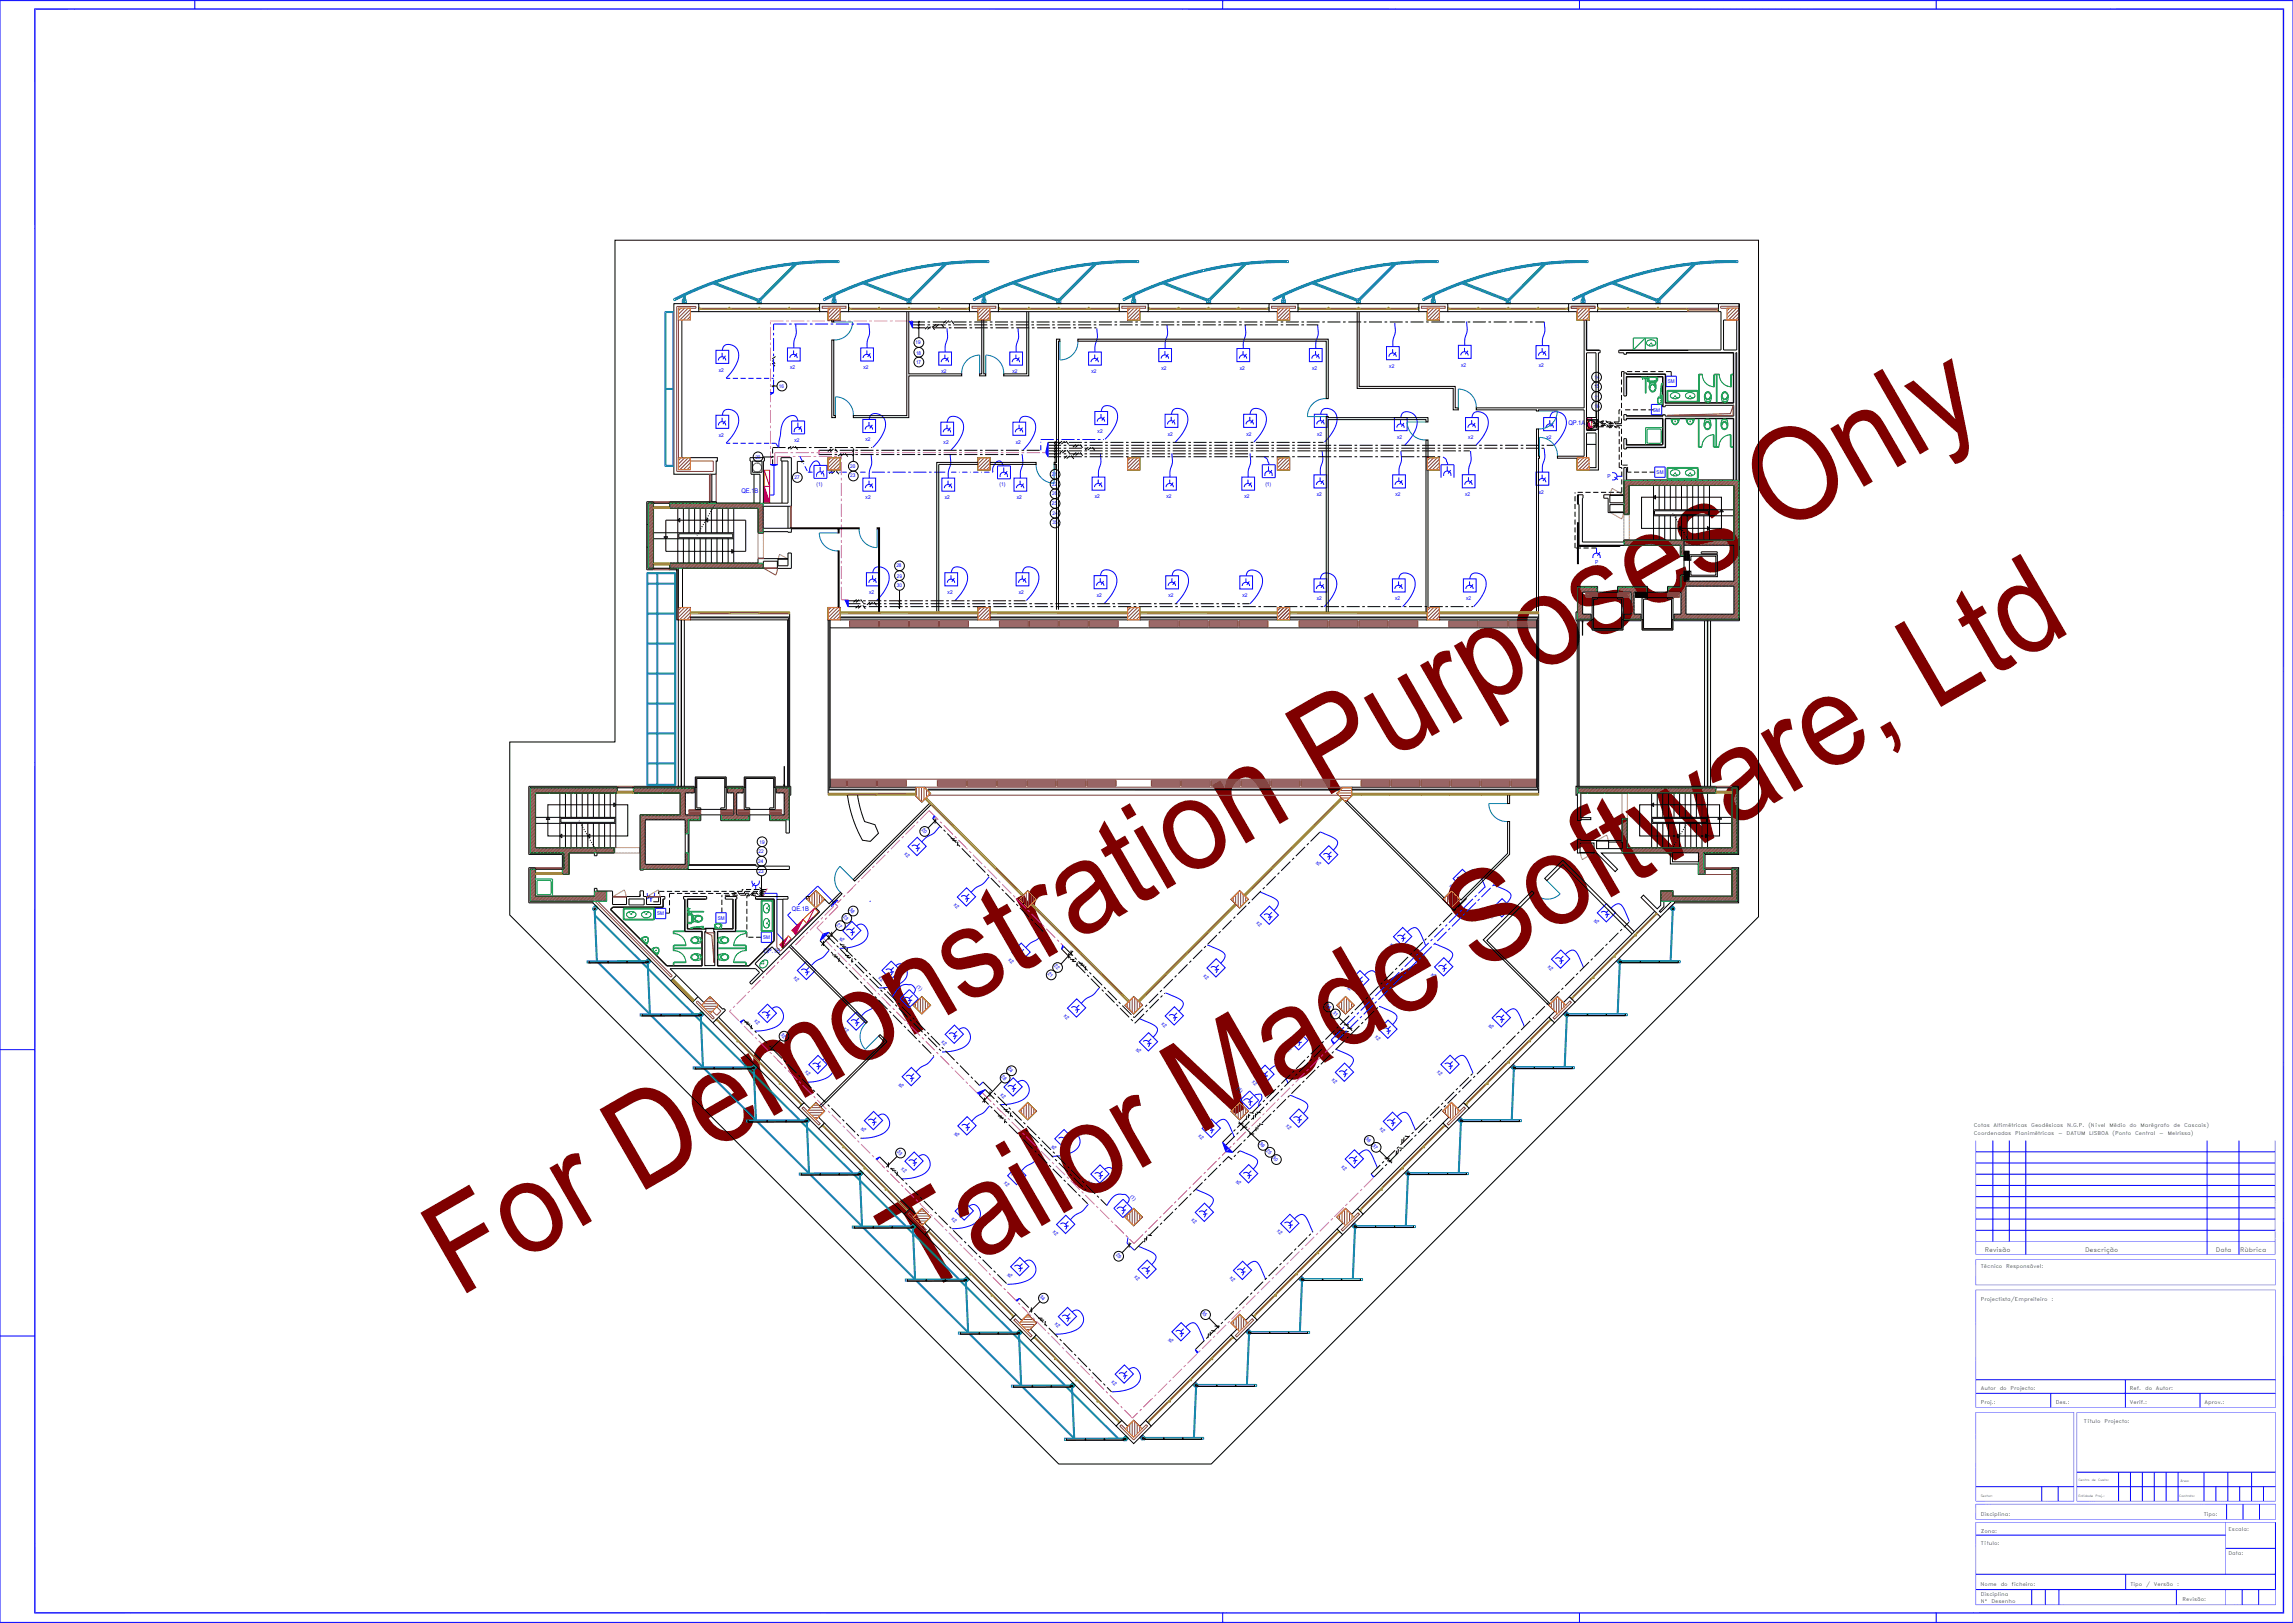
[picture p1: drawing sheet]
<svg xmlns="http://www.w3.org/2000/svg" width="297mm" height="210mm" viewBox="0 0 297 210" stroke-linecap="round" stroke-linejoin="round" font-family="sans-serif">
<defs><g id="words">
<g font-size="16.8" fill="#7f0000">
<text x="59.4" y="168.2" transform="rotate(-30 59.4 168.2)">For Demonstration Purposes Only</text>
<text x="118.8" y="168.2" transform="rotate(-30 118.8 168.2)">Tailor Made Software, Ltd</text>
</g>
<g font-size=".8" fill="#00f">
<text x="203.2" y="55.1">QP.1A</text>
<text x="96" y="63.8">QE.1B</text>
<text x="102.6" y="118.1">QE.1B</text>
<text x="98.9" y="123.5">QP.1B</text>
</g>
<g font-size=".8">
<text x="257.1" y="162.1">Revisão</text>
<text x="270.1" y="162.1">Descrição</text>
<text x="287.1" y="162.1">Data</text>
<text x="290.2" y="162.1">Rúbrica</text>
</g>
<g font-size=".7" fill="#00f">
<text x="102.4" y="47.8">x2</text>
<text x="111.9" y="47.8">x2</text>
<text x="118.6" y="44.6">19</text>
<text x="118.7" y="45.9">18</text>
<text x="118.7" y="47.1">17</text>
<text x="150.5" y="47.9">x2</text>
<text x="160.6" y="47.9">x2</text>
<text x="170" y="47.9">x2</text>
<text x="180" y="47.7">x2</text>
<text x="189.3" y="47.5">x2</text>
<text x="199.3" y="47.5">x2</text>
<text x="93.1" y="48.2">x2</text>
<text x="100.9" y="50.2">16</text>
<text x="122" y="48.4">x2</text>
<text x="131.2" y="48.4">x2</text>
<text x="141.4" y="48.4">x2</text>
<text x="206.5" y="50.3">15</text>
<text x="206.5" y="49">14</text>
<text x="206.6" y="52.8">16</text>
<text x="206.6" y="51.6">11</text>
<text x="214.2" y="53.3">SM</text>
<text x="216.1" y="49.7">SM</text>
<text x="93.1" y="56.6">x2</text>
<text x="97.9" y="59.4">20</text>
<text x="102.9" y="57.2">x2</text>
<text x="112.1" y="57.1">x2</text>
<text x="122.2" y="57.5">x2</text>
<text x="131.6" y="57.5">x2</text>
<text x="142.2" y="56.1">x2</text>
<text x="151.3" y="56.4">x2</text>
<text x="161.5" y="56.4">x2</text>
<text x="170.6" y="56.4">x2</text>
<text x="181" y="56.9">x2</text>
<text x="190.2" y="56.9">x2</text>
<text x="200.3" y="56.9">x2</text>
<text x="102.9" y="62.1">27</text>
<text x="105.8" y="62.9">(1)</text>
<text x="110.1" y="61.8">23</text>
<text x="110.1" y="60.6">20</text>
<text x="112.1" y="64.7">x2</text>
<text x="122.4" y="64.7">x2</text>
<text x="129.5" y="62.9">(1)</text>
<text x="131.7" y="64.7">x2</text>
<text x="136.2" y="61.6">21</text>
<text x="136.3" y="65.4">25</text>
<text x="136.3" y="63">22</text>
<text x="136.3" y="64.1">26</text>
<text x="141.8" y="64.6">x2</text>
<text x="151.1" y="64.6">x2</text>
<text x="161.2" y="64.6">x2</text>
<text x="163.9" y="62.9">(1)</text>
<text x="170.6" y="64.3">x2</text>
<text x="180.8" y="64.3">x2</text>
<text x="189.8" y="64.3">x2</text>
<text x="199.3" y="63.9">x2</text>
<text x="208.2" y="61.9">P</text>
<text x="214.6" y="61.4">SM</text>
<text x="136.3" y="66.8">24</text>
<text x="136.3" y="67.9">35</text>
<text x="112.6" y="77">x2</text>
<text x="116.1" y="73.5">28</text>
<text x="116.2" y="74.8">29</text>
<text x="116.2" y="76">30</text>
<text x="122.8" y="77">x2</text>
<text x="132" y="77">x2</text>
<text x="142.1" y="77.3">x2</text>
<text x="151.4" y="77.4">x2</text>
<text x="161" y="77.4">x2</text>
<text x="170.6" y="77.8">x2</text>
<text x="180.7" y="77.8">x2</text>
<text x="189.9" y="77.8">x2</text>
<text x="206.7" y="73.1">P</text>
<text x="119.4" y="107.6" transform="rotate(45 119.4 107.6)">20</text>
<text x="98.2" y="111.8">24</text>
<text x="98.3" y="113.1">23</text>
<text x="98.3" y="110.5">22</text>
<text x="98.4" y="109.3">19</text>
<text x="117.1" y="110.7" transform="rotate(46 117.1 110.7)">x2</text>
<text x="170.4" y="111.8" transform="rotate(46 170.4 111.8)">x2</text>
<text x="85.1" y="118.6">SM</text>
<text x="93" y="119.2">SM</text>
<text x="108.3" y="119.8" transform="rotate(45 108.3 119.8)">27</text>
<text x="109.2" y="118.8" transform="rotate(45 109.2 118.8)">23</text>
<text x="110" y="117.9" transform="rotate(45 110 117.9)">38</text>
<text x="123.5" y="117.2" transform="rotate(46 123.5 117.2)">x2</text>
<text x="162.7" y="119.6" transform="rotate(46 162.7 119.6)">x2</text>
<text x="187.7" y="114.8" transform="rotate(46 187.7 114.8)">x2</text>
<text x="192.9" y="118.6" transform="rotate(46 192.9 118.6)">x2</text>
<text x="206.4" y="119.3" transform="rotate(46 206.4 119.3)">x2</text>
<text x="98.9" y="121.7">SM</text>
<text x="108.7" y="121.6" transform="rotate(46 108.7 121.6)">x2</text>
<text x="130.6" y="124.4" transform="rotate(46 130.6 124.4)">x2</text>
<text x="136.5" y="125.1" transform="rotate(45 136.5 125.1)">22</text>
<text x="180" y="122.4" transform="rotate(46 180 122.4)">x2</text>
<text x="200.5" y="125.3" transform="rotate(46 200.5 125.3)">x2</text>
<text x="102.8" y="126.7" transform="rotate(46 102.8 126.7)">x2</text>
<text x="113.7" y="126.7" transform="rotate(46 113.7 126.7)">x2</text>
<text x="118.7" y="127.9" transform="rotate(46 118.7 127.9)">(1)</text>
<text x="135.7" y="126.1" transform="rotate(45 135.7 126.1)">21</text>
<text x="137.8" y="131.6" transform="rotate(46 137.8 131.6)">x2</text>
<text x="155.8" y="126.4" transform="rotate(46 155.8 126.4)">x2</text>
<text x="171.7" y="130.4" transform="rotate(45 171.7 130.4)">26</text>
<text x="172.6" y="131.3" transform="rotate(45 172.6 131.3)">31</text>
<text x="174.5" y="127.9" transform="rotate(46 174.5 127.9)">x2</text>
<text x="185.3" y="126.3" transform="rotate(46 185.3 126.3)">x2</text>
<text x="97.7" y="132.3" transform="rotate(46 97.7 132.3)">x2</text>
<text x="101.1" y="134.1" transform="rotate(45 101.1 134.1)">32</text>
<text x="109.2" y="133.3" transform="rotate(46 109.2 133.3)">x2</text>
<text x="121.9" y="135" transform="rotate(46 121.9 135)">x2</text>
<text x="147.1" y="136" transform="rotate(46 147.1 136)">x2</text>
<text x="150.4" y="132.6" transform="rotate(46 150.4 132.6)">x2</text>
<text x="166.6" y="135.9" transform="rotate(46 166.6 135.9)">x2</text>
<text x="178.1" y="134.4" transform="rotate(46 178.1 134.4)">x2</text>
<text x="192.8" y="132.9" transform="rotate(46 192.8 132.9)">x2</text>
<text x="104.3" y="138.9" transform="rotate(46 104.3 138.9)">x2</text>
<text x="116.4" y="140.5" transform="rotate(46 116.4 140.5)">x2</text>
<text x="129.5" y="141.8" transform="rotate(46 129.5 141.8)">x2</text>
<text x="129.7" y="139.6" transform="rotate(45 129.7 139.6)">28</text>
<text x="130.5" y="138.5" transform="rotate(45 130.5 138.5)">24</text>
<text x="160.2" y="141.1" transform="rotate(46 160.2 141.1)">(1)</text>
<text x="162.2" y="140.2" transform="rotate(46 162.2 140.2)">x2</text>
<text x="172.5" y="139.9" transform="rotate(46 172.5 139.9)">x2</text>
<text x="186.1" y="138.9" transform="rotate(46 186.1 138.9)">x2</text>
<text x="111.5" y="146.2" transform="rotate(46 111.5 146.2)">x2</text>
<text x="116.2" y="149.3" transform="rotate(45 116.2 149.3)">33</text>
<text x="123.6" y="146.9" transform="rotate(46 123.6 146.9)">x2</text>
<text x="136.1" y="148.5" transform="rotate(46 136.1 148.5)">x2</text>
<text x="155.2" y="147.2" transform="rotate(46 155.2 147.2)">x2</text>
<text x="163.1" y="148.2" transform="rotate(45 163.1 148.2)">39</text>
<text x="164" y="149.1" transform="rotate(45 164 149.1)">25</text>
<text x="166.6" y="145.9" transform="rotate(46 166.6 145.9)">x2</text>
<text x="176.9" y="147.6" transform="rotate(45 176.9 147.6)">36</text>
<text x="177.7" y="148.5" transform="rotate(45 177.7 148.5)">37</text>
<text x="178.7" y="146.3" transform="rotate(46 178.7 146.3)">x2</text>
<text x="116.7" y="151.5" transform="rotate(46 116.7 151.5)">x2</text>
<text x="130" y="153.3" transform="rotate(46 130 153.3)">x2</text>
<text x="140.8" y="153.1" transform="rotate(46 140.8 153.1)">x2</text>
<text x="146.4" y="155" transform="rotate(46 146.4 155)">(1)</text>
<text x="160.1" y="153.1" transform="rotate(46 160.1 153.1)">x2</text>
<text x="164.8" y="150" transform="rotate(45 164.8 150)">30</text>
<text x="173.7" y="151.2" transform="rotate(46 173.7 151.2)">x2</text>
<text x="123.2" y="157.9" transform="rotate(46 123.2 157.9)">x2</text>
<text x="136.4" y="159.6" transform="rotate(46 136.4 159.6)">x2</text>
<text x="154.3" y="158.1" transform="rotate(46 154.3 158.1)">x2</text>
<text x="165.4" y="159.5" transform="rotate(46 165.4 159.5)">x2</text>
<text x="130.4" y="165.1" transform="rotate(46 130.4 165.1)">x2</text>
<text x="144.5" y="162.6" transform="rotate(45 144.5 162.6)">29</text>
<text x="146.9" y="165.5" transform="rotate(46 146.9 165.5)">x2</text>
<text x="159.3" y="165.6" transform="rotate(46 159.3 165.6)">x2</text>
<text x="134.7" y="168" transform="rotate(45 134.7 168)">34</text>
<text x="136.6" y="171.6" transform="rotate(46 136.6 171.6)">x2</text>
<text x="151.3" y="173.6" transform="rotate(46 151.3 173.6)">x2</text>
<text x="155.6" y="170.1" transform="rotate(45 155.6 170.1)">35</text>
<text x="144" y="179" transform="rotate(46 144 179)">x2</text>
</g>
<g font-size=".7">
<text x="255.7" y="146">Cotas</text>
<text x="255.7" y="147.1">Coordenadas</text>
<text x="258.3" y="146">Altimétricas</text>
<text x="261" y="147.1">Planimétricas</text>
<text x="263.1" y="146">Geodésicas</text>
<text x="266.6" y="147.1">-</text>
<text x="267.7" y="147.1">DATUM</text>
<text x="267.8" y="146">N.G.P.</text>
<text x="270.5" y="146">(Nível</text>
<text x="270.6" y="147.1">LISBOA</text>
<text x="273.3" y="146">Médio</text>
<text x="273.7" y="147.1">(Ponto</text>
<text x="275.9" y="146">do</text>
<text x="276.6" y="147.1">Central</text>
<text x="277.3" y="146">Marégrafo</text>
<text x="279.7" y="147.1">-</text>
<text x="280.8" y="147.1">Melrissa)</text>
<text x="281.6" y="146">de</text>
<text x="282.9" y="146">Cascais)</text>
<text x="256.6" y="164.3">Técnico</text>
<text x="259.9" y="164.3">Responsável:</text>
<text x="256.6" y="168.6">Projectista/Empreiteiro</text>
<text x="265.8" y="168.6">:</text>
<text x="256.6" y="180.1">Autor</text>
<text x="256.6" y="181.8">Proj.:</text>
<text x="259" y="180.1">do</text>
<text x="260.5" y="180.1">Projecto:</text>
<text x="266.3" y="181.8">Des.:</text>
<text x="270" y="184.4">Título</text>
<text x="272.6" y="184.4">Projecto:</text>
<text x="275.9" y="181.8">Verif.:</text>
<text x="275.9" y="180.1">Ref.</text>
<text x="277.9" y="180.1">do</text>
<text x="279.3" y="180.1">Autor:</text>
<text x="285.6" y="181.8">Aprov.:</text>
<text x="256.6" y="196.5">Disciplina:</text>
<text x="285.5" y="196.5">Tipo:</text>
<text x="256.6" y="200.1">Título:</text>
<text x="256.6" y="198.6">Zona:</text>
<text x="288.7" y="198.4">Escala:</text>
<text x="288.7" y="201.5">Data:</text>
<text x="256.6" y="205.5">Nome</text>
<text x="256.6" y="207.6">Nº</text>
<text x="256.6" y="206.7">Disciplina</text>
<text x="258" y="207.6">Desenho</text>
<text x="259.2" y="205.5">do</text>
<text x="260.6" y="205.5">ficheiro:</text>
<text x="276" y="205.5">Tipo</text>
<text x="278" y="205.5">/</text>
<text x="279" y="205.5">Versão</text>
<text x="282" y="205.5">:</text>
<text x="282.7" y="207.4">Revisão:</text>
</g>
<g font-size=".4">
<text x="269.2" y="191.9">Centro</text>
<text x="271" y="191.9">de</text>
<text x="271.8" y="191.9">Custo:</text>
<text x="256.6" y="194">Sector:</text>
<text x="269.2" y="194">Entidade</text>
<text x="271.5" y="194">Proj.:</text>
<text x="282.3" y="193.9">Contrato:</text>
<text x="282.5" y="192">Área:</text>
</g>
</g></defs>
<path d="M106.1 58.3v.6l-.1-.3z" fill="#f0f"/>
<g fill="#00f">
<path d="M99.8 60.2h.9l-.4 .1z"/>
<path d="M135.8 57.3v1.9l-.3-.6z"/>
<path d="M117.8 41.6h.4v.9z"/>
<path d="M99.8 50.9h.4l-.4 .2z"/>
<path d="M109.4 77.7h.5v.9z"/>
<path d="M172.4 134.7l.5 .4-.1 .2z"/>
<path d="M137.7 122.5l.1 .1-.3 .3z"/>
<path d="M177.6 152.1l.4 .4-.1 .1z"/>
<path d="M158.4 148l1.3 1.3-.9-.1z"/>
<path d="M107.9 116.8l.7-.2-.9 .8z"/>
<path d="M106.6 121l.8-.2-1.2 1.1z"/>
<path d="M95.8 132.4l.5-.3-.3 .4z"/>
<path d="M126.6 141.6l1-.4-.7 .7z"/>
<path d="M113.5 150.1l.5-.2-.4 .4z"/>
<path d="M131.6 168.5l.5-.3-.4 .4z"/>
<path d="M154.8 174.8l.4 .4-.1 .1z"/>
<path d="M121 105.7l.1 .1-.3 .3z"/>
</g>
<g fill="#f00">
<path d="M205.6 54.1l.6 1.7h-.6z"/>
<path d="M99 63l.7 2.1h-.7z"/>
<path d="M102.5 120.6l1.5-1.5-1 2z"/>
<path d="M100.9 122.4l1.2-1.2-.8 1.6z"/>
</g>
<path d="M4.4 1.2h291.5M4.5 1.1v207.9M295.8 1.1v207.9M4.4 208.9h291.5" fill="none" stroke="#00f" stroke-width=".18"/>
<g fill="none" stroke="#00f" stroke-width=".13">
<path d="M256 147.8v14.7M294.7 147.8v14.7M255.9 167.1h38.9M255.9 162.5h38.8M255.9 163.2h38.9M255.9 166.5h38.9M256 163.1v3.4M256 167.1v15.3M256 160.8h38.7M294.8 163.1v3.4M294.8 167.1v15.3M255.9 182.3h38.9"/>
<path d="M255.9 194.5h12.8M255.9 197.2h38.9M256 197.2v10.7M268.7 182.9v11.6M268.7 183h-12.7v11.5M269 194.5h25.8M269 183h25.8M269 182.9v11.6M288.3 197.2v6.7M294.8 182.9v11.6M294.8 197.2v10.7M255.9 207.9h38.9"/>
</g>
<path d="M288.3 205.9l.1 2z" fill="#00f"/>
<path d="M255.9 196.8h38.9" fill="none" stroke="#00f" stroke-width=".13"/>
<path d="M294.7 194.9l.1 2z" fill="#00f"/>
<path d="M255.9 194.9h38.9M294.8 194.8v2.1" fill="none" stroke="#00f" stroke-width=".13"/>
<path d="M255.9 194.8l.1 2z" fill="#00f"/>
<g fill="none" stroke="#00f" stroke-width=".13">
<path d="M0 .1h297v210.1h-297zM25.2 .1v1.1M158.4 .1v1.1M204.6 .1v1.1M250.8 .1v1.1M92.7 53.8h1.7v1.7h-1.7zM92.7 45.4h1.7v1.7h-1.7zM93.1 55.1a.48 .48 0 0 1 .4-.5 .48 .48 0 0 1 .5 .5M93.1 46.7a.48 .48 0 0 1 .4-.5 .48 .48 0 0 1 .5 .5M93.5 45.7v.5M93.5 54.1v.5M93.6 53.8l.1-.4 .2-.2 .3-.2 .4 .1 .4 .1 .3 .2 .3 .4 .1 .4-.1 .7-.2 .7-.6 .9-.7 .9"/>
<path d="M93.6 45.4l.1-.4 .2-.3 .3-.1h.4l.4 .2 .3 .2 .3 .4 .1 .4-.1 .7-.2 .7-.6 .9-.7 .9M94 54.5l-.4 .5M94 46.1l-.4 .4M99.8 50.9h.4M99.8 50.9h.4l-.4 .2M100.5 57.4l.3 .5M102 45.1h1.7v1.7h-1.7zM102.3 46.4a.48 .48 0 0 1 .5-.5 .48 .48 0 0 1 .5 .5M102.6 54.5h1.6v1.7h-1.6zM102.8 45.4v.5M102.9 56v-.2a.48 .48 0 0 1 .5-.4 .48 .48 0 0 1 .4 .4v.2M103.1 42l.1 1.2-.3 1-.1 .9"/>
<path d="M103.2 45.8l-.3 .4M103.4 54.5a.84 .84 0 0 0-.7-.7 .84 .84 0 0 0-.9 .4 3.4 3.4 0 0 0-.7 2.3l-.2 .8v.7M103.4 54.7v.7M103.8 55.2l-.3 .5M111.5 45.1h1.7v1.7h-1.7zM111.8 54.3h1.6v1.7h-1.6zM111.8 46.4a.48 .48 0 0 1 .5-.5 .48 .48 0 0 1 .5 .5M112.1 55.6a.48 .48 0 0 1 .5-.4 .48 .48 0 0 1 .4 .5M112.3 45.4v.5M112.6 54.7v.5M112.6 42v1.2l-.3 1v.9M112.6 54.3l.1-.3 .2-.3 .3-.1h.4l.4 .1 .4 .3 .2 .3 .1 .4v.7l-.3 .8-.5 .9-.8 .8"/>
<path d="M112.7 45.8l-.3 .4M112.9 58.9v1.1l-.3 1.1v.8M113 55l-.3 .5M117.8 41.6l.4 .9v-.9M121.6 45.6h1.7v1.7h-1.7zM121.9 54.7h1.6v1.7h-1.6zM121.9 46.9a.48 .48 0 0 1 .5-.5 .48 .48 0 0 1 .5 .5M122.2 56a.48 .48 0 0 1 .5-.5 .48 .48 0 0 1 .4 .5M122.4 45.9v.5M122.7 55v.5M122.7 42.5l.1 1.2-.3 1-.1 .9M122.7 54.7l.1-.4 .2-.2 .3-.2 .4 .1 .4 .1 .4 .2 .2 .4 .1 .4v.7l-.3 .7-.5 .9-.8 .9"/>
<path d="M122.8 46.3l-.3 .5M123.1 58.9l.1 1.1-.3 1.1-.1 .8M123.1 55.4l-.3 .5M130.8 45.6h1.7v1.7h-1.7zM131.1 46.9a.48 .48 0 0 1 .5-.5 .48 .48 0 0 1 .5 .5M131.2 54.7h1.7v1.7h-1.7zM131.5 56a.48 .48 0 0 1 .5-.5 .48 .48 0 0 1 .5 .5M131.6 45.9v.5M131.9 42.5l.1 1.2-.3 1-.1 .9M132 55v.5M132 54.7l.1-.4 .2-.2 .3-.2 .4 .1 .5 .1 .3 .2 .2 .4 .1 .4v.7l-.3 .7-.5 .9-.8 .9M132 46.3l-.3 .5"/>
<path d="M132.4 58.9l.1 1.1-.3 1.1v.8M132.5 55.4l-.4 .5M135.8 57.3v1.9l-.3-.6zM141 45.6h1.7v1.7h-1.7zM141.3 46.9a.48 .48 0 0 1 .5-.5 .48 .48 0 0 1 .5 .5M141.8 45.9v.5M141.8 53.3h1.7v1.7h-1.7zM142.1 42.5l.1 1.2-.3 1-.1 .9M142.1 54.6a.48 .48 0 0 1 .5-.5 .48 .48 0 0 1 .5 .5M142.3 46.3l-.4 .5M142.5 58.7l.1 1.2-.3 1v.9M142.6 53.6v.5"/>
<path d="M142.7 53.3l.1-.4 .2-.2 .3-.1h.4l.4 .1 .3 .3 .2 .3 .2 .4-.1 .7-.3 .8-.5 .8-.7 .9M143.1 54l-.4 .5M150.1 45.2h1.7v1.6h-1.7zM150.4 46.5a.48 .48 0 0 1 .5-.5 .48 .48 0 0 1 .5 .5M150.9 45.5v.5M150.9 53.7h1.7v1.7h-1.7zM151.2 42.1l.1 1.1-.3 1.1-.1 .9M151.2 55a.48 .48 0 0 1 .5-.5 .48 .48 0 0 1 .5 .5M151.3 45.9l-.3 .4M151.7 54v.5M151.8 53.7l.1-.4 .2-.3 .3-.1h.4l.7 .4 .2 .4 .2 .4-.1 .6-.3 .8-.5 .9-.7 .9M151.8 58.7l.1 1.2-.3 1v.9"/>
<path d="M152.2 54.4l-.4 .4M160.2 45.2h1.7v1.6h-1.7zM160.5 46.5a.48 .48 0 0 1 .5-.5 .48 .48 0 0 1 .5 .5M161 45.5v.5M161.1 53.7h1.7v1.7h-1.7zM161.3 42.1l.1 1.1-.3 1.1v.9M161.4 55a.48 .48 0 0 1 .5-.5 .48 .48 0 0 1 .5 .5M161.5 45.9l-.4 .4M161.9 54v.5M161.9 53.7l.1-.4 .2-.3 .3-.1h.4l.8 .4 .2 .4 .1 .4v.6l-.3 .8-.5 .9-.8 .9M161.9 58.7l.1 1.2-.3 1v.9M162.3 54.4l-.3 .4"/>
<path d="M163.8 59.2a.79 .79 0 0 1 .5 .7l.1 .2-.1 .1M169.6 45.2h1.7v1.6h-1.7zM169.9 46.5a.48 .48 0 0 1 .5-.5 .48 .48 0 0 1 .5 .5M170.3 53.7h1.6v1.7h-1.6zM170.4 45.5v.5M170.6 55a.48 .48 0 0 1 .5-.5 .48 .48 0 0 1 .4 .5M170.7 42.1l.1 1.1-.3 1.1-.1 .9M170.9 45.9l-.4 .4M171.1 54v.5M171.1 53.7l.1-.4 .2-.3 .3-.1h.4l.7 .4 .3 .3 .1 .5v.6l-.3 .8-.6 .9-.7 .9M171.3 58.4l.1 1.2-.3 1.1-.1 .8M171.5 54.4l-.3 .4"/>
<path d="M179.6 44.9h1.7v1.7h-1.7zM179.9 46.2a.48 .48 0 0 1 .5-.5 .48 .48 0 0 1 .5 .5M180.4 45.2v.5M180.6 54.1h1.7v1.7h-1.7zM180.7 41.8l.1 1.2-.3 1-.1 .9M180.8 45.6l-.3 .5M180.9 55.4a.48 .48 0 0 1 .5-.5 .48 .48 0 0 1 .5 .5M181.4 54.4v.5M181.5 54.1l.1-.4 .2-.2 .3-.2 .4 .1 .4 .1 .3 .2 .2 .4 .2 .4-.1 .7-.3 .7-.5 .9-.7 .9M181.5 58.4l.1 1.2-.3 1.1-.1 .8M181.9 54.8l-.4 .5M186.9 59.2a.79 .79 0 0 1 .5 .7l.1 .2-.1 .1"/>
<path d="M188.9 44.7h1.7v1.7h-1.7zM189.2 46a.48 .48 0 0 1 .5-.4 .48 .48 0 0 1 .5 .4M189.7 45.1v.5M189.8 54.1h1.7v1.7h-1.7zM190 41.7l.1 1.1-.3 1.1-.1 .8M190.2 45.4l-.4 .5M190.2 55.4a.48 .48 0 0 1 .4-.5 .48 .48 0 0 1 .5 .5M190.5 58.4l.1 1.2-.3 1v.9M190.6 54.4v.5M190.7 54.1l.1-.4 .2-.2 .3-.2 .4 .1 .4 .1 .3 .2 .3 .4 .1 .4v.7l-.3 .7-.6 .9-.7 .9M191.1 54.8l-.4 .5M199 44.8h1.6v1.7h-1.6z"/>
<path d="M199.3 46.1a.48 .48 0 0 1 .5-.5 .48 .48 0 0 1 .4 .5M199.8 45.1v.5M200 54.1h1.6v1.7h-1.6zM200.1 58.1v1.1l-.3 1.1v.9M200.1 41.7v1.2l-.3 1v.9M200.2 45.5l-.3 .4M200.3 55.4a.48 .48 0 0 1 .5-.5 .48 .48 0 0 1 .4 .5M200.8 54.4v.5M200.8 54.1l.1-.4 .2-.2 .3-.2 .4 .1 .4 .1 .4 .2 .2 .4 .1 .4v.7l-.3 .7-.6 .9-.7 .9M201.2 54.8l-.3 .5M213.9 52.4h1.4v1.3h-1.4zM215.8 48.7h1.4v1.4h-1.4z"/>
<path d="M99.8 60.2h.9l-.4 .1zM100.3 60.2v3.9h-.6M104.7 61.2h.6M105.4 60.3h1.7v1.7h-1.7zM105.8 61.7v-.1a.48 .48 0 0 1 .4-.5 .48 .48 0 0 1 .5 .5v.1M106.2 60.3v-.1a.55 .55 0 0 0-.6-.5 .55 .55 0 0 0-.5 .5l-.2 .4v.6M106.2 60.5v.6M106.7 61l-.3 .4M109.4 77.7l.5 .9v-.9M111.8 61.9h1.6v1.7h-1.6zM112.1 63.2a.48 .48 0 0 1 .5-.4 .48 .48 0 0 1 .4 .4M112.2 74.2h1.7v1.7h-1.7z"/>
<path d="M112.6 75.5a.48 .48 0 0 1 .4-.5 .48 .48 0 0 1 .5 .5M112.6 62.3v.5M113 62.6l-.3 .5M113 74.5v.5M113.1 74.2l.1-.4 .2-.2 .3-.2 .4 .1 .4 .1 .3 .2 .2 .4 .2 .4-.1 .7-.2 .7-.6 .9-.7 .9M113.5 74.9l-.4 .5M122 61.9h1.7v1.7h-1.7zM122.3 63.2a.48 .48 0 0 1 .5-.4 .48 .48 0 0 1 .5 .4M122.4 74.2h1.7v1.7h-1.7zM122.7 75.5a.48 .48 0 0 1 .5-.5 .48 .48 0 0 1 .5 .5M122.8 62.3v.5M123.2 74.5v.5"/>
<path d="M123.2 74.2l.1-.4 .2-.2 .3-.2 .4 .1 .5 .1 .3 .2 .2 .4 .1 .4v.7l-.3 .7-.5 .9-.8 .9M123.3 62.6l-.4 .5M123.6 74.9l-.3 .5M129.2 60.4h1.7v1.6h-1.7zM129.6 61.8v-.2a.48 .48 0 0 1 .4-.4 .48 .48 0 0 1 .5 .4v.2M129.9 60.3v-.1a.55 .55 0 0 0-.6-.5 .55 .55 0 0 0-.5 .5l-.2 .4v.6M130 60.6v.6M130.5 61l-.4 .5M131.4 61.9h1.6v1.7h-1.6zM131.6 74.2h1.7v1.7h-1.7zM131.7 63.2a.48 .48 0 0 1 .5-.4 .48 .48 0 0 1 .4 .4M131.9 75.5a.48 .48 0 0 1 .5-.5 .48 .48 0 0 1 .5 .5"/>
<path d="M132.2 62.3v.5M132.4 74.5v.5M132.5 74.2l.1-.4 .2-.2 .3-.2 .4 .1 .4 .1 .3 .2 .2 .4 .2 .4-.1 .7-.3 .7-.5 .9-.7 .9M132.6 62.6l-.3 .5M132.9 74.9l-.4 .5M141.5 61.8h1.6v1.7h-1.6zM141.7 74.6h1.7v1.7h-1.7zM141.8 63.1a.48 .48 0 0 1 .5-.5 .48 .48 0 0 1 .4 .5M142 75.9a.48 .48 0 0 1 .5-.5 .48 .48 0 0 1 .5 .5M142.3 62.1v.5M142.5 74.9v.5M142.6 74.6l.1-.4 .2-.3 .3-.1h.4l.4 .2 .3 .2 .2 .3 .2 .5-.1 .7-.3 .7-.5 .9-.7 .9"/>
<path d="M142.7 62.5l-.3 .5M143 75.3l-.4 .4M150.7 61.8h1.7v1.7h-1.7zM151 74.6h1.7v1.7h-1.7zM151 63.1a.48 .48 0 0 1 .5-.5 .48 .48 0 0 1 .5 .5M151.3 75.9a.48 .48 0 0 1 .5-.5 .48 .48 0 0 1 .5 .5M151.5 62.1v.5M151.8 74.9v.5M151.8 74.6l.1-.4 .2-.2 .3-.2h.4l.5 .2 .3 .2 .2 .4 .1 .4v.7l-.3 .7-.5 .9-.8 .9M152 62.5l-.4 .5M152.2 75.3l-.3 .4M160.6 74.6h1.7v1.7h-1.7z"/>
<path d="M160.9 61.8h1.6v1.7h-1.6zM160.9 75.9a.48 .48 0 0 1 .5-.5 .48 .48 0 0 1 .5 .5M161.2 63.1a.48 .48 0 0 1 .5-.5 .48 .48 0 0 1 .4 .5M161.4 74.9v.5M161.4 74.6l.1-.4 .2-.2 .3-.1h.4l.5 .1 .3 .3 .2 .3 .1 .4v.7l-.3 .8-.5 .8-.8 .9M161.7 62.1v.5M161.8 75.3l-.3 .5M162.1 62.5l-.3 .5M163.5 60.2h1.7v1.7h-1.7zM163.8 61.7v-.2a.48 .48 0 0 1 .5-.5 .48 .48 0 0 1 .5 .5v.2M164.3 60.4v.6M164.8 60.9l-.4 .5"/>
<path d="M170.2 61.5h1.7v1.7h-1.7zM170.2 75h1.7v1.7h-1.7zM170.5 62.8a.48 .48 0 0 1 .5-.5 .48 .48 0 0 1 .5 .5M170.5 76.3a.48 .48 0 0 1 .5-.5 .48 .48 0 0 1 .5 .5M171 61.8v.5M171 75.3v.5M171 75l.1-.4 .2-.2 .3-.2 .4 .1 .5 .1 .3 .2 .2 .4 .2 .4-.1 .7-.3 .7-.5 .9-.8 .9M171.4 62.2l-.3 .5M171.5 75.7l-.4 .4M180.4 75h1.6v1.7h-1.6zM180.4 61.5h1.7v1.7h-1.7zM180.7 76.3a.48 .48 0 0 1 .5-.5 .48 .48 0 0 1 .4 .5"/>
<path d="M180.7 62.8a.48 .48 0 0 1 .5-.5 .48 .48 0 0 1 .5 .5M181.2 75.3v.5M181.2 75l.1-.4 .2-.2 .3-.2 .4 .1 .4 .1 .4 .2 .2 .4 .1 .4v.7l-.3 .7-.5 .9-.8 .9M181.2 61.8v.5M181.6 75.7l-.3 .4M181.6 62.2l-.3 .5M186.7 61.9v-1.7h1.7v1.7M187 61.7v-.2a.48 .48 0 0 1 .5-.5 .48 .48 0 0 1 .5 .5v.2M187.5 60.4v.6M187.9 60.9l-.3 .5M189.4 61.5h1.7v1.7h-1.7zM189.6 75h1.6v1.7h-1.6z"/>
<path d="M189.7 62.8a.48 .48 0 0 1 .5-.5 .48 .48 0 0 1 .5 .5M189.9 76.3a.48 .48 0 0 1 .5-.5 .48 .48 0 0 1 .4 .5M190.2 61.8v.5M190.4 75.3v.5M190.4 75l.1-.4 .2-.2 .3-.2 .4 .1 .4 .1 .4 .2 .2 .4 .1 .4v.7l-.3 .7-.5 .9-.8 .9M190.7 62.2l-.4 .5M190.8 75.7l-.3 .4M199 61.2h1.6v1.7h-1.6zM199.3 62.5a.48 .48 0 0 1 .5-.5 .48 .48 0 0 1 .4 .5M199.8 61.5v.5M200.2 61.9l-.3 .4M206.3 72.3v-.2a.48 .48 0 0 1 .5-.4 .48 .48 0 0 1 .5 .4v.2"/>
<path d="M206.8 71v.7M207.3 71.5l-.4 .5M208.8 61.2h.2a.48 .48 0 0 1 .5 .5 .48 .48 0 0 1-.5 .5h-.2M209.1 61.8l.5 .3M209.5 61.7h.6M214.4 60.5h1.3v1.3h-1.3zM83.8 115.7v.2a.48 .48 0 0 0 .5 .4 .48 .48 0 0 0 .5-.4v-.2M84.2 116l-.3 .5M84.3 116.3v.5M84.9 117.7h1.3v1.3h-1.3zM92.7 118.2h1.4v1.4h-1.4zM97.4 114.1v.1a.48 .48 0 0 0 .5 .5 .48 .48 0 0 0 .5-.5v-.1"/>
<path d="M97.8 114.4l-.3 .4M97.9 114.7v.4M99.1 115.7h1.5v5.2l.9 1M102.5 118.2l-.5 .4 1.3 1.3M108 116.8l.6-.2-.9 .8zM108 116.9l-2.1-2.1-2.5 2.4M110.4 119.4l1.1 1.1-1.2 1.2-1.1-1.1zM110.9 120l.4-.2 .3-.1 .3 .2 .3 .3 .2 .8v.3l-.2 .4-.6 .5-.7 .3-1 .3-1.2 .1M112.8 116.7l-.1 .1M118.1 109.6a.48 .48 0 0 1 .7 0 .48 .48 0 0 1 0 .7M118.8 108.5l1.2 1.1-1.2 1.2-1.2-1.1zM119.1 109.3l-.3 .3"/>
<path d="M119.2 109.8l-.6 .1M121 105.7l-.2 .4 .3-.3M121.7 107.1l-.7 .8-1 .6-.6 .6M124.5 116.2a.48 .48 0 0 1 .7 0 .48 .48 0 0 1 0 .6M125.2 115l1.2 1.2-1.2 1.2-1.2-1.2zM125.5 115.8l-.3 .4M125.6 116.4l-.6 .1M128.1 113.6l-.7 .9-1 .5-.6 .6M163.3 115.6l1.5 .6 .7 .5 .1 .3v.2l-.6 .8M163.7 118.5a.48 .48 0 0 1 .7 0 .48 .48 0 0 1 0 .7M164.4 117.4l1.2 1.1-1.2 1.2-1.2-1.1zM164.8 118.2l-.4 .3"/>
<path d="M164.8 118.8h-.5M171 107.8l1.5 .6 .7 .5 .1 .2-.1 .3-.5 .7M171.4 110.7a.48 .48 0 0 1 .7 0 .48 .48 0 0 1 0 .7M172.1 109.6l1.2 1.1-1.2 1.2-1.2-1.1zM172.5 110.4l-.4 .3M172.5 110.9l-.6 .1M188.7 113.8a.48 .48 0 0 1 .7 0 .48 .48 0 0 1 0 .6M189.4 112.6l1.2 1.2-1.2 1.2-1.2-1.2zM189.8 113.4l-.4 .4M189.8 114l-.5 .1M190 113.2l.8-.5 .2-.1 .3 .1 .4 .7 .7 1.6M193.4 114.6l1.6 .7 .6 .4 .1 .3v.3l-.5 .7"/>
<path d="M193.9 117.6a.48 .48 0 0 1 .7 0 .48 .48 0 0 1 0 .6M194.6 116.4l1.2 1.2-1.2 1.2-1.2-1.2zM194.9 117.2l-.3 .4M195 117.8l-.6 .1M206.9 118.3l1.2-1.2 1.2 1.1-1.2 1.2zM207.4 118.2a.48 .48 0 0 1 .7 0 .48 .48 0 0 1 0 .7M208.4 117.9l-.3 .3M208.5 118.4l-.6 .1M208.7 117.6l.7-.5h.3l.3 .1 .4 .6 .7 1.6M0 136h4.5M95.8 132.4l.5-.3-.3 .4M98.6 120.7h1.4v1.4h-1.4z"/>
<path d="M98.7 131.2a.48 .48 0 0 1 .7 0 .48 .48 0 0 1 0 .7M99.4 130.1l1.2 1.2-1.2 1.2-1.2-1.2zM99.7 130.9l-.3 .3M99.8 131.5h-.6M100 130.7l.3-.2 .4-.1 .3 .2 .2 .3 .2 .4 .1 .4-.1 .4-.2 .3-.5 .5-.7 .3-1 .3-1.2 .1M103.8 125.7a.48 .48 0 0 1 .7 0 .48 .48 0 0 1 0 .7M104.5 124.5l1.2 1.2-1.2 1.2-1.2-1.2zM104.8 125.3l-.3 .4M104.9 125.9l-.6 .1M105.3 137.9a.48 .48 0 0 1 .6 0 .48 .48 0 0 1 0 .6M106 136.7l1.1 1.2-1.2 1.2-1.1-1.2zM106.3 137.5l-.4 .4"/>
<path d="M106.3 138.1l-.5 .1M106.6 137.3l.3-.2h.3l.3 .1 .3 .3 .2 .4v.4v.4l-.2 .4-.5 .4-.8 .4-1 .2-1.1 .1M106.6 121l.8-.2-1.2 1.1zM107.4 123.1l-.8 .9-.9 .5-.6 .6M109.7 120.5a.48 .48 0 0 1 .6 0 .48 .48 0 0 1 0 .7M109.7 132.3l1.2-1.2 1.2 1.2-1.2 1.2zM110.2 132.2a.48 .48 0 0 1 .7 0 .48 .48 0 0 1 0 .7M110.7 120.2l-.4 .3M110.7 120.7l-.5 .1M111.3 131.9l-.4 .3M111.3 132.5h-.5M113.9 129.7l-.8 .8-.9 .6-.7 .6"/>
<path d="M114.8 125.7a.48 .48 0 0 1 .6 0 .48 .48 0 0 1 0 .6M115.4 124.5l1.2 1.2-1.2 1.2-1.2-1.2zM115.8 125.3l-.4 .4M115.8 125.9l-.5 .1M116 125.1l.4-.2h.3l.3 .1 .3 .3 .2 .4v.4v.4l-.3 .4-.5 .4-.7 .4-1 .2-1.2 .1M116.6 129.4l1.2-1.2 1.2 1.2-1.2 1.2zM117 129.4l.1-.1a.48 .48 0 0 1 .7 0 .48 .48 0 0 1 0 .7l-.1 .1M117.4 139.4a.48 .48 0 0 1 .6 0 .48 .48 0 0 1 0 .7M118.1 138.3l1.1 1.2-1.2 1.2-1.1-1.2zM118.2 129.6h-.6M118.2 128.9l-.4 .4M118.3 128.7a.7 .7 0 0 0 .1-.8 .7 .7 0 0 0-.7-.3l-.2-.1a1.36 1.36 0 0 0-1.3 .8l-.6 .8"/>
<path d="M118.4 139.1l-.4 .3M118.4 139.7h-.5M121 136.9l-.8 .8-.9 .6-.7 .6M122.4 134l1.2-1.2 1.2 1.2-1.2 1.2zM122.9 133.9a.48 .48 0 0 1 .7 .1 .48 .48 0 0 1 0 .6M124 133.6l-.4 .4M124 134.2l-.5 .1M124.2 133.4l.4-.2 .3-.1 .3 .2 .3 .3 .1 .4 .1 .4-.1 .4-.2 .4-.5 .4-.7 .4-1 .2-1.2 .1M131.3 139.6l1.1 1.2-1.2 1.2-1.1-1.2zM131.6 123.3a.48 .48 0 0 1 .7 0 .48 .48 0 0 1 0 .7M132.3 122.2l1.2 1.1-1.2 1.2-1.2-1.1zM132.6 123l-.3 .3"/>
<path d="M132.7 123.6h-.6M135.2 120.8l-.7 .8-1 .6-.6 .6M137.7 122.5l-.2 .5 .3-.4M138.8 130.5a.48 .48 0 0 1 .7 0 .48 .48 0 0 1-.1 .7M139.5 129.4l1.1 1.2-1.2 1.2-1.1-1.2zM139.8 130.2l-.3 .3M139.9 130.8l-.6 .1M142.4 128l-.8 .9-.9 .5-.6 .6M147.6 132l1.6 .6 .6 .5 .1 .3v.2l-.5 .8M148.1 134.9a.48 .48 0 0 1 .7 0 .48 .48 0 0 1 0 .7M148.8 133.8l1.2 1.1-1.2 1.2-1.2-1.1zM149.1 134.6l-.3 .3"/>
<path d="M149.2 135.2h-.6M151 128.6l1.6 .7 .6 .5 .1 .2-.1 .3-.5 .7M151.4 131.6a.48 .48 0 0 1 .7 0 .48 .48 0 0 1 0 .6M152.1 130.4l1.2 1.2-1.2 1.2-1.2-1.2zM152.5 131.2l-.4 .4M152.5 131.8l-.5 .1M156.4 122.4l1.5 .7 .7 .4 .1 .3v.3l-.6 .7M156.9 125.3a.48 .48 0 0 1 .6 .1 .48 .48 0 0 1 0 .6M157.6 124.2l1.1 1.2-1.2 1.2-1.1-1.2zM157.9 125l-.4 .4M157.9 125.6l-.5 .1M163.2 139.1a.48 .48 0 0 1 .7 0 .48 .48 0 0 1-.1 .7"/>
<path d="M163.9 138l1.1 1.2-1.2 1.2-1.1-1.2zM164.2 138.8l-.3 .3M164.3 139.4h-.6M164.5 138.6l.7-.5 .3-.1 .2 .1 .5 .7 .6 1.5M167.6 134.8a.48 .48 0 0 1 .6 0 .48 .48 0 0 1 0 .7M168.3 133.6l1.1 1.2-1.2 1.2-1.1-1.2zM168.6 134.4l-.4 .4M168.6 135l-.5 .1M168.8 134.2l.8-.5h.3l.2 .1 .5 .6 .6 1.6M172.9 135.1l-.5-.4 .4 .6M173 138.9l1.2-1.2 1.1 1.2-1.2 1.2zM173 135.9l1.6 .7 .6 .4 .1 .3v.3l-.5 .7"/>
<path d="M173.5 138.9a.48 .48 0 0 1 .7 0 .48 .48 0 0 1-.1 .6M174.5 138.5l-.3 .4M174.5 139.1l-.5 .1M175.5 126.9a.48 .48 0 0 1 .6 0 .48 .48 0 0 1 0 .7M176.2 125.7l1.1 1.2-1.2 1.2-1.1-1.2zM176.5 126.5l-.4 .4M176.5 127.1l-.5 .1M176.8 126.3l.7-.5h.3l.2 .1 .5 .6 .6 1.6M178.6 130.4l1.6 .6 .7 .5 .1 .2-.1 .3-.5 .7M179.1 133.3a.48 .48 0 0 1 .7 0 .48 .48 0 0 1 0 .7M179.8 132.2l1.2 1.1-1.2 1.2-1.2-1.1zM180.1 132.9l-.3 .4"/>
<path d="M180.2 133.5l-.6 .1M180.5 121.4l1.2-1.2 1.2 1.1-1.2 1.2zM181 121.3a.48 .48 0 0 1 .7 0 .48 .48 0 0 1 0 .7M182 120.9l-.3 .4M182.1 121.5l-.6 .1M182.3 120.7l.7-.5h.3l.3 .1 .4 .6 .7 1.6M185.9 122.3l1.5 .6 .7 .5 .1 .2-.1 .3-.5 .7M186.3 125.2a.48 .48 0 0 1 .7 0 .48 .48 0 0 1 0 .7M187 124.1l1.2 1.1-1.2 1.2-1.2-1.1zM187.2 137.8a.48 .48 0 0 1 .6 .1 .48 .48 0 0 1 0 .6M187.4 124.9l-.4 .3M187.4 125.4l-.6 .1"/>
<path d="M187.9 136.7l1.1 1.2-1.2 1.2-1.1-1.2zM188.2 137.5l-.4 .4M188.2 138.1l-.5 .1M188.4 137.3l.8-.5 .2-.1 .3 .1 .4 .7 .7 1.5M193.3 131.9l1.2-1.2 1.2 1.1-1.2 1.2zM193.8 131.8a.48 .48 0 0 1 .7 0 .48 .48 0 0 1 0 .7M194.8 131.5l-.3 .3M194.9 132l-.6 .1M195.1 131.2l.7-.5h.3l.2 .1 .5 .6 .6 1.6M201.5 124.2a.48 .48 0 0 1 .7 0 .48 .48 0 0 1 0 .7M202.2 123.1l1.2 1.1-1.2 1.2-1.2-1.1zM202.5 123.9l-.3 .3"/>
<path d="M202.6 124.4l-.6 .1M202.8 123.6l.7-.5h.3l.2 .1 .5 .6 .6 1.6M112.5 145.1a.48 .48 0 0 1 .6 0 .48 .48 0 0 1 0 .7M113.2 144l1.1 1.2-1.2 1.2-1.1-1.2zM113.5 150.1l.5-.2-.4 .4M113.5 144.8l-.4 .3M113.5 145.4h-.5M113.8 144.6l.3-.2 .3-.1 .3 .2 .3 .2 .2 .4v.5v.3l-.2 .4-.5 .5-.8 .3-1 .3-1.1 .1M117.7 150.4a.48 .48 0 0 1 .7 0 .48 .48 0 0 1 0 .7M118.4 149.2l1.2 1.2-1.2 1.2-1.2-1.2zM118.8 150l-.4 .4M118.8 150.6l-.6 .1"/>
<path d="M119 149.8l.3-.2h.4l.3 .1 .2 .3 .2 .4 .1 .4-.1 .4-.2 .4-.5 .5-.7 .3-1 .2-1.2 .1M124.2 156.8a.48 .48 0 0 1 .7 .1 .48 .48 0 0 1 0 .6M124.6 145.8a.48 .48 0 0 1 .7 0 .48 .48 0 0 1-.1 .7M124.9 155.7l1.2 1.2-1.2 1.2-1.2-1.2zM125.3 156.5l-.4 .4M125.3 144.7l1.2 1.1-1.2 1.2-1.2-1.1zM125.3 157.1l-.6 .1M125.5 156.3l.4-.2 .3-.1 .3 .2 .2 .3 .2 .4 .1 .4-.1 .4-.2 .4-.5 .4-.7 .4-1 .2-1.2 .1M125.6 145.5l-.3 .3M125.7 146l-.6 .1M126.6 141.6l1-.4-.7 .7M127.3 140.2l-.4 .4"/>
<path d="M128.2 143.2l-.8 .9-.9 .5-.6 .6M130.6 140.8a.48 .48 0 0 1 .6 0 .48 .48 0 0 1 0 .6M131 152.2a.48 .48 0 0 1 .7 .1 .48 .48 0 0 1 0 .6M131.6 140.4l-.4 .4M131.6 141l-.5 .1M131.7 151.1l1.2 1.2-1.2 1.2-1.2-1.2zM131.8 140.2l.4-.2h.3l.3 .1 .3 .3 .2 .8v.4l-.2 .4-.6 .4-.7 .4-1 .2-1.2 .1M132.1 151.9l-.4 .4M132.1 152.5l-.6 .1M134.7 149.7l-.8 .9-1 .5-.6 .6M136.9 158.6l1.2-1.2 1.1 1.2-1.2 1.2zM137.1 147.5a.48 .48 0 0 1 .7 0 .48 .48 0 0 1 0 .6"/>
<path d="M137.4 158.6a.48 .48 0 0 1 .6 0 .48 .48 0 0 1 0 .7M137.8 146.3l1.2 1.2-1.2 1.2-1.2-1.2zM138.2 147.1l-.4 .4M138.2 147.7l-.5 .1M138.4 158.2l-.4 .4M138.4 146.9l.4-.2h.3l.3 .1 .3 .3 .1 .4 .1 .4-.1 .4-.2 .4-.5 .4-.7 .4-1 .2-1.2 .1M138.4 158.8l-.5 .1M141 156l-.8 .9-.9 .5-.7 .6M141.8 152a.48 .48 0 0 1 .7 .1 .48 .48 0 0 1 0 .6M142.5 150.9l1.2 1.2-1.2 1.2-1.2-1.2zM142.8 151.7l-.3 .4M142.9 152.3l-.6 .1"/>
<path d="M143.1 151.5l.3-.2h.3l.3 .1 .3 .3 .2 .4 .1 .4-.1 .4-.2 .4-.5 .4-.8 .4-1 .2-1.1 .1M144.3 156.5l1.2-1.1 1.2 1.2-1.2 1.1zM144.7 156.6l.1-.1a.48 .48 0 0 1 .7 0 .48 .48 0 0 1 0 .7l-.2 .1M145.9 156.7l-.6 .1M145.9 156.1l-.4 .4M146 155.9a.7 .7 0 0 0 .1-.8 .7 .7 0 0 0-.7-.4h-.2a1.36 1.36 0 0 0-1.3 .7l-.5 .8M154.9 154.1l1.5 .6 .7 .5 .1 .2-.1 .3-.5 .8M155.3 157a.48 .48 0 0 1 .7 0 .48 .48 0 0 1 0 .7M155.7 146.2l1.2-1.2 1.2 1.2-1.2 1.2zM156 155.9l1.2 1.1-1.2 1.2-1.2-1.1zM156.2 146.1a.48 .48 0 0 1 .7 0 .48 .48 0 0 1 0 .7M156.4 156.7l-.4 .3"/>
<path d="M156.4 157.2l-.6 .1M157.3 145.8l-.4 .3M157.3 146.4h-.6M157.5 145.6l.7-.6h.3l.3 .1 .4 .7 .7 1.5M158.4 148l1.3 1.3-.9-.1zM160.6 149.1l1.6 .6 .6 .5 .1 .2v.3l-.6 .8M160.7 142.5l1.2-1.2 1.1 1.2-1.2 1.2zM161.1 152a.48 .48 0 0 1 .6 0 .48 .48 0 0 1 0 .7M161.1 142.6l.1-.1a.48 .48 0 0 1 .7 0 .48 .48 0 0 1-.1 .7M161.8 150.9l1.1 1.1-1.2 1.2-1.1-1.1zM162.1 143.1l-.2 .1M162.1 151.7l-.4 .3"/>
<path d="M162.1 152.2l-.5 .1M162.3 142.7l-.6 .1M162.3 142.1l-.4 .4M162.5 142l.3-.2a.39 .39 0 0 1 .7 .2 .99 .99 0 0 1-.4 .8l-.1 .6M165.9 158.5l1.2-1.2 1.2 1.2-1.2 1.2zM166.4 158.4a.48 .48 0 0 1 .7 .1 .48 .48 0 0 1 0 .6M167.1 141.9l1.6 .6 .6 .5 .1 .2v.3l-.6 .8M167.4 158.1l-.3 .4M167.5 158.7l-.6 .1M167.6 144.8a.48 .48 0 0 1 .6 0 .48 .48 0 0 1 0 .7M167.7 157.9l.7-.5 .3-.1 .2 .1 .5 .7 .6 1.5M168.3 143.7l1.1 1.1-1.2 1.2-1.1-1.1z"/>
<path d="M168.6 144.5l-.4 .3M168.6 145l-.5 .1M174.8 150.1a.48 .48 0 0 1 .6 0 .48 .48 0 0 1 0 .7M175.5 149l1.1 1.1-1.2 1.2-1.1-1.1zM175.8 149.7l-.4 .4M175.8 150.3l-.5 .1M176 149.5l.8-.5h.3l.2 .1 .5 .6 .6 1.6M177.6 152.1l.4 .4M179.7 145.2a.48 .48 0 0 1 .7 0 .48 .48 0 0 1 0 .7M180.4 144.1l1.2 1.1-1.2 1.2-1.2-1.1zM180.7 144.9l-.3 .3M180.8 145.5h-.6"/>
<path d="M181 144.7l.7-.6h.3l.2 .1 .5 .6 .6 1.6M256 157.9h38.7M256 159.4h38.7M256 152.1h38.7M256 153.6h38.7M256 155h38.7M256 156.5h38.7M256 149.2h38.7M256 150.7h38.7M258.2 147.8v13M260.3 147.8v13M262.4 147.8v14.7"/>
<path d="M285.9 147.8v14.7M290 147.8v14.7M0 173.1h4.5M130.9 164.1l1.2-1.2 1.2 1.2-1.2 1.2zM131.4 164a.48 .48 0 0 1 .7 0 .48 .48 0 0 1 0 .7M131.6 168.5l.5-.3-.4 .4M132.4 163.7l-.3 .3M132.5 164.3l-.6 .1M132.7 163.5l.3-.2 .4-.1 .3 .2 .2 .3 .2 .4 .1 .4-.1 .4-.2 .3-.5 .5-.7 .4-1 .2-1.2 .1M137.6 170.5a.48 .48 0 0 1 .7 0 .48 .48 0 0 1 0 .7M138.3 169.4l1.2 1.1-1.2 1.2-1.2-1.1zM138.6 170.2l-.3 .3"/>
<path d="M138.7 170.7l-.6 .1M138.9 170l.3-.2 .3-.1 .3 .1 .3 .3 .2 .4 .1 .4-.1 .4-.2 .4-.5 .5-.8 .3-1 .3-1.1 .1M144.5 178l1.2-1.2 1.1 1.2-1.2 1.2zM145 178a.48 .48 0 0 1 .6 0 .48 .48 0 0 1 0 .6M146 177.6l-.4 .4M146 178.2l-.5 .1M146.1 160.3l-.1 .8 .9 .9M146.2 177.4l.4-.2h.3l.3 .1 .3 .3 .2 .4v.4v.4l-.2 .4-.5 .4-.8 .4-1 .2-1.2 .1M147.4 161.5l1.6 .6 .7 .5 .1 .2-.1 .3-.5 .7M147.9 164.4a.48 .48 0 0 1 .7 0 .48 .48 0 0 1 0 .7M148.6 163.2l1.2 1.2-1.2 1.2-1.2-1.2zM148.9 164l-.3 .4"/>
<path d="M149 164.6l-.6 .1M152.3 172.5a.48 .48 0 0 1 .7 0 .48 .48 0 0 1 0 .7M153 171.3l1.2 1.2-1.2 1.2-1.2-1.2zM153.3 172.1l-.3 .4M153.4 172.7l-.6 .1M153.6 171.9l.7-.5h.3l.2 .1 .5 .6 .7 1.6M155.2 175.2l-.4-.4 .3 .5M160.3 164.5a.48 .48 0 0 1 .6 0 .48 .48 0 0 1 0 .7M161 163.4l1.1 1.2-1.2 1.2-1.1-1.2zM161.3 164.2l-.4 .3M161.3 164.8h-.5M161.6 164l.7-.6h.3l.2 .1 .5 .7 .6 1.5"/>
<path d="M256 178.7h38.8M275.3 178.7v3.6M256 194.8v2.1M256 192.6h12.7M256 198.9h32.3M256 180.5h38.8M264.5 192.6v1.9M265.7 180.5v1.8M266.6 192.6v1.9M269 192.6h25.8M269 190.7h25.8M274.4 190.7v3.8"/>
<path d="M276 190.7v3.8M277.5 190.7v3.8M279.1 190.7v3.8M280.6 190.7v3.8M282.2 190.7v3.8M285 180.5v1.8M285.5 190.7v3.8M287.1 192.6v1.9M288.4 194.9v1.9M288.6 190.7v3.8M290.1 192.6v1.9M290.6 194.9v1.9"/>
<path d="M291.7 190.7v3.8M292.7 194.9v1.9M293.2 192.6v1.9M294.8 197.2v8.7h-38.8M158.4 208.9v1.3M204.6 208.9v1.3M250.8 208.9v1.3M256 203.9h38.8M263.2 205.9v2M265 205.9v2M266.7 205.9v2M275.4 203.9v2"/>
<path d="M281.9 205.9v2M288.3 200.6h6.5M290.5 205.9v2M292.6 205.9v2"/>
</g>
<g fill="none" stroke="#007ca5" stroke-width=".13">
<path d="M87.2 38.7a45.3 45.3 0 0 1 21.5-4.9v.2l-2.7 .1-3 .2-2.7 .4-2.7 .5-2.7 .7-2.5 .9-2.6 1-2.4 1.2zM87.5 38.7l2.2-1.1 2.6-1v.1l-2.4 1-2.3 1.1zM88.4 39.3v-.4l.2-.2 .3 .2v.4M88.4 39.2h.5M88.5 39h.3M88.5 38.4v.3M88.6 38.3v1.1M88.8 38.3v.4M89.1 38v.1M89.1 38v-.1v.1v.1M90.7 37.2v.1v.1v-.1M92.3 36.6l-2.3 .9-2.5 1.2"/>
<path d="M92.5 36.7l5.6 2.2M92.5 36.5l2.4-.8 2.6-.7 .1 .1-2.5 .7-2.5 .8zM94.2 36.1h.1M94.2 35.9v.2M95.9 35.4v.2h-.1M97.5 35l-2.3 .6-2.7 .9M97.8 34.9l2.4-.4 2.8-.4v.1l-2.6 .4-2.6 .5zM98 39.3h.7M98.1 39.3v-.4l.2-.2 .3 .2v.4M98.1 39.2h.5M98.2 39h.3M98.2 38.7l-5.8-2.2-.1 .2 5.8 2.3"/>
<path d="M98.3 38.7v.5M98.4 38.7l4.7-4.7 .1 .2-4.6 4.7M99.5 34.6l.1 .1h-.1M101.2 34.4v-.1l.1 .1h-.1M103 34.2l-.1-.1-1.3 .2-3.8 .7M103.1 34.2l-4.6 4.6M103.2 34l2.8-.2h2.4v.2h-2.6l-2.6 .2zM104.9 34h.1M105 33.9v.1h-.1M106.7 33.8v.2h-.1zM107.8 39.3v-.4l.3-.2 .2 .2v.4M107.8 39.2h.5"/>
<path d="M107.9 39h.3M107.9 38.4v.3M108.1 38.3v1.1M108.2 38.3v.4M108.4 33.8l-2.4 .1-2.8 .2M108.5 37.9v.1M110.1 37.2v.1v.1M111.7 36.7v-.1l-1.3 .5-3.5 1.6M111.7 36.7l-2.4 1-2.3 1.1-.1-.1M111.9 36.7l5.6 2.2M111.9 36.5l2.4-.8 2.7-.7v.1l-2.5 .7-2.5 .8zM113.6 36.1h.1"/>
<path d="M113.6 35.9v.2M115.3 35.4v.2h-.1h.1M116.9 35l-2.6 .7-2.3 .8M117.2 34.9l2.4-.4 2.8-.4v.1l-2.6 .4-2.6 .5zM117.4 39.3h.7M117.5 39.3v-.4l.3-.2 .2 .2v.4M117.5 39.2h.5M117.6 39h.3M117.6 38.7l-5.8-2.2-.1 .2 5.8 2.3M117.8 38.7v.5M117.8 38.7l4.7-4.7 .1 .2-4.6 4.7M118.9 34.7h.1z"/>
<path d="M118.9 34.6l.1 .1M120.7 34.4h.1M120.6 34.3l.1 .1M122.4 34.2v-.1l-1.4 .2-3.8 .7M122.5 34.2l-4.6 4.6M122.6 34l2.8-.2h2.4v.2h-2.6l-2.6 .2zM124.3 34h.1M124.4 33.9v.1h-.1M126 38.7a45.3 45.3 0 0 1 21.5-4.9v.2l-2.7 .1-3 .2-2.7 .4-2.7 .5-2.6 .7-2.6 .9-2.6 1-2.4 1.2zM126.1 33.9v-.1v.2h-.1M127.2 39.3v-.4l.3-.2 .2 .2v.4M127.2 39.2h.5"/>
<path d="M127.3 39h.4M127.3 38.4v.3M127.5 38.3v1.1M127.6 38.3v.4M127.8 34v-.2h-1.3l-3.9 .3M127.9 38v.1M127.9 38v-.1l.1 .1-.1 .1M128.1 34v-.2a45.3 45.3 0 0 0-21.5 4.9l.2 .3 3.1-1.5 3.1-1.2 4.6-1.2 2.6-.5 2.7-.4 2.5-.1 2.7-.1M129.5 37.3h.1M129.5 37.2v.1M131.1 36.6l-3.5 1.5-1.3 .6 .1 .1M131.1 36.7v-.1l-2.6 1-2.2 1.1 .1 .1"/>
<path d="M131.1 36.7l-2.4 1-2.3 1.1M131.3 36.7l5.6 2.2M131.4 36.5l3.6-1.1 1.3-.4 .1 .1-2.5 .7-2.5 .8zM133 36.1h.1M133 36v-.1l.1 .2h-.1M134.7 35.4v.2M134.7 35.4v.2h-.1M136.7 35.1l-.1-.2 1.4-.2 3.8-.6v.1l-2.6 .4-2.6 .5M136.8 39.3h.7M136.9 39.3v-.4l.3-.2 .2 .2v.4M136.9 39.2h.5M137 39h.4"/>
<path d="M137 38.7l-5.8-2.2-.1 .2 5.8 2.3M137.2 38.7v.5M137.2 38.7l4.7-4.7 .2 .2-4.7 4.7M138.3 34.6l.1 .1h-.1M140.1 34.3v.1h-.1M141.8 34.1l-2.8 .4-2.4 .5M141.9 34.2l-4.6 4.6M143.7 34h.1M143.8 33.9v.1h-.1M145.5 38.7a45.3 45.3 0 0 1 21.4-4.9v.2l-2.7 .1-3 .2-2.7 .4-2.7 .5-2.6 .7-2.6 .9-2.6 1-2.4 1.2zM145.5 33.9v-.1v.2h-.1M146.6 39.3v-.4l.3-.2 .2 .2v.4"/>
<path d="M146.6 39.2h.5M146.7 39h.4M146.7 38.4v.3M146.9 38.3v1.1M147 38.3v.4M147.2 34l.1-.2-2.8 .1-2.5 .1v.2M147.2 33.8l-3.8 .1-1.4 .2 .1 .1M147.2 34h-2.6l-2.6 .2M147.3 38v.1M147.3 37.9v.1M148.9 37.2v.1v.1M150.5 36.6l-3.5 1.5-1.3 .6 .1 .1"/>
<path d="M150.6 36.7l-2.5 1-2.3 1.1-.1-.1 3.5-1.6 1.3-.5v.1M150.7 36.7l5.6 2.2M150.8 36.5v.1M152.4 35.9l.1 .2h-.1v-.2M154.1 35.4v.2h-.1M155.8 35l-2.7 .7-2.3 .8M155.8 35.1v-.1l-1.4 .3-3.7 1.2M155.8 35.1l-2.5 .7-2.5 .8-.1-.1M156 34.9l2.4-.4 2.8-.4v.1l-2.6 .4-2.6 .5zM156.2 39.3h.8M156.3 39.3v-.4l.3-.2 .2 .2v.4M156.3 39.2h.5"/>
<path d="M156.4 39h.4M156.4 38.7l-5.8-2.2v.2l5.7 2.3M156.6 38.7v.5M156.6 38.7l4.7-4.7 .2 .2-4.7 4.7M157.7 34.6l.1 .1h-.1zM159.5 34.3v.1h-.1M161.2 34.1l-3.8 .6-1.4 .3 .1 .1M161.3 34.2l-4.6 4.6M161.4 34l2.8-.2h2.5v.2h-2.7l-2.6 .2zM163.1 34h.1M163.2 33.9v.1h-.1M164.9 38.7a45.3 45.3 0 0 1 21.4-4.9v.2l-2.7 .1-3 .2-2.7 .4-2.7 .5-2.6 .7-2.6 .9-2.6 1-2.4 1.2z"/>
<path d="M164.9 33.8v.2v-.2M165.1 38.7l2.3-1.1 2.5-1 .1 .1-2.5 1-2.3 1.1zM166 39.3v-.4l.3-.2 .2 .2v.4M166 39.2h.5M166.1 39h.4M166.1 38.4v.3M166.3 38.3v1.1M166.4 38.3v.4M166.6 33.8l-3.8 .1-1.4 .2 .1 .1M166.7 38v.1M166.7 37.9l.1 .1-.1 .1M168.3 37.2l.1 .1-.1 .1"/>
<path d="M169.9 36.7v-.1l-2.3 .9-2.5 1.2 .1 .1M170.1 36.7l5.6 2.2M170.2 36.5l2.3-.8 2.7-.7v.1l-2.5 .7-2.5 .8zM171.8 36.1h.1M171.8 35.9l.1 .2h-.1M173.5 35.6h.1M173.5 35.4v.2M175.2 35l-2.4 .6-2.6 .9M175.4 35l2.5-.5 2.7-.4v.1l-2.6 .4-2.5 .5zM175.6 39.3h.8M175.7 39.3v-.4l.3-.2 .2 .2v.4M175.7 39.2h.5"/>
<path d="M175.8 39h.4M175.8 38.7l-5.7-2.2-.1 .2 5.7 2.3M176 38.7v.5M176 38.7l4.7-4.7 .2 .2-4.7 4.7M177.2 34.7l-.1-.1 .1 .1h-.1M178.9 34.3v.1h-.1zM180.6 34.1l-2.7 .4-2.5 .5M180.7 34.2l-4.5 4.6M182.5 34h.1M182.6 34v-.1v.1h-.1M184.3 33.8v.1M184.3 33.8v.2"/>
<path d="M185.4 39.3v-.4l.3-.2 .2 .2v.4M185.4 39.2h.5M185.5 39h.4M185.5 38.4v.3M185.7 38.3v1.1M185.8 38.3v.4M186 33.8l-2.4 .1-2.7 .2M186 33.8l.1 .2h-2.6l-2.6 .2M186.1 33.8l-3.9 .1-1.4 .1 .1 .2M186.1 38v.1M186.1 37.9l.1 .1-.1 .1M186.2 38h-.1"/>
<path d="M187.7 37.2l.1 .1-.1 .1v-.1M189.4 36.7l-.1-.1-1.3 .5-3.5 1.6M189.4 36.7l-2.5 1-2.3 1.1-.1-.1M189.5 36.7l5.6 2.2M189.6 36.5l2.3-.8 2.7-.7v.1l-2.5 .7-2.5 .8zM191.2 36.1h.1M191.2 35.9l.1 .2h-.1M192.9 35.6v-.2v.2M194.6 35l-2.7 .7-2.3 .8M194.8 35l2.5-.5 2.7-.4v.1l-2.6 .4-2.5 .5zM195 39.3h.8M195.1 39.3v-.4l.3-.2 .2 .2v.4"/>
<path d="M195.1 39.2h.5M195.2 39h.4M195.2 38.7l-5.7-2.2-.1 .2 5.7 2.3M195.4 38.7v.5M195.4 38.7l4.7-4.7 .2 .2-4.7 4.7M196.5 34.7h.1zM196.5 34.6l.1 .1M198.3 34.3v.1h-.1M200 34.2v-.1l-1.4 .2-3.8 .7M200.1 34.2l-4.5 4.6M200.2 34l2.8-.2h2.5v.2h-2.6l-2.6 .2zM201.9 34h.1"/>
<path d="M202 33.9l-.1 .1M202 33.9v.1h-.1M203.7 38.7a45.3 45.3 0 0 1 21.4-4.9v.2l-2.7 .1-3 .2-2.7 .4-2.7 .5-2.6 .7-2.6 .9-2.5 1-2.5 1.2zM203.7 33.9v-.1v.2M204.8 39.3v-.4l.3-.2 .2 .2v.4M204.8 39.2h.5M204.9 39h.4M205 38.4v.3M205.1 38.3v1.1M205.2 38.3v.4M205.5 33.8l-2.5 .1-2.7 .2M205.5 38v.1"/>
<path d="M205.5 37.9l.1 .1-.1 .1M205.7 33.8v.2l-2.7 .1-2.7 .2-2.7 .3-3 .6-2.6 .7-2.6 .9-2.6 1-2.4 1.2-.1-.3a45.3 45.3 0 0 1 21.4-4.9M207.1 37.2l.1 .1-.1 .1M208.7 36.6l-2.3 .9-2.5 1.2M208.8 36.7l-.1-.1-1.3 .5-3.5 1.6M208.8 36.7l-2.4 1-2.4 1.1-.1-.1M208.9 36.7l5.6 2.2M210.6 36.1h.1M210.7 36l-.1-.1 .1 .2h-.1M212.3 35.4v.2v-.2M214 35l-3.7 1.1-1.3 .4v.1M214 35l-3.7 1-1.3 .5v.1"/>
<path d="M214 35v.1l-2.5 .7-2.5 .8M214.2 34.9l2.5-.4 2.7-.4v.1l-2.6 .4-2.5 .5zM214.4 39.3h.8M214.5 39.3v-.4l.3-.2 .2 .2v.4M214.5 39.2h.5M214.6 39h.4M214.6 38.7l-5.7-2.2-.1 .2 5.7 2.3M214.8 38.7v.5M214.9 38.7l4.6-4.7 .2 .2-4.7 4.7M216 34.6v.1h-.1M217.7 34.3v.1h-.1M219.4 34.2v-.1l-1.4 .2-3.8 .7"/>
<path d="M219.5 34.2l-4.5 4.6M219.6 34l2.8-.2h2.5v.2h-2.6l-2.6 .2zM221.3 34h.1M221.4 33.9v.1M221.4 34h-.1M223.1 33.8v.2zM224.9 34v-.2h-1.4l-3.8 .3M86.3 50.5h.9M86.3 50.3h.9M86.3 40.5h.9v19.8h-.9zM87.3 40.4h-1.2v20h1.2M108 41.7h2.4a2.33 2.33 0 0 1-2.4 2.3"/>
<path d="M108.2 53.8v-2.4a2.33 2.33 0 0 1 2.3 2.4M124.6 48.4a2.33 2.33 0 0 1 2.3-2.4v2.4M127.7 48.4v-2.4a2.33 2.33 0 0 1 2.3 2.4M137.3 44.2v2.4a2.33 2.33 0 0 0 2.3-2.4M171.8 51.6a2.33 2.33 0 0 0-2.4 2.4h2.4M184.7 54.7h-2.4a2.33 2.33 0 0 0 2.4 2.3M188.9 52.8v-2.4a2.33 2.33 0 0 1 2.3 2.4M199.3 53.2h2.4a2.33 2.33 0 0 1-2.4 2.4M199.4 59.1v-2.4a2.33 2.33 0 0 1 2.4 2.4M83.8 74.2h3.7v27.5h-3.7zM83.9 74.2v27.5M83.9 79.4h1.2"/>
<path d="M83.9 79.6h1.2M83.9 74.3h3.5M83.9 75.6h1.2M83.9 75.7h1.2M85.1 74.2v27.5M85.2 74.2v27.5M85.2 79.4h2.2M85.2 79.6h2.2M85.2 75.6h2.2M85.2 75.7h2.2M87.4 74.2v27.5M108.6 69h-2.5a2.33 2.33 0 0 0 2.5 2.4"/>
<path d="M111.3 68.5a2.33 2.33 0 0 0 2.3 2.4v-2.4M134.2 60.2a2.33 2.33 0 0 0 2.4 2.4v-2.4M83.9 98.8h1.2M83.9 99h1.2M83.9 87.2h1.2M83.9 87.3h1.2M83.9 91.1h1.2M83.9 91.2h1.2M83.9 95h1.2M83.9 95.1h1.2M83.9 83.4h1.2M83.9 83.3h1.2"/>
<path d="M85.2 98.8h2.2M85.2 99h2.2M85.2 87.2h2.2M85.2 87.3h2.2M85.2 91.1h2.2M85.2 91.2h2.2M85.2 95h2.2M85.2 95.1h2.2M85.2 83.4h2.2M85.2 83.3h2.2M77 117.9l.2 6.4M77 117.4l.4 .3"/>
<path d="M77.1 117.9l.3 6.6M77.1 118l.4-.4-.4-.3-.3 .4v.2l.2 .1M77.1 118.6l5.9 5.8M77.1 118.8l5.8 5.7M83.9 101.6h1.2M85.2 101.6h2.2M110.5 114l-1.7-1.8a2.33 2.33 0 0 0 .1 3.4M195.3 104.1h-2.4a2.33 2.33 0 0 0 2.4 2.3M200.4 114.1l1.7 1.7a2.33 2.33 0 0 1-3.4-.1M216.2 117.6l.4 .4M216.5 117.6h.4v.3h-.4zM216.6 117.3l.4 .4-.1 .2-.1 .1"/>
<path d="M216.6 117.9l-.2 6.6M216.7 117.4l-.4 .3M216.8 117.9l-.3 6.6M216.8 117.1l-.7 .7M76.3 124.7h-.2v-.2h8v.2h-.4l.1 .2M77.4 124.7l6.7 6.7M78.8 124.6h.1M81.2 124.6h.1M83.1 124.7l6.6 6.6M83.2 131.6h-.3v-.2l8.1-.1v.3h-.5l.2 .1M83.3 124.7l6.6 6.6M83.7 124.5l.3-.4 .4 .4-.4 .4"/>
<path d="M83.7 124.5h-7.4M83.8 124.7l.3 6.5M83.9 124.2l.4 .4M84 124.7l.3 6.7-6.7-6.7M84.3 131.6l6.6 6.6M85.6 131.5h.1M85.7 131.5h.1M88.1 131.5h.1M90 131.6l6.6 6.6M90.2 131.6l6.6 6.6M90.5 131.3l.4-.3 .3 .4-.4 .3M90.6 131.4h-7.4"/>
<path d="M90.7 131.6l.3 6.5M90.8 131.1l.3 .4M90.8 131.6l.3 6.6-6.6-6.6M91.2 138.5l6.6 6.6M92.5 138.4h.1M92.5 138.3h.1M95 138.3v.1M96.9 138.5l6.6 6.6M97 138.5l6.6 6.6M97.4 138.2l.3-.3 .4 .4-.4 .3M97.4 138.5l.2 .1M97.4 138.3h-7.3"/>
<path d="M97.4 138.5h.4v-.3h-8v.3h.3M97.6 138.5l.3 6.5M97.6 138l.4 .3M97.7 138.5l.3 6.6-6.6-6.6M112.2 132.6a2.33 2.33 0 0 0-.1 3.3l1.7-1.7M195.7 138.2l.3 .4M196 137.9l.3 .3M196 138.4l-.2 6.6M196.1 138l-.4 .3M196.2 138.4l-.3 6.6M196.3 138.2h7.4M196.3 138.4l-.1 .2"/>
<path d="M198.7 138.3h.1zM201.2 138.3h.1zM202.9 131.6l-.3 6.6M203 131.1l-.4 .4M203 131.6l-.2 6.6M203.2 131.4h7.4M203.2 131.3l-.3-.3-.4 .4 .4 .3M203.7 138.4h.3v-.2h-8.1v.2h.4M205.6 131.4h.1M205.6 131.4v.1M205.7 131.4v.1M208 131.4v.1"/>
<path d="M208 131.4h.1M208.1 131.4v.1M209.4 124.5l.4 .3M209.7 124.1l.4 .4M209.8 124.7l-.3 6.6M209.8 124.2l-.3 .4M209.9 124.7l-.3 6.6M210 124.5h7.4M210.6 131.6h.2v-.3h-8v.3h.4l-.2 .1M212.4 124.6h.2zM214.9 124.6h.1zM217.4 124.7h.3v-.2h-8v.2h.4l-.2 .1"/>
<path d="M98.1 145.4l6.6 6.6M99.3 145.2h.1zM101.8 145.2h.1M101.9 145.2h.1M103.7 145.3l6.6 6.6M103.9 145.3l6.6 6.6M104.3 145.1l.3-.3 .4 .3-.4 .4M104.3 145.3l.2 .2M104.3 145.1h-7.4M104.3 145.3h.4v-.2h-8v.3h.2M104.4 145.3l.3 6.5M104.5 144.8l.4 .4"/>
<path d="M104.6 145.3l.3 6.7-6.7-6.6M104.9 152.2l6.7 6.6M106.2 152.1h.1zM108.7 152.1h.1zM110.6 152.2l6.6 6.6M110.8 152.2l6.6 6.6M111.1 152l.4-.4 .3 .4-.3 .3M111.2 152.2l.1 .1M111.2 152h-7.4M111.2 152.2h.4v-.2h-8.1v.2h.3M111.3 152.2l.3 6.5M111.4 151.7l.3 .4"/>
<path d="M111.4 152.2l.3 6.6-6.6-6.6M111.8 159.1l6.6 6.6M113.1 158.9v.1M115.6 158.9v.1M117.5 159.1l6.6 6.6M117.6 159.1l6.7 6.6M118 158.8l.3-.3 .4 .4-.4 .3M118 159.1l.2 .1M118 158.9h-7.3M118 159.1h.4v-.3h-8v.3h.3M118.2 159.1l.3 6.5M118.3 158.6l.3 .4"/>
<path d="M118.3 159.1l.3 6.6-6.6-6.6M175.5 159l-.3 6.6M175.5 158.5l-.3 .4M175.6 159l-.3 6.6M175.7 158.8h7.4M175.8 159l-.2 .2M175.8 158.8l-.4-.4-.3 .4 .4 .3M178.1 158.9h.1zM180.6 158.9h.1zM181.9 151.9l.4 .4M182.3 151.6l.3 .3M182.3 152.2l-.3 6.6"/>
<path d="M182.4 151.7l-.4 .3M182.5 152.2l-.3 6.6M182.6 152h7.4M182.6 152.2l-.2 .1M183.1 159h.3v-.2h-8.1v.2h.4M185 152h.1zM187.5 152h.1zM189.2 145.3l-.3 6.6M189.3 144.8l-.4 .4M189.3 145.3l-.3 6.6M189.5 145.1h7.3M189.5 145.3l-.2 .1"/>
<path d="M189.5 145l-.3-.3-.4 .4 .4 .3M190 152.2h.2v-.3h-8v.3h.4M191.9 145.2h.1zM194.3 145.2h.1zM196.8 145.3h.3v-.3h-8v.3h.4M117.5 166h-.2v-.3h8v.3h-.4l.2 .1M118.7 166l6.6 6.6M120 165.8h.1M122.4 165.8h.1M122.5 165.8h.1M124.3 166l6.6 6.5M124.4 172.8h-.2v-.2h8v.2h-.4l.1 .2"/>
<path d="M124.5 166l6.6 6.5M124.9 165.7l.3-.3 .4 .3-.4 .4M124.9 165.7l-7.4 .1M125.1 166l.2 6.4M125.1 165.5l.4 .3M125.2 166l.3 6.6-6.7-6.6M125.5 172.8l6.7 6.6M126.9 172.7h.1M129.3 172.7h.1M131.2 172.8l6.6 6.6M131.3 179.7h-.3v-.3h8v.3h-.4l.2 .1M131.4 172.8l6.6 6.6"/>
<path d="M131.8 172.6l.3-.4 .3 .4-.3 .3M131.8 172.6h-7.4M131.9 172.8l.3 6.5M132 172.3l.4 .4M132.1 172.8l.2 6.6-6.6-6.6M132.4 179.7l6.6 6.6M133.7 179.6h.1M133.8 179.6h.1M136.2 179.6h.1M138.1 179.7l6.6 6.6M138.3 179.7l6.6 6.6M138.6 179.4l.4-.3 .3 .4-.4 .3"/>
<path d="M138.7 179.5h-7.4M138.8 179.7l.3 6.5M138.9 179.2l.3 .4M138.9 179.7l.3 6.6-6.6-6.6M154.5 179.4l.4 .3M154.9 179l.3 .4M154.9 179.6l-.3 6.6M154.9 179.1l-.3 .4M155 179.6l-.3 6.6M155.2 179.4h7.3M157.6 179.5h.1M157.7 179.5h.1"/>
<path d="M160 179.5h.1M160.1 179.5h.1M161.7 172.7l-.2 6.7M161.8 172.3l-.4 .3M161.9 172.7l-.3 6.7M162 172.5h7.4M162 172.5l-.3-.3-.3 .3 .3 .4M162.5 179.6h.3v-.2h-8v.2h.4l-.2 .1M164.4 172.6h.1M164.5 172.6h.1M166.9 172.6h.1M167 172.6h.1"/>
<path d="M168.2 165.7l.4 .3M168.6 165.3l.3 .3M168.6 165.9l-.3 6.6M168.7 165.4l-.4 .4M168.7 165.9l-.2 6.6M168.9 165.7h7.3M169.4 172.7h.2v-.2h-8v.2h.4l-.1 .2M171.3 165.7l.1 .1zM173.7 165.7l.1 .1zM176.2 165.9h.3v-.3h-8v.3h.4l-.2 .1M140.6 186.5h.1M140.6 186.4h.1"/>
<path d="M143.1 186.5h.1M143.1 186.4h.1M145.5 186.3l.3-.3 .4 .3-.4 .4M145.5 186.6l.2 .1M145.5 186.4h-7.3M145.5 186.6h.4v-.3h-8v.3h.3M145.7 186.1l.4 .3M148.1 186l-.4 .3M148.3 186.3h7.4M148.3 186.5l-.2 .1M148.3 186.2l-.3-.3-.4 .4 .4 .3M150.7 186.3l.1 .1z"/>
<path d="M153.2 186.3l.1 .1zM155.7 186.5h.2v-.3h-8v.3h.4"/>
<circle cx="88.6" cy="39" r=".1"/>
<circle cx="98.3" cy="39" r=".1"/>
<circle cx="108.1" cy="39" r=".1"/>
<circle cx="117.8" cy="39" r=".1"/>
<circle cx="127.5" cy="39" r=".1"/>
<circle cx="137.2" cy="39" r=".1"/>
<circle cx="146.9" cy="39" r=".1"/>
<circle cx="156.6" cy="39" r=".1"/>
<circle cx="166.3" cy="39" r=".1"/>
<circle cx="176" cy="39" r=".1"/>
<circle cx="185.7" cy="39" r=".1"/>
<circle cx="195.4" cy="39" r=".1"/>
<circle cx="205.1" cy="39" r=".1"/>
<circle cx="214.8" cy="39" r=".1"/>
</g>
<g fill="none" stroke="#7f3f3f" stroke-width=".13">
<path d="M88.2 39.9l-.3 .4M88.7 39.9l-.8 .8M89.2 39.9l-1.3 1.3M89.4 39.9h.8v-.2h-2.5v21.4h4.7v-1.4h-3M94.2 40h-3.3M94.7 40h3.4M102 40h-3.4M102.5 40h3.3M107.3 39.9h-.8v-.2h3.1v.2h-.8M107.6 39.9l-.3 .4M108.1 39.9l-.8 .8M108.6 39.9l-1.3 1.3"/>
<path d="M113.6 40h-3.3M114.1 40h3.4M121.4 40h-3.4M121.9 40h3.3M126.7 39.9h-.8v-.2h3.1v.2h-.8M127 39.9l-.3 .4M127.5 39.9l-.8 .8M128 39.9l-1.3 1.3M133 40h-3.3M133.5 40h3.4M140.8 40h-3.4M141.3 40h3.3"/>
<path d="M146.1 39.9h-.8v-.2h3.1v.2h-.8M146.5 39.9l-.4 .4M146.9 39.9l-.8 .8M147.4 39.9l-1.3 1.3M152.4 40h-3.3M152.9 40h3.4M160.2 40h-3.4M160.7 40h3.3M165.5 39.9h-.8v-.2h3.1v.2h-.8M165.9 39.9l-.4 .4M166.3 39.9l-.8 .8M166.8 39.9l-1.3 1.3"/>
<path d="M171.8 40h-3.3M172.3 40h3.4M179.6 40h-3.4M180.1 40h3.3M184.9 39.9h-.8v-.2h3.1v.2h-.7M185.3 39.9l-.4 .4M185.7 39.9l-.8 .8M186.2 39.9l-1.3 1.3M191.2 40h-3.3M191.8 40h3.3M199 40h-3.4M199.5 40h3.3"/>
<path d="M203.5 39.7h3.1v.2h-.7h.7v-.2h-3.1v.2h.8h-.8zM204.7 39.9l-.4 .4M205.1 39.9l-.8 .8M205.6 39.9l-1.3 1.3M210.6 40h-3.3M211.2 40h3.3M218.4 40h-3.4M222.6 39.9h-4v.1M224.1 39.9l-.4 .4M224.5 39.9l-.8 .8M225 39.9l-1.3 1.3M225.3 39.7h-2.4v.2h.8"/>
<path d="M87.9 41.5v17.8M88.2 59.3l-.3 .4M88.3 41.5h.1M88.3 59.3h.1M88.7 59.3l-.8 .8M89.2 59.3l-1.3 1.3M89.4 59.5l-1.3 1.4M89.4 60l-.9 .9M89.4 40.1l-1.3 1.4M89.4 40.6l-.9 .9M89.4 41l-.4 .5M89.4 40.4h.1"/>
<path d="M107.6 59.3l-.3 .4M108.1 59.3l-.8 .8M108.6 59.3l-1.3 1.3M108.8 60l-.9 .9M108.8 59.5l-1.3 1.4M108.8 40.1l-1.3 1.4M108.8 40.6l-.9 .9M108.8 41l-.4 .5M127 59.3l-.3 .4M127.5 59.3l-.8 .8M128 59.3l-1.3 1.3M128.2 60l-.9 .9"/>
<path d="M128.2 40.6l-.9 .9M128.2 59.5l-1.3 1.4M128.2 40.1l-1.3 1.4M128.2 41l-.4 .5M146.5 59.3l-.4 .4M146.9 59.3l-.8 .8M147.4 59.3l-1.3 1.3M147.6 40.6l-.9 .9M147.6 41l-.4 .5M147.6 59.5l-1.3 1.4M147.6 40.1l-1.3 1.4M147.6 60l-.9 .9"/>
<path d="M165.9 59.3l-.4 .4M166.3 59.3l-.8 .8M166.8 59.3l-1.3 1.3M167 40.1l-1.3 1.4M167 41l-.4 .5M167 40.6l-.9 .9M167 59.5l-1.3 1.4M167 60l-.9 .9M185.3 59.3l-.4 .4M185.7 59.3l-.8 .8M186.2 59.3l-1.3 1.3M186.5 40.1l-1.4 1.4"/>
<path d="M186.5 40.6l-1 .9M186.5 41l-.5 .5M186.5 59.5l-1.4 1.4M186.5 60l-1 .9M204.3 40.4h.1M204.7 59.3l-.4 .4M205.1 59.3l-.8 .8M205.6 59.3l-1.3 1.3M205.9 40.1l-1.4 1.4M205.9 59.5l-1.4 1.4M205.9 60l-1 .9M205.9 40.6l-1 .9"/>
<path d="M205.9 41l-.5 .5M205.9 40.4h.1M216 53.8l8.2-.2 .3-1v1.2zM222.5 40.1h-3.8M222.5 40.3h-3.8M225.3 40.1l-1.4 1.4M225.3 40.6l-.9 .9M225.3 41l-.5 .5M84 65.2v.1M84.2 65.2l-.2 .2M84.4 65.2l-.4 .4M84.6 65.2l-.6 .6"/>
<path d="M84.6 73.2l-.4 .4M84.6 73l-.5 .6M84.6 72.8l-.6 .7M84.6 72.7l-.6 .6M84.6 72.5l-.6 .6M84.6 72.3l-.6 .6M84.6 72.1l-.6 .7M84.6 71.9l-.6 .7M84.6 71.7l-.6 .7M84.6 71.6l-.6 .6M84.6 71.4l-.6 .6M84.6 71.2l-.6 .6"/>
<path d="M84.6 71l-.6 .7M84.6 70.8l-.6 .7M84.6 70.7l-.6 .6M84.6 70.5l-.6 .6M84.6 70.3l-.6 .6M84.6 70.1l-.6 .6M84.6 69.9l-.6 .7M84.6 69.7l-.6 .7M84.6 69.6l-.6 .6M84.6 69.4l-.6 .6M84.6 69.2l-.6 .6M84.6 69l-.6 .7"/>
<path d="M84.6 68.8l-.6 .7M84.6 68.6l-.6 .7M84.6 68.5l-.6 .6M84.6 68.3l-.6 .6M84.6 68.1l-.6 .6M84.6 67.9l-.6 .7M84.6 67.7l-.6 .7M84.6 67.5l-.6 .7M84.6 67.4l-.6 .6M84.6 67.2l-.6 .6M84.6 67l-.6 .6M84.6 66.8l-.6 .7"/>
<path d="M84.6 66.6l-.6 .7M84.6 66.4l-.6 .7M84.6 66.3l-.6 .6M84.6 66.1l-.6 .6M84.6 65.9l-.6 .6M84.6 65.7l-.6 .7M84.6 65.5l-.6 .7M84.6 65.3l-.6 .7M84.6 73.4l-.2 .2M84.6 73.6h.1M84.7 73.7h2v.1h-2zM84.7 65v.1"/>
<path d="M84.7 73.7v.1M84.8 65.1h-.1v-.1h2v.1h-.1M84.8 73.7h.1M86.6 73.7h.1M86.7 65v.1M86.7 73.7v.1M86.7 65v.1h-2M86.8 65.2h.1M86.9 73l-.1 .1M87 65.2l-.2 .2M87.1 73l-.3 .3M87.2 65.2l-.4 .4"/>
<path d="M87.3 73l-.5 .5M87.3 65.2l-.5 .6M87.4 73l-.6 .6M87.5 65.2l-.6 .6M87.6 73l-.6 .6M87.7 65.2l-.6 .6M87.8 73l-.6 .6M87.9 65.2l-.7 .6M88 73l-.7 .6M88.1 65.2l-.7 .6M88.2 73l-.7 .6M88.2 78.7l-.3 .4"/>
<path d="M88.3 65.2l-.7 .6M88.4 73l-.7 .6M88.4 65.2l-.6 .6M88.5 73l-.6 .6M88.6 65.2l-.6 .6M88.7 78.7l-.8 .8M88.7 73l-.6 .6M88.8 65.2l-.6 .6M88.9 73l-.6 .6M89 65.2l-.7 .6M89.1 73l-.7 .6M89.2 78.7l-1.3 1.3"/>
<path d="M89.2 65.2l-.7 .6M89.3 73l-.7 .6M89.4 65.2l-.7 .6M89.4 78.9l-1.3 1.4M89.4 79.4l-.9 .9M89.4 79.8l-.4 .5M89.4 60.4l-.4 .5M89.5 73l-.7 .6M89.5 65.2l-.6 .6M89.6 73l-.6 .6M89.7 65.2l-.6 .6M89.8 73l-.6 .6"/>
<path d="M89.9 65.2l-.6 .6M90 73l-.6 .6M90.1 65.2l-.7 .6M90.2 73l-.7 .6M90.3 65.2l-.7 .6M90.4 73l-.7 .6M90.5 65.2l-.7 .6M90.6 73l-.7 .6M90.6 65.2l-.6 .6M90.7 73l-.6 .6M90.8 65.2l-.6 .6M90.9 73l-.6 .6"/>
<path d="M91 65.2l-.6 .6M91.1 73l-.6 .6M91.2 65.2l-.7 .6M91.3 73l-.7 .6M91.4 65.2l-.7 .6M91.5 73l-.7 .6M91.5 65.2l-.6 .6M91.7 73l-.7 .6M91.7 65.2l-.6 .6M91.8 73l-.6 .6M91.9 61.5h.2v3.5M91.9 64.9h.2"/>
<path d="M91.9 61.5h.2M91.9 65.2l-.6 .6M92 73l-.6 .6M92.1 61.6v-.2h-.2v3.6h.2v-.1M92.1 65.2l-.6 .6M92.2 73l-.6 .6M92.3 65.2l-.7 .6M92.4 73l-.7 .6M92.5 65.2l-.7 .6M92.6 73l-.7 .6M92.6 65.2l-.6 .6M92.8 73l-.7 .6"/>
<path d="M92.8 61.4v3.6M92.8 65.2l-.6 .6M92.9 73l-.6 .6M93 65.2l-.6 .6M93.1 73l-.6 .6M93.2 65.2l-.7 .6M93.3 73l-.6 .6M93.4 65.2l-.7 .6M93.5 73l-.7 .6M93.6 65.2l-.7 .6M93.7 73l-.7 .6M93.7 65.2l-.6 .6"/>
<path d="M93.8 73l-.6 .6M93.9 65.2l-.6 .6M94 73l-.6 .6M94.1 65.2l-.6 .6M94.2 73l-.6 .6M94.3 65.2l-.7 .6M94.4 73l-.6 .6M94.4 79.5h-3.7M94.5 65.2l-.7 .6M94.6 73l-.7 .6M94.7 65.2l-.7 .6M94.8 73l-.7 .6"/>
<path d="M94.8 65.2l-.6 .6M94.9 73l-.6 .6M95 65.2l-.6 .6M95.1 73l-.6 .6M95.2 65.2l-.6 .6M95.3 73l-.6 .6M95.4 65.2l-.7 .6M95.5 73l-.7 .6M95.6 65.2l-.7 .6M95.7 73l-.7 .6M95.8 65.2l-.7 .6M95.9 73l-.7 .6"/>
<path d="M95.9 65.2l-.6 .6M96 73l-.6 .6M96.1 65.2l-.6 .6M96.2 73l-.6 .6M96.3 65.2l-.6 .6M96.4 73l-.6 .6M96.5 65.2l-.7 .6M96.6 73l-.7 .6M96.7 65.2l-.7 .6M96.8 73l-.7 .6M96.9 65.2l-.7 .6M97 73l-.7 .6"/>
<path d="M97 65.2l-.6 .6M97.1 73l-.6 .6M97.2 65.2l-.6 .6M97.3 73l-.6 .6M97.4 65.2l-.6 .6M97.5 73l-.6 .6M97.6 65.2l-.7 .6M97.7 73l-.7 .6M97.8 65.2l-.7 .6M97.9 73l-.7 .6M98 65.2l-.7 .6M98.1 73l-.7 .6"/>
<path d="M98.1 65.2l-.6 .6M98.2 69.1v3.2M98.2 72.3h.7M98.2 72.4h.7M98.2 69h.7M98.2 73l-.6 .6M98.3 79.3h-3.8M98.3 65.2l-.6 .6M98.4 73l-.6 .6M98.5 65.2l-.6 .6M98.6 73l-.6 .6M98.7 65.2l-.7 .6"/>
<path d="M98.8 73l-.7 .6M98.9 73.4l-.2 .2M98.9 73.3l-.4 .3M98.9 73.1l-.6 .5M98.9 65.2l-.7 .6M98.9 65.4l-.7 .6M98.9 65.6l-.7 .6M98.9 65.8l-.7 .6M98.9 65.9l-.7 .7M98.9 66.1l-.7 .7M98.9 66.3l-.7 .6M98.9 66.5l-.7 .6"/>
<path d="M98.9 66.7l-.7 .6M98.9 66.8l-.7 .7M98.9 67l-.7 .7M98.9 67.2l-.7 .7M98.9 67.4l-.7 .6M98.9 67.6l-.7 .6M98.9 67.8l-.7 .6M98.9 67.9l-.7 .7M98.9 68.1l-.7 .7M98.9 68.3l-.7 .7M98.9 68.5l-.5 .5M98.9 68.7l-.4 .3"/>
<path d="M98.9 68.9l-.2 .1M98.9 73.6h1.8l-.2 .8v.1l-1.5-.9M98.9 73.6h1.8M98.9 69.1v3.2M100.9 72.3v.1M100.9 72.2v.1M100.9 72.1v.1M101 71.9l-.1 .2M101 71.9v-.1l1 .6M102.2 79.5h-3.8M102.4 68.3h.1M102.4 65.7h.1"/>
<path d="M102.4 68.4h.1M102.5 65.6v2.8h-.1v-2.8h.1M107.6 78.7l-.3 .4M108.1 78.7l-.8 .8M108.6 78.7l-1.3 1.3M108.8 79.4l-.9 .9M108.8 79.8l-.4 .5M108.8 60.4l-.4 .5M108.8 78.9l-1.3 1.4M113.8 79.5h-3.7M117.7 79.3h-3.8M121.6 79.5h-3.8"/>
<path d="M125.5 79.3h-3.8M127 78.7l-.3 .4M127.5 78.7l-.8 .8M128 78.7l-1.3 1.3M128.2 60.4l-.4 .5M128.2 78.9l-1.3 1.4M128.2 79.8l-.4 .5M128.2 79.4l-.9 .9M133.2 79.5h-3.7M137.1 79.3h-3.8M141 79.5h-3.8M144.9 79.3h-3.8"/>
<path d="M146.5 78.7l-.4 .4M146.9 78.7l-.8 .8M147.4 78.7l-1.3 1.3M147.6 60.4l-.4 .5M147.6 78.9l-1.3 1.4M147.6 79.4l-.9 .9M147.6 79.8l-.4 .5M152.6 79.5h-3.7M156.5 79.3h-3.8M160.4 79.5h-3.8M164.3 79.3h-3.8M165.9 78.7l-.4 .4"/>
<path d="M166.3 78.7l-.8 .8M166.8 78.7l-1.3 1.3M167 60.4l-.4 .5M167 78.9l-1.3 1.4M167 79.4l-.9 .9M167 79.8l-.4 .5M172 79.5h-3.7M175.9 79.3h-3.7M179.8 79.5h-3.8M183.7 79.3h-3.8M185.3 78.7l-.4 .4M185.7 78.7l-.8 .8"/>
<path d="M186.2 78.7l-1.3 1.3M186.5 78.9l-1.4 1.4M186.5 79.4l-1 .9M186.5 79.8l-.5 .5M186.5 60.4l-.5 .5M204.4 76.1h.1M204.6 76.1l-.2 .2M204.8 76.1l-.4 .4M204.9 76.1l-.5 .5M205 79.5l-.6 .6M205 79.3l-.6 .6M205 79.1l-.6 .7"/>
<path d="M205 78.9l-.6 .7M205 78.7l-.6 .7M205 78.6l-.6 .6M205 78.4l-.6 .6M205 78.2l-.6 .6M205 78l-.6 .7M205 77.8l-.6 .7M205 77.6l-.6 .7M205 77.5l-.6 .6M205 77.3l-.6 .6M205 77.1l-.6 .6M205 76.9l-.6 .7"/>
<path d="M205.1 79.6l-.6 .6M205.1 76.1l-.7 .7M205.3 79.6l-.7 .6M205.3 76.1l-.9 .9M205.4 76.8h1.6v.2h-1.6zM205.4 77.1h1.6v.3h-1.6zM205.4 77.3h1.6M205.4 77.2h1.6M205.4 76.9h1.6M205.5 79.6l-.7 .6M205.5 76.1l-1.1 1.1M205.7 79.6l-.7 .6"/>
<path d="M205.7 76.1l-1.3 1.3M205.8 79.6l-.6 .6M205.9 60.4l-.5 .5M205.9 76.1l-.7 .6M206 79.6l-.6 .6M206 76.1l-.6 .6M206.1 79.8l-.4 .4M206.1 79.7l-.5 .5M206.2 76.1l-.6 .6M206.4 76.1l-.6 .6M206.6 76.1l-.7 .6M206.8 76.1l-.7 .6"/>
<path d="M206.9 76.5l-.2 .2M206.9 76.4l-.4 .3M206.9 76.2l-.6 .5M208.6 66.4l1.5 .8M208.6 64v.1M208.6 63.9v.1M208.6 63.8v.1M208.7 63.7v.1M208.7 63.6v.1M208.7 63.5v.1M208.8 63.4l-.1 .1M208.8 63.3l1.5 .8"/>
<path d="M209.5 76.8h1.6v.2h-1.6zM209.5 77.1h1.6v.3h-1.6zM209.5 77.3h1.6M209.5 77.2h1.6M209.5 76.9h1.6M209.7 76.1h-.1M209.9 76.1l-.3 .2M210.1 76.1l-.5 .4M210.1 67.1h.1M210.2 67h.1M210.2 66.9v.1M210.2 66.8v.1"/>
<path d="M210.3 76.1l-.7 .6M210.3 66.7l-.1 .1M210.3 66.6v.1M210.3 66.5v.1M210.3 66.4v.1M210.4 66.7v3.2h.7v-3.2M210.4 70h.7M210.4 66.6h.7M210.4 79.6h.1M210.4 76.1l-.6 .6M210.5 70l-.1 .1M210.6 62.2l-.2 .2"/>
<path d="M210.6 79.6l-.2 .2M210.6 76.1l-.6 .6M210.7 70l-.3 .3M210.7 62.2l-.3 .4M210.8 79.6l-.4 .4M210.8 76.1l-.6 .6M210.8 70l-.4 .4M210.9 62.2l-.5 .6M211 79.6l-.6 .5M211 76.1l-.7 .6M211 70l-.6 .6M211 66.5l-.1 .1"/>
<path d="M211 66.3l-.2 .3M211 66.1l-.4 .5M211 66l-.6 .6M211 65.8l-.6 .6M211 65.6l-.6 .6M211 65.4l-.6 .7M211 65.2l-.6 .7M211 65l-.6 .7M211 64.9l-.6 .6M211 64.7l-.6 .6M211 64.5l-.6 .6M211 64.3l-.6 .7"/>
<path d="M211 64.1l-.6 .7M211 63.9l-.6 .7M211 63.8l-.6 .6M211 63.6l-.6 .6M211 63.4l-.6 .6M211 63.2l-.6 .7M211 63l-.6 .7M211.1 62.2l-.7 .7M211.2 79.6l-.7 .6M211.2 76.1l-.7 .6M211.2 70l-.6 .6M211.3 62.2l-.9 .9"/>
<path d="M211.3 79.6l-.6 .6M211.4 76.1l-.7 .6M211.4 70l-.7 .6M211.5 76.7l-.2 .2M211.5 62.2l-1.1 1.1M211.5 79.6l-.6 .6M211.5 76.1l-.6 .6M211.6 70l-.7 .6M211.7 76.7l-.4 .4M211.7 62.2l-1.3 1.3M211.7 77.8l-.4 .4M211.7 77.6l-.4 .4"/>
<path d="M211.7 77.4l-.4 .4M211.7 77.2l-.4 .4M211.7 77.1l-.4 .3M211.7 76.9l-.4 .4M211.7 78l-.4 .4M211.7 78.2l-.4 .3M211.7 78.3l-.4 .4M211.7 78.5l-.4 .4M211.7 78.7l-.4 .4M211.7 78.9l-.4 .4M211.7 79.1l-.4 .4M211.7 79.3l-.3 .3"/>
<path d="M211.7 79.4l-.1 .2M211.7 79.6l-.6 .6M211.7 76.1l-.6 .6M211.8 70l-.7 .6M211.8 62.2l-.6 .7M211.9 76.8h1.5v.2h-1.5zM211.9 77.1h1.5v.3h-1.5zM211.9 77.3h1.5M211.9 77.2h1.5M211.9 76.9h1.5M211.9 79.6l-.7 .6M211.9 76.1l-.6 .6"/>
<path d="M211.9 70l-.6 .6M212 62.2l-.6 .7M212.1 79.6l-.7 .6M212.1 76.1l-.7 .6M212.1 70l-.6 .6M212.2 62.2l-.6 .7M212.2 79.6l-.6 .6M212.3 76.1l-.7 .6M212.3 70l-.6 .6M212.4 62.2l-.7 .7M212.4 79.6l-.6 .6M212.4 76.1l-.6 .6"/>
<path d="M212.5 70l-.7 .6M212.6 62.2l-.7 .7M212.6 79.6l-.6 .6M212.6 79.8l-.4 .4M212.6 80l-.3 .2M212.6 76.1l-.6 .6M212.7 70l-.7 .6M212.8 62.2l-.7 .7M212.8 76.1l-.6 .6M212.9 70l-.7 .6M212.9 62.2l-.6 .7M213 76.1l-.6 .6"/>
<path d="M213 70l-.6 .6M213.1 62.2l-.6 .7M213.2 76.1l-.7 .6M213.2 70l-.6 .6M213.3 62.2l-.6 .7M213.3 76.1l-.6 .6M213.3 76.3l-.4 .4M213.3 76.5l-.2 .2M213.3 76.7h.1M213.4 70l-.6 .6M213.5 62.2l-.7 .7M213.6 70l-.7 .6"/>
<path d="M213.7 62.2l-.7 .7M213.8 70l-.7 .6M213.9 62.2l-.7 .7M214 70l-.7 .6M214 62.2l-.6 .7M214.1 70l-.6 .6M214.2 62.2l-.6 .7M214.3 70l-.6 .6M214.4 62.2l-.6 .7M214.5 70l-.6 .6M214.6 62.2l-.7 .7M214.7 70l-.7 .6"/>
<path d="M214.8 62.2l-.7 .7M214.9 70l-.7 .6M214.9 62.2l-.6 .7M215.1 70l-.7 .6M215.1 62.2l-.6 .7M215.2 70l-.6 .6M215.3 62.2l-.6 .7M215.4 70l-.6 .6M215.5 62.2l-.7 .7M215.6 70l-.6 .6M215.7 62.2l-.7 .7M215.8 70l-.7 .6"/>
<path d="M215.9 62.2l-.7 .7M216 70l-.7 .6M216 76.8h1.6v.2h-1.6zM216 77.1h1.6v.3h-1.6zM216 77.3h1.6M216 77.2h1.6M216 76.9h1.6M216 62.2l-.6 .7M216.2 70l-.7 .6M216.2 62.2l-.6 .7M216.3 76.1l-.2 .1M216.3 70l-.6 .6"/>
<path d="M216.4 62.2l-.6 .7M216.5 76.1l-.4 .3M216.5 70l-.6 .6M216.6 62.2l-.7 .7M216.7 76.1l-.6 .5M216.7 70l-.6 .6M216.8 62.2l-.7 .7M216.8 76.1l-.6 .6M216.9 70l-.7 .6M217 62.2l-.7 .7M217 79.6l-.1 .1M217 76.1l-.6 .6"/>
<path d="M217.1 70l-.7 .6M217.1 62.2l-.6 .7M217.2 79.6l-.3 .3M217.2 76.1l-.6 .6M217.2 70l-.6 .6M217.3 62.2l-.6 .7M217.4 79.6l-.5 .5M217.4 76.1l-.7 .6M217.4 70l-.6 .6M217.5 62.2l-.6 .7M217.6 79.6l-.7 .6M217.6 76.1l-.7 .6"/>
<path d="M217.6 70l-.6 .6M217.7 62.2l-.7 .7M217.8 74.6h.1M217.8 70l-.6 .6M217.9 62.2l-.7 .7M218 74.6l-.2 .2M218 70l-.7 .6M218.1 62.2l-.7 .7M218.1 74.6l-.3 .4M218.1 70.7l-.3 .4M218.1 70.9l-.3 .4M218.1 71.1l-.3 .4"/>
<path d="M218.1 71.3l-.3 .4M218.1 71.5l-.3 .4M218.1 71.7l-.3 .3M218.1 71.8l-.1 .2M218.1 74.8l-.3 .3M218.1 74.9l-.3 .4M218.1 75.1l-.3 .4M218.2 70l-.7 .6M218.2 75.3l-.4 .4M218.2 62.2l-.6 .7M218.3 70l-.6 .6M218.3 75.3l-.5 .6"/>
<path d="M218.4 78l-.6 .6M218.4 77.8l-.6 .6M218.4 77.6l-.6 .7M218.4 77.4l-.6 .7M218.4 77.2l-.6 .7M218.4 77.1l-.6 .6M218.4 76.9l-.6 .6M218.4 76.7l-.6 .6M218.4 76.5l-.6 .7M218.4 76.3l-.6 .7M218.4 76.1l-.6 .7M218.4 78.2l-.6 .6"/>
<path d="M218.4 78.3l-.6 .7M218.4 78.5l-.6 .7M218.4 78.7l-.6 .7M218.4 78.9l-1.3 1.3M218.4 79.1l-1.1 1.1M218.4 79.3l-.9 .9M218.4 79.4l-.8 .8M218.4 76l-.7 .7M218.4 62.2l-.6 .7M218.5 79.6l-.7 .6M218.5 70l-.7 .8M218.5 75.3l-1.4 1.4"/>
<path d="M218.6 62.2l-.6 .7M218.7 79.6l-.7 .6M218.7 70l-.9 .9M218.7 75.3l-1.4 1.4M218.8 62.2l-.7 .7M218.8 79.6l-.6 .6M218.9 70l-.7 .6M218.9 75.3l-1.4 1.4M219 62.2l-.7 .7M219 79.6l-.6 .6M219.1 70l-.7 .6M219.1 75.3l-.7 .6"/>
<path d="M219.2 62.2l-.7 .7M219.2 79.6l-.6 .6M219.3 70l-.7 .6M219.3 75.3l-.7 .6M219.3 62.2l-.6 .7M219.4 79.6l-.7 .6M219.4 70l-.6 .6M219.4 75.3l-.6 .6M219.5 62.2l-.6 .7M219.6 79.6l-.7 .6M219.6 70l-.6 .6M219.6 75.3l-.6 .6"/>
<path d="M219.7 62.2l-.6 .7M219.8 79.6l-.7 .6M219.8 70l-.6 .6M219.8 75.3l-.6 .6M219.9 62.2l-.7 .7M219.9 79.6l-.6 .6M220 70l-.7 .6M220 75.3l-.7 .6M220.1 62.2l-.7 .7M220.1 79.6l-.6 .6M220.2 70l-.7 .6M220.2 75.3l-.7 .6"/>
<path d="M220.3 62.2l-.7 .7M220.3 79.6l-.6 .6M220.4 70l-.7 .6M220.4 75.3l-.7 .6M220.4 62.2l-.6 .7M220.5 79.6l-.7 .6M220.5 70l-.6 .6M220.5 75.3l-.6 .6M220.6 62.2l-.6 .7M220.7 79.6l-.7 .6M220.7 70l-.6 .6M220.7 75.3l-.6 .6"/>
<path d="M220.8 62.2l-.6 .7M220.8 79.6l-.6 .6M220.9 70l-.6 .6M220.9 75.3l-.6 .6M221 62.2l-.7 .7M221 79.6l-.6 .6M221.1 70l-.7 .6M221.1 75.3l-.7 .6M221.2 62.2l-.7 .7M221.2 79.6l-.6 .6M221.3 70l-.7 .6M221.3 75.3l-.7 .6"/>
<path d="M221.4 62.2l-.7 .7M221.4 79.6l-.7 .6M221.5 70l-.7 .6M221.5 75.3l-.7 .6M221.5 62.2l-.6 .7M221.6 79.6l-.7 .6M221.6 70l-.6 .6M221.6 75.3l-.6 .6M221.7 62.2l-.6 .7M221.8 79.6l-.7 .6M221.8 70l-.6 .6M221.8 75.3l-.6 .6"/>
<path d="M221.9 62.2l-.6 .7M221.9 79.6l-.6 .6M222 70l-.6 .6M222 75.3l-.6 .6M222.1 62.2l-.7 .7M222.1 79.6l-.6 .6M222.2 70l-.7 .6M222.2 75.3l-.7 .6M222.3 62.2l-.7 .7M222.3 79.6l-.6 .6M222.4 70l-.7 .6M222.4 75.3l-.7 .6"/>
<path d="M222.4 62.2l-.6 .7M222.5 79.6l-.7 .6M222.6 70l-.7 .6M222.6 75.3l-.7 .6M222.6 62.2l-.6 .7M222.7 79.6l-.7 .6M222.7 70l-.6 .6M222.7 75.3l-.6 .6M222.8 62.2l-.6 .7M222.9 79.6l-.7 .6M222.9 70l-.6 .6M222.9 75.3l-.6 .6"/>
<path d="M223 62.2l-.6 .7M223 79.6l-.6 .6M223.1 70l-.6 .6M223.1 75.3l-.6 .6M223.2 62.2l-.7 .7M223.2 79.6l-.6 .6M223.3 70l-.7 .6M223.3 75.3l-.7 .6M223.4 62.2l-.7 .7M223.4 79.6l-.6 .6M223.5 70l-.7 .6M223.5 75.3l-.7 .6"/>
<path d="M223.5 62.2l-.6 .7M223.6 79.6l-.7 .6M223.7 70l-.7 .6M223.7 75.3l-.7 .6M223.7 62.2l-.6 .7M223.8 79.6l-.7 .6M223.8 70l-.6 .6M223.8 75.3l-.6 .6M223.9 62.2l-.6 .7M224 79.6l-.7 .6M224 70l-.6 .6M224 75.3l-.6 .6"/>
<path d="M224.1 62.2l-.7 .7M224.1 79.6l-.6 .6M224.2 70l-.6 .6M224.2 75.3l-.6 .6M224.3 62.2l-.7 .7M224.3 79.6l-.6 .6M224.4 70l-.7 .6M224.4 75.3l-.7 .6M224.5 62.2l-.7 .7M224.5 79.6l-.6 .6M224.6 70l-.7 .6M224.6 75.3l-.7 .6"/>
<path d="M224.6 62.2l-.6 .7M224.8 62.2l-.6 .7M225 62.2l-.6 .7M225.2 62.2l-.7 .7M225.3 77.5l-.7 .7M225.3 77.3l-.7 .7M225.3 77.2l-.7 .6M225.3 77l-.7 .6M225.3 76.8l-.7 .6M225.3 76.6l-.7 .7M225.3 76.4l-.7 .7M225.3 76.2l-.7 .7"/>
<path d="M225.3 76.1l-.7 .6M225.3 75.9l-.7 .6M225.3 75.7l-.7 .6M225.3 75.5l-.7 .7M225.3 75.3l-.7 .7M225.3 75.1l-.8 .8M225.3 75l-1 .9M225.3 74.8l-1.2 1.1M225.3 77.7l-.7 .7M225.3 77.9l-.7 .6M225.3 78.1l-.7 .6M225.3 78.3l-.7 .6"/>
<path d="M225.3 78.4l-.7 .7M225.3 78.6l-.7 .7M225.3 78.8l-.7 .7M225.3 79l-1.3 1.2M225.3 79.2l-1.1 1M225.3 79.4l-.9 .8M225.3 79.5l-.7 .7M225.3 79.7l-.5 .5M225.3 79.9l-.3 .3M225.3 71.1l-.7 .7M225.3 70.9l-.7 .7M225.3 70.8l-.7 .6"/>
<path d="M225.3 70.6l-.7 .6M225.3 70.4l-.7 .6M225.3 70.2l-.7 .7M225.3 70l-.7 .7M225.3 69.8l-.8 .8M225.3 69.7l-1 .9M225.3 69.5l-1.2 1.1M225.3 69.3l-.7 .6M225.3 71.3l-.7 .7M225.3 71.5l-.7 .6M225.3 71.7l-.7 .6M225.3 71.9l-.7 .6"/>
<path d="M225.3 72l-.7 .7M225.3 72.2l-.7 .7M225.3 72.4l-.7 .6M225.3 72.6l-.7 .6M225.3 62.3l-.7 .7M225.3 62.5l-.7 .7M225.3 62.7l-.7 .7M225.3 62.9l-.7 .6M225.3 63.1l-.7 .6M225.3 63.3l-.7 .6M225.3 63.4l-.7 .7M225.3 63.6l-.7 .7"/>
<path d="M225.3 63.8l-.7 .7M225.3 64l-.7 .6M225.3 64.2l-.7 .6M225.3 64.4l-.7 .6M225.3 64.5l-.7 .7M225.3 64.7l-.7 .7M225.3 64.9l-.7 .6M225.3 65.1l-.7 .6M225.3 65.3l-.7 .6M225.3 65.4l-.7 .7M225.3 65.6l-.7 .7M225.3 65.8l-.7 .7"/>
<path d="M225.3 66l-.7 .6M225.3 66.2l-.7 .6M225.3 66.4l-.7 .6M225.3 66.5l-.7 .7M225.3 66.7l-.7 .7M225.3 66.9l-.7 .7M225.3 67.1l-.7 .6M225.3 67.3l-.7 .6M225.3 67.5l-.7 .6M225.3 74.6l-.7 .6M225.3 74.4l-.7 .7M225.3 74.2l-.7 .7"/>
<path d="M225.3 74l-.7 .7M225.3 73.9l-.7 .6M225.3 73.7l-.7 .6M225.3 73.5l-.7 .6M225.3 73.3l-.7 .7M225.3 73.1l-.7 .7M225.3 73l-.7 .6M225.3 72.8l-.7 .6M225.3 67.6l-.7 .7M225.3 67.8l-.7 .7M225.3 68l-.7 .7M225.3 68.2l-.7 .6"/>
<path d="M225.3 68.4l-.7 .6M225.3 68.6l-.7 .6M225.3 68.7l-.7 .7M225.3 68.9l-.7 .7M225.3 69.1l-.7 .7M110.1 80.4h3.7v.8h-3.7zM113.8 80.6h-3.7M113.8 80.7h-3.7M113.8 80.9h-3.7M113.8 80.8h-3.7M113.8 81.1h-3.7M113.9 80.4h3.8v.8h-3.8z"/>
<path d="M117.7 80.7h-3.8M117.7 80.6h-3.8M117.7 80.9h-3.8M117.7 80.8h-3.8M117.7 81.1h-3.8M117.8 80.4h3.8v.8h-3.8zM121.6 80.6h-3.8M121.6 80.7h-3.8M121.6 80.9h-3.8M121.6 80.8h-3.8M121.6 81.1h-3.8M121.7 80.4h3.8v.8h-3.8z"/>
<path d="M125.5 80.6h-3.8M125.5 80.8h-3.8M125.5 80.7h-3.8M125.5 81.1h-3.8M125.5 80.9h-3.8M129.5 80.4h3.7v.8h-3.7zM133.2 80.6h-3.7M133.2 80.8h-3.7M133.2 80.7h-3.7M133.2 81.1h-3.7M133.2 80.9h-3.7M133.3 80.4h3.8v.8h-3.8z"/>
<path d="M137.1 80.6h-3.8M137.1 80.8h-3.8M137.1 80.7h-3.8M137.1 81.1h-3.8M137.1 80.9h-3.8M137.2 80.4h3.8v.8h-3.8zM141 80.6h-3.8M141 80.8h-3.8M141 80.7h-3.8M141 81.1h-3.8M141 80.9h-3.8M141.1 80.4h3.8v.8h-3.8z"/>
<path d="M144.9 80.6h-3.8M144.9 80.8h-3.8M144.9 80.7h-3.8M144.9 81.1h-3.8M144.9 80.9h-3.8M148.9 80.4h3.7v.8h-3.7zM152.6 80.6h-3.7M152.6 80.7h-3.7M152.6 80.9h-3.7M152.6 80.8h-3.7M152.6 81.1h-3.7M152.7 80.4h3.8v.8h-3.8z"/>
<path d="M156.5 80.7h-3.8M156.5 80.6h-3.8M156.5 80.9h-3.8M156.5 80.8h-3.8M156.5 81.1h-3.8M156.6 80.4h3.8v.8h-3.8zM160.4 80.6h-3.8M160.4 80.7h-3.8M160.4 80.9h-3.8M160.4 80.8h-3.8M160.4 81.1h-3.8M160.5 80.4h3.8v.8h-3.8z"/>
<path d="M164.3 80.6h-3.8M164.3 80.7h-3.8M164.3 80.9h-3.8M164.3 80.8h-3.8M164.3 81.1h-3.8M168.3 80.4h3.7v.8h-3.7zM172 80.6h-3.7M172 80.8h-3.7M172 80.7h-3.7M172 81.1h-3.7M172 80.9h-3.7M172.2 80.4h3.7v.8h-3.7z"/>
<path d="M175.9 80.6h-3.7M175.9 80.8h-3.7M175.9 80.7h-3.7M175.9 81.1h-3.7M175.9 80.9h-3.7M176 80.4h3.8v.8h-3.8zM179.8 80.6h-3.8M179.8 80.8h-3.8M179.8 80.7h-3.8M179.8 81.1h-3.8M179.8 80.9h-3.8M179.9 80.4h3.8v.8h-3.8z"/>
<path d="M183.7 80.6h-3.8M183.7 80.7h-3.8M183.7 81.1h-3.8M183.7 80.9h-3.8M183.7 80.8h-3.8M187.7 80.4h3.7v.8h-3.7zM191.4 80.6h-3.7M191.4 81.1h-3.7M191.4 80.9h-3.7M191.4 80.8h-3.7M191.4 80.7h-3.7M191.6 80.4h3.7v.8h-3.7z"/>
<path d="M195.3 80.8h-3.7M195.3 80.6h-3.7M195.3 80.7h-3.7M195.3 81.1h-3.7M195.3 80.9h-3.7M199.1 80.9h-3.7M199.1 80.8h-3.7M199.1 80.4h-3.7v.8h3.7M199.1 80.6h-3.7M199.1 80.7h-3.7M199.1 81.1h-3.7M206.1 80l-.2 .2"/>
<path d="M206.3 80.3v1.2h3.9v-1.2M206.4 80.3v1.2h3.7v-1.2M212.6 80.1l-.1 .1M212.8 80.3v1.2h3.8v-1.2M212.8 80.3v1.2h3.8M225.3 80.1l-.2 .1M68.8 102.1h-.1M68.8 112.6l-.1 .1M69 102.1l-.3 .2M69 112.6l-.3 .3M69.1 102.1l-.4 .4M69.2 112.6l-.5 .5"/>
<path d="M69.3 102.1l-.6 .6M69.4 115.4l-.7 .6M69.4 115.2l-.7 .7M69.4 115l-.7 .7M69.4 114.8l-.7 .7M69.4 114.7l-.7 .6M69.4 114.5l-.7 .6M69.4 114.3l-.7 .6M69.4 114.1l-.7 .7M69.4 113.9l-.7 .7M69.4 113.7l-.7 .7M69.4 113.6l-.7 .6"/>
<path d="M69.4 113.4l-.7 .6M69.4 113.2l-.7 .6M69.4 113l-.7 .7M69.4 112.8l-.7 .7M69.4 112.6l-.7 .7M69.4 115.6l-.7 .6M69.4 115.8l-.7 .6M69.4 115.9l-.7 .7M69.4 107.5l-.7 .7M69.4 107.3l-.7 .7M69.4 107.2l-.7 .6M69.4 107l-.7 .6"/>
<path d="M69.4 106.8l-.7 .6M69.4 106.6l-.7 .7M69.4 106.4l-.7 .7M69.4 106.2l-.7 .7M69.4 106.1l-.7 .6M69.4 105.9l-.7 .6M69.4 105.7l-.7 .6M69.4 105.5l-.7 .7M69.4 105.3l-.7 .7M69.4 105.1l-.7 .7M69.4 105l-.7 .6M69.4 104.8l-.7 .6"/>
<path d="M69.4 104.6l-.7 .6M69.4 104.4l-.7 .7M69.4 104.2l-.7 .7M69.4 104l-.7 .7M69.4 103.9l-.7 .6M69.4 103.7l-.7 .6M69.4 103.5l-.7 .6M69.4 103.3l-.7 .7M69.4 103.1l-.7 .7M69.4 102.9l-.7 .7M69.4 102.8l-.7 .6M69.4 107.7l-.7 .7"/>
<path d="M69.4 107.9l-.7 .6M69.4 108.1l-.7 .6M69.4 108.3l-.7 .6M69.4 108.4l-.7 .7M69.4 108.6l-.7 .7M69.4 108.8l-.7 .7M69.4 109l-.7 .6M69.4 109.2l-.7 .6M69.4 109.4l-.7 .6M69.4 109.5l-.7 .7M69.4 109.7l-.7 .7M69.4 116.1l-.7 .7"/>
<path d="M69.4 112.4v.1h3.4v-.1M69.4 109.8l-.6 .7M69.5 102.1l-.8 .8M69.5 112.5l-.1 .1v-.2h3.4v.2l-.1-.1M69.6 116.1l-.7 .7M69.6 109.8l-.6 .7M69.7 102.1l-1 .9M69.7 116.1l-.6 .7M69.8 109.8l-.7 .7M69.9 102.1l-1.2 1.1M69.9 116.1l-.6 .7M70 109.8l-.7 .7"/>
<path d="M70 102.1l-.6 .6M70.1 116.1l-.6 .7M70.2 109.8l-.7 .7M70.2 102.1l-.6 .6M70.3 116.1l-.7 .7M70.3 109.8l-.6 .7M70.4 102.1l-.6 .6M70.5 116.1l-.7 .7M70.5 109.8l-.6 .7M70.6 102.1l-.6 .6M70.6 116.1l-.6 .7M70.7 109.8l-.6 .7"/>
<path d="M70.8 102.1l-.7 .6M70.8 116.1l-.6 .7M70.9 109.8l-.7 .7M71 102.1l-.7 .6M71 116.1l-.6 .7M71.1 109.8l-.7 .7M71.1 102.1l-.6 .6M71.2 116.1l-.6 .7M71.3 109.8l-.7 .7M71.3 102.1l-.6 .6M71.4 116.1l-.7 .7M71.4 109.8l-.6 .7"/>
<path d="M71.5 102.1l-.6 .6M71.6 116.1l-.7 .7M71.6 109.8l-.6 .7M71.7 102.1l-.7 .6M71.7 116.1l-.6 .7M71.8 109.8l-.6 .7M71.9 102.1l-.7 .6M71.9 116.1l-.6 .7M72 109.8l-.7 .7M72.1 102.1l-.7 .6M72.1 116.1l-.6 .7M72.2 109.8l-.7 .7"/>
<path d="M72.2 102.1l-.6 .6M72.3 116.1l-.7 .7M72.3 109.8l-.6 .7M72.4 102.1l-.6 .6M72.5 116.1l-.7 .7M72.5 109.8l-.6 .7M72.6 102.1l-.6 .6M72.7 116.1l-.7 .7M72.7 109.8l-.6 .7M72.8 112.4v.1M72.8 102.1l-.7 .6M72.8 116.1l-.6 .7"/>
<path d="M72.9 109.8l-.6 .7M73 102.1l-.7 .6M73 116.1l-.6 .7M73.1 109.8l-.7 .7M73.2 102.1l-.7 .6M73.2 116.1l-.6 .7M73.3 109.8l-.7 .7M73.3 102.1l-.6 .6M73.4 116.1l-.7 .7M73.4 109.8l-.6 .7M73.5 102.1l-.6 .6M73.6 116.1l-.7 .7"/>
<path d="M73.6 109.8l-.6 .7M73.7 111l-.6 .7M73.7 110.9l-.6 .6M73.7 110.7l-.6 .6M73.7 111.2l-.6 .7M73.7 111.4l-.6 .7M73.7 111.6l-.6 .6M73.7 111.8l-.6 .6M73.7 112l-.8 .8M73.7 112.1l-.8 .9M73.7 112.3l-.8 .9M73.7 112.5l-.8 .8"/>
<path d="M73.7 112.7l-.6 .6M73.7 112.9l-.4 .4M73.7 113.1l-.2 .2M73.7 113.2v.1M73.7 102.1l-.6 .6M73.8 116.1l-.7 .7M73.8 109.8l-.7 .8M73.9 102.1l-.7 .6M73.9 116.1l-.6 .7M74 109.8l-.9 1M74.1 102.1l-.7 .6M74.1 116.1l-.6 .7"/>
<path d="M74.2 109.8l-1.1 1.2M74.3 102.1l-.7 .6M74.3 116.1l-.6 .7M74.4 109.8l-1.3 1.3M74.4 102.1l-.6 .6M74.5 116.1l-.7 .7M74.5 109.8l-.6 .7M74.6 102.1l-.6 .6M74.7 116.1l-.7 .7M74.7 109.8l-.6 .7M74.8 102.1l-.6 .6M74.9 116.1l-.7 .7"/>
<path d="M74.9 109.8l-.6 .7M75 102.1l-.7 .6M75 116.1l-.6 .7M75.1 109.8l-.7 .7M75.2 102.1l-.7 .6M75.2 116.1l-.6 .7M75.3 109.8l-.7 .7M75.4 102.1l-.7 .6M75.4 116.1l-.6 .7M75.5 109.8l-.7 .7M75.5 102.1l-.6 .6M75.6 116.1l-.7 .7"/>
<path d="M75.6 109.8l-.6 .7M75.7 102.1l-.6 .6M75.8 116.1l-.7 .7M75.8 109.8l-.6 .7M75.9 102.1l-.6 .6M76 116.1l-.7 .7M76 109.8l-.6 .7M76.1 102.1l-.7 .6M76.1 116.1l-.6 .7M76.2 109.8l-.7 .7M76.3 102.1l-.7 .6M76.3 116.1l-.6 .7"/>
<path d="M76.4 109.8l-.7 .7M76.5 102.1l-.7 .6M76.5 116.1l-.6 .7M76.6 109.8l-.7 .7M76.6 102.1l-.6 .6M76.7 116.1l-.7 .7M76.7 109.8l-.6 .7M76.8 102.1l-.6 .6M76.9 116.1l-.7 .7M76.9 109.8l-.6 .7M77 102.1l-.6 .6M77.1 116.8l9.8 9.8 .2-.2-9.7-9.6"/>
<path d="M77.1 109.8l-.6 .7M77.2 115.5l-.2 .1M77.2 102.1l-.7 .6M77.3 109.8l-.7 .7M77.3 115.5l-.3 .3M77.4 102.1l-.7 .6M77.5 109.8l-.7 .7M77.5 115.5l-.5 .5M77.6 102.1l-.7 .6M77.7 109.8l-.7 .7M77.7 115.5l-1.3 1.3M77.7 102.1l-.6 .6"/>
<path d="M77.8 109.8l-.6 .7M77.9 115.5l-1.3 1.3M77.9 102.1l-.6 .6M78 109.8l-.6 .7M78.1 115.5l-1.3 1.3M78.1 102.1l-.6 .6M78.2 109.8l-.6 .7M78.2 115.5l-1.2 1.3M78.3 102.1l-.7 .6M78.4 109.8l-.7 .7M78.4 115.5l-1.3 1.3M78.5 102.1l-.7 .6"/>
<path d="M78.6 109.8l-.7 .7M78.6 115.5l-1.3 1.3M78.6 115.7l-1.1 1.1M78.6 115.8l-.9 1M78.6 116l-.7 .8M78.6 116.2l-.5 .6M78.6 116.4l-.4 .4M78.6 116.6l-.2 .2M78.6 102.1l-.6 .6M78.8 109.8l-.7 .7M78.8 102.1l-.6 .6M78.9 109.8l-.6 .7"/>
<path d="M79 102.1l-.6 .6M79.1 109.8l-.6 .7M79.2 102.1l-.6 .6M79.3 109.8l-.6 .7M79.4 102.1l-.7 .6M79.5 109.8l-.7 .7M79.5 110l-.5 .5M79.5 110.1l-.3 .4M79.5 110.3l-.1 .2M79.6 102.1l-.7 .6M79.6 109.8v.7M79.6 109.8h3.3v.7h-3.3"/>
<path d="M79.7 102.1l-.6 .6M79.9 102.1l-.6 .6M80 102.6l-.2 .1M80 102.4l-.4 .3M80 102.2l-.5 .5M80 101.9v.1h2v-.1M80 101.9v.1M80.1 102h-.1v-.1h2v.1h-.1M80.9 115.3l-1.5 .8v.1M80.9 115.4h.1M80.9 115.4l.1 .2M81 115.6v.1"/>
<path d="M81 115.7v.1M81.1 115.8v.1M81.1 115.9v.1M81.1 116v.1M81.1 116.1v.1M81.2 116.2h-1.8M81.2 116.1h-1.8M82.1 102.1h.1M82.3 102.1l-.2 .2M82.5 102.1l-.4 .4M82.7 102.1l-.6 .6M82.9 102.1l-.7 .6"/>
<path d="M82.9 109.8v.7M83 102.1l-.6 .6M83.1 105.6l-.2 .1M83.1 106.2l-.2 .2M83.2 102.1l-.6 .6M83.3 105.6l-.4 .3M83.3 106.2l-.4 .4M83.4 102.1l-.6 .6M83.5 105.6l-.6 .5M83.5 106.2l-.6 .5M83.6 106.6l-.7 .7M83.6 106.8l-.7 .7"/>
<path d="M83.6 107l-.7 .7M83.6 107.2l-.7 .6M83.6 107.4l-.7 .6M83.6 107.6l-.7 .6M83.6 107.7l-.7 .7M83.6 107.9l-.7 .7M83.6 108.1l-.7 .7M83.6 108.3l-.7 .6M83.6 108.5l-.7 .6M83.6 108.7l-.7 .6M83.6 108.8l-.7 .7M83.6 109l-.7 .7"/>
<path d="M83.6 109.2l-.7 .7M83.6 109.4l-.7 .6M83.6 109.6l-.7 .6M83.6 109.8l-.7 .6M83.6 109.9l-.7 .7M83.6 110.1l-.7 .7M83.6 110.5l-.7 .6M83.6 110.3l-.7 .7M83.6 110.7l-.7 .6M83.6 110.9l-.7 .6M83.6 111l-.7 .7M83.6 111.2l-.7 .7"/>
<path d="M83.6 111.4l-.7 .7M83.6 111.6l-.7 .6M83.6 106.5l-.7 .6M83.6 106.3l-.7 .6M83.6 111.8l-.7 .6M83.6 112l-.7 .6M83.6 102.1l-.7 .6M83.6 105.6l-.6 .6M83.8 112l-.7 .6M83.8 102.1l-.7 .6M83.8 105.6l-.6 .6M83.9 112l-.6 .6"/>
<path d="M84 102.1l-.7 .6M84 105.6l-.6 .6M84.1 112l-.6 .6M84.1 102.1l-.6 .6M84.2 105.6l-.7 .6M84.3 112l-.6 .6M84.3 102.1l-.6 .6M84.4 105.6l-.7 .6M84.5 112l-.7 .6M84.5 102.1l-.6 .6M84.6 105.6l-.7 .6M84.7 112l-.7 .6"/>
<path d="M84.7 102.1l-.7 .6M84.7 105.6l-.6 .6M84.9 112l-.7 .6M84.9 102.1l-.7 .6M84.9 105.6l-.6 .6M85 112l-.6 .6M85.1 102.1l-.7 .6M85.1 105.6l-.6 .6M85.2 112l-.6 .6M85.2 102.1l-.6 .6M85.3 115.3l-1.5 .8v.1M85.3 105.6l-.7 .6"/>
<path d="M85.3 115.4h.1M85.3 115.4l.1 .2M85.4 112l-.6 .6M85.4 115.6v.1M85.4 102.1l-.6 .6M85.4 115.7v.1M85.5 115.8v.1M85.5 115.9v.1M85.5 105.6l-.7 .6M85.5 116v.1M85.5 116.1v.1M85.6 116.2h-1.9"/>
<path d="M85.6 116.1h-1.9M85.6 112l-.7 .6M85.6 102.1l-.6 .6M85.7 105.6l-.7 .6M85.8 112l-.7 .6M85.8 102.1l-.7 .6M85.8 105.6l-.6 .6M85.9 112l-.6 .6M86 102.1l-.7 .6M86 105.6l-.6 .6M86.1 112l-.6 .6M86.1 102.1l-.6 .6"/>
<path d="M86.2 105.6l-.6 .6M86.3 112l-.6 .6M86.3 102.1l-.6 .6M86.4 105.6l-.7 .6M86.5 112l-.6 .6M86.5 102.1l-.6 .6M86.6 105.6l-.7 .6M86.7 112l-.7 .6M86.7 102.1l-.6 .6M86.7 105.6l-.6 .6M86.9 112l-.7 .6M86.9 102.1l-.7 .6"/>
<path d="M86.9 105.6l-.6 .6M87 112l-.6 .6M87.1 102.1l-.7 .6M87.1 105.6l-.6 .6M87.2 112l-.6 .6M87.2 102.1l-.6 .6M87.3 105.6l-.6 .6M87.4 112l-.6 .6M87.4 102.1l-.6 .6M87.5 105.6l-.7 .6M87.6 112l-.7 .6M87.6 102.1l-.6 .6"/>
<path d="M87.7 105.6l-.7 .6M87.8 112l-.7 .6M87.8 102.1l-.7 .6M87.8 105.6l-.6 .6M88 112l-.7 .6M88 102.1l-.7 .6M88 105.6l-.6 .6M88.1 112l-.6 .6M88.2 102.1l-.7 .6M88.2 105.6l-.6 .6M88.3 112l-.6 .6M88.3 102.1l-.6 .6"/>
<path d="M88.4 105.6l-.7 .6M88.5 112l-.6 .6M88.5 102.1l-.6 .6M88.6 105.6l-.7 .6M88.7 112l-.7 .6M88.7 102.1l-.6 .6M88.8 105.6l-.7 .6M88.8 102.7l-.7 .7M88.8 102.9l-.7 .7M88.8 103.1l-.7 .7M88.8 103.3l-.7 .6M88.8 103.5l-.7 .6"/>
<path d="M88.8 103.7l-.7 .6M88.8 103.8l-.7 .7M88.8 104l-.7 .7M88.8 104.2l-.7 .7M88.8 104.4l-.7 .6M88.8 104.6l-.7 .6M88.8 104.8l-.7 .6M88.8 104.9l-.7 .7M88.8 105.3l-.3 .3M88.8 105.1l-.5 .5M88.8 105.5l-.1 .1M88.8 106.2h.1"/>
<path d="M88.9 102.1l-.8 .7M88.9 110.5l-.1 .1M88.9 105.6l-.6 .6M89 106.2l-.2 .2M89.1 102.1l-1 .9M89.1 110.5l-.3 .3M89.1 105.6l-.6 .6M89.1 106.2l-.3 .4M89.1 107.9l-.1 .1M89.1 107.7l-.3 .3M89.1 107.5l-.3 .4M89.1 107.3l-.3 .4"/>
<path d="M89.1 107.1l-.3 .4M89.1 106.9l-.3 .4M89.1 106.8l-.3 .3M89.1 106.6l-.3 .4M89.1 110.6l-.3 .4M89.1 110.8l-.3 .4M89.1 111l-.3 .4M89.1 111.1l-.3 .4M89.1 111.3l-.3 .4M89.1 111.5l-.3 .4M89.1 111.7l-.9 .9M89.1 111.9l-.7 .7"/>
<path d="M89.1 112.1l-.5 .5M89.1 112.2l-.3 .4M89.1 112.4l-.1 .2M89.1 112.6h.1M89.1 106.4l-.3 .4M89.2 112h8.7M89.2 104.9h1.6v.3h-1.6zM89.2 105.4h1.6M89.2 105.2h1.6v.3h-1.6zM89.2 105h1.6M89.3 102.1l-1.2 1.1M89.3 105.6l-.6 .6"/>
<path d="M89.4 102.1l-.6 .6M89.5 105.6l-.7 .6M89.6 102.1l-.6 .6M89.7 105.6l-.7 .6M89.8 102.1l-.6 .6M89.9 105.6l-.7 .6M89.9 102.1l-.6 .6M89.9 102.3l-.4 .4M89.9 102.5l-.2 .2M89.9 102.7h.1M90 105.6l-.6 .6M90.2 102v-1.3h3.8v1.3"/>
<path d="M90.2 105.6l-.6 .6M90.4 105.6l-.6 .6M90.6 105.6l-.7 .6M90.7 105.7l-.6 .5M90.7 105.8l-.4 .4M90.7 106l-.2 .2M93.4 104.9h1.5v.3h-1.5zM93.4 105.4h1.5M93.4 105.2h1.5v.3h-1.5zM93.4 105h1.5M93.5 105.6h.1M93.7 105.6l-.2 .2"/>
<path d="M93.9 105.6l-.4 .4M94 100.8h-3.8v1.2M94.1 105.6l-.6 .6M94.3 105.6l-.7 .6M94.3 102.1h-.1M94.4 105.6l-.6 .6M94.5 102.1l-.3 .2M94.6 105.6l-.6 .6M94.6 102.1l-.4 .4M94.8 105.6l-.6 .6M94.8 102.1l-.6 .6M95 105.6l-.7 .6"/>
<path d="M95 102.1l-.6 .6M95.2 102.1l-.7 .6M95.4 102.1l-.7 .6M95.4 103.8l-.4 .4M95.4 103.6l-.4 .4M95.4 103.5l-.4 .4M95.4 103.3l-.4 .4M95.4 103.1l-.4 .4M95.4 102.9l-.4 .4M95.4 104l-.4 .4M95.4 104.2l-.4 .4M95.4 104.4l-.4 .4"/>
<path d="M95.4 104.6l-.4 .3M95.4 104.7l-.4 .4M95.4 104.9l-.4 .4M95.4 105.1l-.4 .4M95.4 105.3l-.9 .9M95.4 105.5l-.7 .7M95.5 105.6l-.6 .6M95.5 102.1l-.6 .6M95.6 104.9h1.5v.3h-1.5zM95.6 105.4h1.5M95.6 105.2h1.5v.3h-1.5zM95.6 105h1.5"/>
<path d="M95.7 105.6l-.6 .6M95.7 102.1l-.7 .7M95.9 105.6l-.6 .6M95.9 102.1l-.9 .8M96.1 105.6l-.7 .6M96.1 102.1l-1.1 1M96.3 105.6l-.7 .6M96.3 102.6l-.1 .1M96.3 102.4l-.3 .3M96.3 102.3l-.5 .4M96.3 102.1l-.7 .6M96.4 105.6l-.6 .6"/>
<path d="M96.5 102v-1.3h3.8v1.3M96.5 102v-1.2h3.8v1.2M96.6 105.6l-.6 .6M96.8 105.6l-.6 .6M97 105.6l-.7 .6M97 106.1l-.1 .1M97 105.9l-.3 .3M97 105.7l-.5 .5M99.7 104.9h1.6v.3h-1.6zM99.7 105.4h1.6M99.7 105.2h1.6v.3h-1.6zM99.7 105h1.6"/>
<path d="M99.9 105.6l-.1 .1M100.1 105.6l-.3 .3M100.3 105.6l-.5 .5M100.5 105.6l-.7 .6M100.6 116.5v6.2l.5 .5 .3-.3M100.7 105.6l-.7 .6M100.7 102.1l-.2 .1M100.8 105.6l-.6 .6M100.9 102.1l-.4 .3M101 105.6l-.6 .6M101 102.1l-.5 .5M101.2 105.6l-.6 .6"/>
<path d="M101.2 102.1l-.6 .6M101.4 105.6l-.7 .6M101.4 102.1l-.6 .6M101.6 102.1l-.7 .6M101.8 102.1l-.7 .6M102 102.1l-.7 .6M102.1 102.1l-.6 .6M102.2 103.3l-.6 .6M102.2 103.1l-.6 .6M102.2 102.9l-.6 .6M102.2 102.7l-.6 .7M102.2 102.5l-.6 .7"/>
<path d="M102.2 102.3l-.6 .7M102.2 102.2l-.6 .6M102.2 103.4l-.6 .7M102.2 103.6l-.6 .7M102.2 103.8l-.6 .7M102.2 104l-.6 .6M102.2 104.2l-.6 .6M102.2 104.4l-.6 .6M102.2 104.5l-.6 .7M102.2 104.7l-.6 .7M102.2 104.9l-1.3 1.3M102.2 105.1l-1.1 1.1"/>
<path d="M102.2 105.3l-.9 .9M102.2 105.5l-.7 .7M102.2 105.6l-.5 .6M102.2 105.8l-.4 .4M102.2 106l-.2 .2M102.2 106.2h.1M104.9 116.2v.6M105.2 115.9v1.2M105.5 115.6v1.8M105.8 115.5v2M106.2 115.9v1.2M106.5 116.2v.6"/>
<path d="M107.5 101.1h2.2v.8h-2.2M107.5 100.9h91.6M109.7 101.2h-2.2M109.7 101.3h-2.2M109.7 101.5h-2.2M109.7 101.7h-2.2M109.7 101.6h-2.2M109.8 101.1h3.7v.8h-3.7zM113.5 101.2h-3.7M113.5 101.3h-3.7M113.5 101.5h-3.7M113.5 101.7h-3.7"/>
<path d="M113.5 101.6h-3.7M113.5 103h-3.7M113.7 101.1h3.7v.8h-3.7zM117.4 101.2h-3.7M117.4 101.3h-3.7M117.4 101.5h-3.7M117.4 101.7h-3.7M117.4 101.6h-3.7M117.4 102.8h-3.7M118.7 102v1.2M119.1 102v1.5M119.4 102v1.8"/>
<path d="M119.7 102v1.6M119.8 102h54.2M120 102.3v1M120.3 103h53.1M120.3 102.6v.4M120.7 104.3l2.7 2.7M121.4 101.7h3.8M121.4 101.6h3.8M121.4 101.3h3.8M121.4 101.5h3.8M121.4 101.2h3.8M121.4 101.1h3.8v.8h-3.8z"/>
<path d="M125.3 101.7h3.8M125.3 101.6h3.8M125.3 101.3h3.8M125.3 101.5h3.8M125.3 101.2h3.8M125.3 101.1h3.8v.8h-3.8zM129 112.5l2.7 2.6M129.2 101.7h3.7M129.2 101.6h3.7M129.2 101.3h3.7M129.2 101.5h3.7M129.2 101.2h3.7"/>
<path d="M129.2 101.1h3.7v.8h-3.7zM132.3 116.2v.6M132.6 115.9v1.2M132.9 115.6v1.8M133.1 101.7h3.7M133.1 101.6h3.7M133.1 101.3h3.7M133.1 101.5h3.7M133.1 101.2h3.7M133.1 101.1h3.7v.8h-3.7zM133.3 115.5v2M133.6 115.9v1.2"/>
<path d="M133.9 116.2v.6M134.4 118l2.7 2.7M136.9 101.7h3.8M136.9 101.3h3.8M136.9 101.5h3.8M136.9 101.6h3.8M136.9 101.2h3.8M136.9 101.1h3.8v.8h-3.8zM140.8 101.7h3.8M140.8 101.5h3.8M140.8 101.6h3.8M140.8 101.2h3.8"/>
<path d="M140.8 101.3h3.8M140.8 101.1h3.8v.8h-3.8zM149.1 101.1h3.8v.8h-3.8zM152.9 101.2h-3.8M152.9 101.3h-3.8M152.9 101.5h-3.8M152.9 101.6h-3.8M152.9 101.7h-3.8M153 101.1h3.8v.8h-3.8zM156.8 101.2h-3.8M156.8 101.3h-3.8M156.8 101.5h-3.8"/>
<path d="M156.8 101.7h-3.8M156.8 101.6h-3.8M156.9 101.1h3.8v.8h-3.8zM159.2 118l-2.7 2.6M159.7 116.2v.6M160.1 115.9v1.2M160.4 115.6v1.8M160.7 101.2h-3.8M160.7 101.3h-3.8M160.7 101.5h-3.8M160.7 101.7h-3.8M160.7 101.6h-3.8"/>
<path d="M160.7 115.5v2M160.8 101.1h3.7v.8h-3.7zM161 115.9v1.2M161.4 116.2v.6M164.5 101.2h-3.7M164.5 101.3h-3.7M164.5 101.5h-3.7M164.5 101.7h-3.7M164.5 101.6h-3.7M164.7 101.1h3.7v.8h-3.7zM164.8 112.6l-2.7 2.6M167.4 109.7l-2.6 2.7"/>
<path d="M168.4 101.2h-3.7M168.4 101.3h-3.7M168.4 101.5h-3.7M168.4 101.7h-3.7M168.4 101.6h-3.7M168.5 101.1h3.8v.8h-3.8zM172.3 101.2h-3.8M172.3 101.3h-3.8M172.3 101.5h-3.8M172.3 101.7h-3.8M172.3 101.6h-3.8M172.9 104.2l-2.6 2.7"/>
<path d="M173.3 102.7h1.8M173.5 103.1h1.6M173.6 102.4h1.5M173.8 103.4h1M173.9 102.1h1.2M174.1 103.7h.4M176.3 101.1h3.8v.8h-3.8zM180.1 101.2h-3.8M180.1 101.3h-3.8M180.1 101.5h-3.8M180.1 101.7h-3.8M180.1 101.6h-3.8"/>
<path d="M180.2 101.1h3.7v.8h-3.7zM183.9 101.2h-3.7M183.9 101.3h-3.7M183.9 101.5h-3.7M183.9 101.6h-3.7M183.9 101.7h-3.7M184.1 101.1h3.7v.8h-3.7zM187.2 116.2v.6M187.5 115.9v1.2M187.8 101.2h-3.7M187.8 101.3h-3.7M187.8 101.5h-3.7"/>
<path d="M187.8 101.7h-3.7M187.8 101.6h-3.7M187.8 115.6v1.8M188 101.1h3.7v.8h-3.7zM188.2 115.5v2M188.5 115.9v1.2M188.8 116.2v.6M191.7 101.2h-3.7M191.7 101.3h-3.7M191.7 101.5h-3.7M191.7 101.7h-3.7M191.7 101.6h-3.7"/>
<path d="M191.8 101.1h3.8v.8h-3.8zM195.6 101.2h-3.8M195.6 101.3h-3.8M195.6 101.5h-3.8M195.6 101.7h-3.8M195.6 101.6h-3.8M199.1 101.2h-3.4M199.1 101.3h-3.4M199.1 101.5h-3.4M199.1 101.1h-3.4v.8h3.4M199.1 101.7h-3.4M199.1 101.6h-3.4"/>
<path d="M204.5 102.1l-.1 .1M204.7 102.1l-.3 .3M204.8 110.5v.1M204.8 110.6v.1M204.8 110.7v.1M204.8 110.8v.1M204.8 110.9v.1M204.8 111l.1 .1M204.9 111.1v.1M204.9 102.1l-.5 .5M204.9 111.2v.1M205.1 102.1l-.7 .6"/>
<path d="M205.2 102.1l-.6 .6M205.4 102.1l-.6 .6M205.6 102.1l-.6 .6M205.8 102.1l-.7 .6M206 102.1l-.7 .6M206.2 102.1l-.7 .6M206.3 102.1l-.6 .6M206.4 110.5l-1.4 .9-.1-.1M206.5 102.1l-.6 .6M206.7 102.1l-.6 .6M206.9 102.1l-.7 .6M207 108.8l-.1 .1"/>
<path d="M207.1 102.1l-.7 .6M207.2 108.7l-.1 .1M207.3 102.1l-.7 .6M207.4 108.6l-.2 .1M207.4 102.1l-.6 .6M207.5 108.5l-.1 .1M207.6 108.5h.1M207.6 102.1l-.6 .6M207.7 108.4h-.1M207.8 108.4h-.1M207.8 102.1l-.6 .6M207.9 108.3l-.1 .1"/>
<path d="M208 102.1l-.7 .6M208.1 108.2l-.2 .1M208.2 108.3h.1M208.2 102.1l-.7 .6M208.2 108.4h.1M208.2 108.4v.1M208.3 108.5v.1M208.3 108.6v.1M208.3 108.7v.1M208.3 108.8v.1M208.4 102.1l-.7 .6M208.5 102.1l-.6 .6"/>
<path d="M208.7 102.1l-.6 .6M208.9 102.1l-.6 .6M209.1 102.1l-.7 .6M209.3 102.1l-.7 .6M209.5 102.1l-.7 .6M209.6 102.1l-.6 .6M209.8 102.1l-.6 .6M210 102.1l-.6 .6M210.1 102.8v3.2M210.1 106.1h.7M210.1 102.7h.7M210.2 106.1h-.1"/>
<path d="M210.2 102.1l-.7 .6M210.4 106.1l-.3 .2M210.4 102.1l-.7 .6M210.5 106.1l-.4 .4M210.6 102.1l-.7 .6M210.7 106.1l-.6 .6M210.7 102.1l-.6 .6M210.8 106.2l-.7 .7M210.8 106.4l-.7 .7M210.8 106.6l-.7 .6M210.8 106.8l-.7 .6M210.8 107l-.7 .6"/>
<path d="M210.8 107.1l-.7 .7M210.8 107.3l-.7 .7M210.8 107.5l-.7 .7M210.8 107.7l-.7 .6M210.8 107.9l-.7 .6M210.8 108.1l-.7 .6M210.8 108.2l-.7 .7M210.8 108.4l-.7 .7M210.8 108.6l-.7 .7M210.8 108.8l-.7 .6M210.8 109l-.7 .6M210.8 109.2l-.7 .6"/>
<path d="M210.8 109.3l-.7 .7M210.8 109.5l-.7 .7M210.8 109.7l-.7 .7M210.8 102.8v3.2M210.8 109.8l-.6 .7M210.9 102.1l-.6 .6M211 109.8l-.6 .7M211.1 102.1l-.6 .6M211.2 109.8l-.6 .7M211.3 102.1l-.7 .6M211.4 109.8l-.7 .7M211.5 102.1l-.7 .6"/>
<path d="M211.6 109.8l-.7 .7M211.7 102.1l-.7 .6M211.8 109.8l-.7 .7M211.8 102.1l-.6 .6M211.9 109.8l-.6 .7M212 102.1l-.6 .6M212.1 109.8l-.6 .7M212.2 102.1l-.6 .6M212.3 109.8l-.6 .7M212.4 102.1l-.7 .6M212.5 109.8l-.7 .7M212.6 102.1l-.7 .6"/>
<path d="M212.7 109.8l-.7 .7M212.7 102.1l-.6 .6M212.9 109.8l-.7 .7M212.9 102.1l-.6 .6M213 109.8l-.6 .7M213.1 102.1l-.6 .6M213.2 109.8l-.6 .7M213.3 102.1l-.6 .6M213.4 109.8l-.6 .7M213.5 102.1l-.7 .6M213.6 109.8l-.7 .7M213.7 102.1l-.7 .6"/>
<path d="M213.8 109.8l-.7 .7M213.8 102.1l-.6 .6M214 109.8l-.7 .7M214 102.1l-.6 .6M214.1 109.8l-.6 .7M214.2 102.1l-.6 .6M214.3 109.8l-.6 .7M214.4 118.6l-2.4 2.3M214.4 102.1l-.7 .6M214.5 109.8l-.6 .7M214.6 102.1l-.7 .6M214.7 109.8l-.7 .7"/>
<path d="M214.8 102.1l-.7 .6M214.9 109.8l-.7 .7M214.9 102.1l-.6 .6M215 109.8l-.6 .7M215.1 102.1l-.6 .6M215.2 109.8l-.6 .7M215.3 115.4l-.1 .2M215.3 102.1l-.6 .6M215.4 109.8l-.6 .7M215.5 115.4l-.3 .4M215.5 102.1l-.7 .6M215.6 109.8l-.6 .7"/>
<path d="M215.7 115.4l-.5 .6M215.7 102.1l-.7 .6M215.8 109.8l-.7 .7M215.9 115.4l-.7 .7M215.9 102.1l-.7 .6M216 109.8l-.7 .7M216 115.4l-.8 .9M216 102.1l-.6 .6M216.1 109.8l-.6 .7M216.2 115.4l-1 1.1M216.2 102.1l-.6 .6M216.3 109.8l-.6 .7"/>
<path d="M216.4 115.4l-1.2 1.3M216.4 102.1l-.6 .6M216.5 109.8l-.6 .7M216.6 115.4l-1.3 1.4M216.6 102.1l-.7 .6M216.7 109.8l-.7 .7M216.7 116l-.7 .8M216.7 115.9l-.9 .9M216.7 115.7l-1.1 1.1M216.7 115.5l-1.3 1.3M216.8 102.1l-.7 .6M216.8 116.1l-.6 .7"/>
<path d="M216.9 109.8l-.7 .7M217 102.1l-.7 .6M217 116.1l-.6 .7M217.1 109.8l-.7 .7M217.1 102.1l-.6 .6M217.2 116.1l-.7 .7M217.2 109.8l-.6 .7M217.3 102.1l-.6 .6M217.4 116.1l-.7 .7M217.4 109.8l-.6 .7M217.5 102.1l-.6 .6M217.6 116.1l-.7 .7"/>
<path d="M217.6 109.8l-.6 .7M217.7 102.1l-.7 .6M217.7 116.1l-.6 .7M217.8 109.8l-.7 .7M217.9 102.1l-.7 .6M217.9 116.1l-.6 .7M218 109.8l-.7 .7M218.1 102.1l-.7 .6M218.1 116.1l-.6 .7M218.2 109.8l-.7 .7M218.2 102.1l-.6 .6M218.3 116.1l-.7 .7"/>
<path d="M218.3 109.8l-.6 .7M218.4 102.1l-.6 .6M218.5 116.1l-.7 .7M218.5 109.8l-.6 .7M218.6 102.1l-.6 .6M218.7 116.1l-.7 .7M218.7 109.8l-.6 .7M218.8 102.1l-.7 .6M218.8 116.1l-.6 .7M218.9 109.8l-.7 .7M219 102.1l-.7 .6M219 116.1l-.6 .7"/>
<path d="M219.1 109.8l-.7 .7M219.2 102.1l-.7 .6M219.2 116.1l-.6 .7M219.3 109.8l-.7 .7M219.3 102.1l-.6 .6M219.4 116.1l-.7 .7M219.4 109.8l-.6 .7M219.5 102.1l-.6 .6M219.6 116.1l-.7 .7M219.6 109.8l-.6 .7M219.7 102.1l-.6 .6M219.8 116.1l-.7 .7"/>
<path d="M219.8 109.8l-.6 .7M219.9 102.1l-.7 .6M219.9 116.1l-.6 .7M220 109.8l-.7 .7M220.1 102.1l-.7 .6M220.1 116.1l-.6 .7M220.2 109.8l-.7 .7M220.3 102.1l-.7 .6M220.3 116.1l-.6 .7M220.4 109.8l-.7 .7M220.4 102.1l-.6 .6M220.5 116.1l-.7 .7"/>
<path d="M220.5 109.8l-.6 .7M220.6 102.1l-.6 .6M220.7 116.1l-.7 .7M220.7 112.4l-.7 .7M220.7 112.3l-.7 .6M220.7 112.1l-.7 .6M220.7 111.9l-.7 .6M220.7 111.7l-.7 .7M220.7 111.5l-.7 .7M220.7 111.3l-.7 .7M220.7 111.2l-.7 .6M220.7 111l-.7 .6"/>
<path d="M220.7 110.8l-.7 .6M220.7 110.6l-.7 .7M220.7 112.6l-.7 .7M220.7 109.8l-.7 .7M220.8 102.1l-.6 .6M220.8 116.1l-.6 .7M220.9 113.2l-.1 .1M220.9 113l-.3 .3M220.9 112.8l-.5 .5M220.9 112.6l-.7 .7M220.9 113.3h3.4M220.9 109.8l-.9 .9"/>
<path d="M220.9 112.4v.1M221 102.1l-.7 .6M221 112.5l-.1 .1v-.2h3.4v.2l-.1-.1M221 116.1l-.6 .7M221.1 109.8l-1.1 1.1M221.2 102.1l-.7 .6M221.2 116.1l-.6 .7M221.3 109.8l-1.3 1.3M221.3 102.1l-.6 .6M221.4 116.1l-.6 .7M221.5 109.8l-.7 .7M221.5 102.1l-.6 .6"/>
<path d="M221.6 116.1l-.7 .7M221.6 109.8l-.6 .7M221.7 102.1l-.6 .6M221.8 116.1l-.7 .7M221.8 109.8l-.6 .7M221.9 102.1l-.7 .6M221.9 116.1l-.6 .7M222 109.8l-.6 .7M222.1 102.1l-.7 .6M222.1 116.1l-.6 .7M222.2 109.8l-.7 .7M222.2 102.3l-.4 .4"/>
<path d="M222.2 102.5l-.2 .2M222.2 102.6v.1M222.2 102.1l-.6 .6M222.3 116.1l-.6 .7M222.3 101.9v.1h2v-.1M222.4 109.8l-.7 .7M222.4 102h-.1v-.1h2v.1h-.1M222.5 116.1l-.7 .7M222.6 109.8l-.7 .7M222.7 116.1l-.7 .7M222.7 109.8l-.6 .7M222.9 116.1l-.7 .7"/>
<path d="M222.9 109.8l-.6 .7M223 116.1l-.6 .7M223.1 109.8l-.6 .7M223.2 116.1l-.6 .7M223.3 109.8l-.7 .7M223.4 116.1l-.6 .7M223.5 109.8l-.7 .7M223.6 116.1l-.7 .7M223.6 109.8l-.6 .7M223.8 116.1l-.7 .7M223.8 109.8l-.6 .7M224 116.1l-.7 .7"/>
<path d="M224 109.8l-.6 .7M224.1 116.1l-.6 .7M224.2 109.8l-.7 .7M224.3 101.9v.1M224.3 112.4v.1M224.3 112.4v.1h-3.4M224.3 116.1l-.6 .7M224.5 102.1l-.1 .1M224.5 112.6l-.1 .2M224.6 102.1l-.2 .2M224.7 112.6l-.3 .4M224.8 102.1l-.4 .4"/>
<path d="M224.9 112.6l-.5 .5M225 102.1l-.6 .6M225 109.7l-.7 .8M225 109.6l-.9 .9M225 109.4l-1.1 1.1M225 109.2l-1.3 1.3M225 109l-.6 .7M225 108.8l-.6 .7M225 108.6l-.6 .7M225 108.5l-.6 .6M225 108.3l-.6 .6M225 108.1l-.6 .6"/>
<path d="M225 107.9l-.6 .7M225 107.7l-.6 .7M225 107.5l-.6 .7M225 107.4l-.6 .6M225 107.2l-.6 .6M225 107l-.6 .6M225 106.8l-.6 .7M225 106.6l-.6 .7M225 106.5l-.6 .6M225 106.3l-.6 .6M225 106.1l-.6 .6M225 105.9l-.6 .7"/>
<path d="M225 105.7l-.6 .7M225 109.9l-.5 .6M225 110.1l-.4 .4M225 110.3l-.2 .2M225 110.5h.1M225 112.7l-.6 .6M225 112.9l-.6 .6M225 113l-.6 .7M225 113.2l-.6 .7M225 113.4l-.6 .7M225 113.6l-.6 .6M225 113.8l-.6 .6"/>
<path d="M225 114l-.6 .6M225 114.1l-.6 .7M225 114.3l-.6 .7M225 114.5l-.6 .6M225 114.7l-.6 .6M225 114.9l-.6 .6M225 115.1l-.6 .6M225 115.2l-.6 .7M225 115.4l-.6 .7M225 115.6l-1.1 1.2M225 115.8l-1 1M225 116l-.8 .8"/>
<path d="M225 116.1l-.6 .7M225 116.3l-.4 .5M225 116.5l-.2 .3M225 116.7v.1M225 102.6l-.6 .7M225 102.4l-.6 .7M225 102.2l-.6 .7M225 102.8l-.6 .6M225 103l-.6 .6M225 103.2l-.6 .6M225 103.3l-.6 .7M225 103.5l-.6 .7"/>
<path d="M225 103.7l-.6 .7M225 103.9l-.6 .6M225 104.1l-.6 .6M225 104.3l-.6 .6M225 104.4l-.6 .7M225 104.6l-.6 .7M225 104.8l-.6 .7M225 105l-.6 .6M225 105.2l-.6 .6M225 105.4l-.6 .6M225 105.5l-.6 .7M90.9 130.2l-.5-.5-.2 .2 2.1 2.1 .2-.2-.5-.5"/>
<path d="M91 130.4h1.9M91.1 130h1.8M91.2 129.9h.1M91.3 130.7h1.3M91.4 129.7h1.2M91.5 120.8h1v3.9l-.3-3.5zM91.7 129.4h.5M92.9 130.4l.5 .6-.6 .5-.5-.5h-.6M93.1 132.3l2.3 2.3M95.8 135l2.4 2.4M98.5 137.8l2.4 2.3M118.6 130v.5"/>
<path d="M118.9 129.6v1.2M119.2 129.3v1.8M119.6 129.3v1.9M119.9 129.6v1.3M120.2 129.9v.6M137.3 120.7l2.6 2.6M139.9 123.5l2.7 2.7M142.8 126.2l2.6 2.6M146 130v.5M146.3 129.6v1.2M146.7 129.3v1.8M147 129.3v1.9"/>
<path d="M147.3 129.6v1.3M147.6 129.9v.6M151.1 126.3l-2.7 2.6M153.7 123.4l-2.6 2.7M156.5 120.8l-2.6 2.6M173.5 130v.5M173.8 129.6v1.2M174.1 129.3v1.8M174.4 129.3v1.9M174.8 129.6v1.3M175.1 129.9v.6M195.2 137.8l-2.4 2.3"/>
<path d="M197.9 135l-2.3 2.4M200.6 132.3l-2.3 2.3M201 129.9v.6M201.3 129.6v1.3M201.6 129.3v1.9M201.9 129.3v1.8M202.3 129.6v1.2M202.6 130v.5M202.8 130.2l.6-.5 .2 .2-2.2 2.1-.2-.2 .5-.5M206.2 126.8l-2.4 2.3M208.9 124l-2.4 2.4M211.7 121.3l-2.4 2.4"/>
<path d="M101.3 140.5l2.3 2.3M104.6 143.9l-.5-.5-.2 .2 2.2 2.2 .2-.2-.6-.6M104.7 143.8h2M104.8 144.1h1.8M105.1 143.5h1.2M105.1 144.5h1.2M105.4 143.2h.6M105.4 144.8h.6M106.8 146l2.3 2.4M109.5 148.7l2.4 2.4M112.3 151.5l2.3 2.4M115 154.2l2.3 2.4"/>
<path d="M118.3 157.7l-.5-.6-.2 .2 2.2 2.2 .2-.2-.6-.5M118.5 157.5h1.9M118.5 157.9h1.8M118.8 157.2h1.3M118.8 158.2h1.2M119.1 156.9h.6M119.2 158.5h.5M120.5 159.8l2.4 2.3M132.3 143.7v.5M132.6 143.4v1.1M132.9 143v1.9M133.3 143v1.9"/>
<path d="M133.6 143.3v1.3M133.9 143.6v.7M146 157.4v.5M146.3 157.1v1.2M146.7 156.8v1.8M147 156.7v1.9M147.3 157v1.3M147.6 157.4v.6M159.7 143.7v.5M160.1 143.4v1.1M160.4 143v1.9M160.7 143v1.9"/>
<path d="M161 143.3v1.3M161.4 143.6v.7M173.2 159.8l-2.3 2.3M173.5 157.4v.6M173.9 157v1.3M174.2 156.7v1.9M174.5 156.8v1.8M174.8 157.1v1.2M175.1 157.4v.5M175.4 157.7l.5-.6 .2 .2-2.2 2.2-.2-.2 .6-.5M178.7 154.2l-2.3 2.4M181.5 151.5l-2.4 2.4"/>
<path d="M184.2 148.7l-2.4 2.4M186.9 146l-2.3 2.4M187.3 143.6v.7M187.6 143.3v1.3M187.9 143v1.9M188.2 143v1.9M188.5 143.4v1.1M188.9 143.7v.5M189.1 143.9l.5-.5 .2 .2-2.1 2.2-.2-.2 .5-.6M192.4 140.5l-2.3 2.3M123.2 162.5l2.4 2.3M126 165.2l2.4 2.4"/>
<path d="M128.7 167.9l2.4 2.4M132.1 171.4l-.6-.6-.2 .2 2.2 2.2 .2-.2-.5-.5M132.2 171.3h1.9M132.2 171.6h1.8M132.5 170.9h1.3M132.6 171.9h1.1M132.8 170.6h.7M132.9 172.2h.5M134.3 173.5l2.3 2.3M137 176.2l2.3 2.4M139.7 178.9l2.4 2.4M154 178.9l-2.4 2.4"/>
<path d="M156.8 176.2l-2.4 2.4M159.5 173.5l-2.4 2.3M159.8 171.1v.6M160.1 170.8v1.2M160.5 170.4v2M160.8 170.5v1.8M161.1 170.8v1.2M161.4 171.1v.6M161.7 171.4l.5-.6 .2 .2-2.2 2.2-.2-.2 .6-.5M165 167.9l-2.3 2.4M167.7 165.2l-2.3 2.4M170.5 162.5l-2.4 2.3"/>
<path d="M142.4 181.7l2.4 2.3M145.8 185.1l-.6-.5-.1 .1 1.8 1.8 1.8-1.8-.2-.1-.6 .5M146 184.9v.5M146.1 184.8h.1M146.3 184.5v1.2M146.7 184.2v1.8M147 184.1v2M147.3 184.5v1.3M147.6 184.8v.6M151.3 181.7l-2.4 2.3"/>
</g>
<g fill="none" stroke="#a5a500" stroke-width=".13">
<path d="M90.7 39.9h3.7M90.9 39.9v.2M94.2 39.9v.2M94.5 39.9h3.8M94.7 39.9v.2M98.1 39.9v.2M98.4 39.9h3.8M98.6 39.9v.2M102 39.9v.2M102.3 39.9h3.7M102.5 39.9v.2M105.8 39.9v.2"/>
<path d="M110.1 39.9h3.7M110.3 39.9v.2M113.6 39.9v.2M113.9 39.9h3.8M114.1 39.9v.2M117.5 39.9v.2M117.8 39.9h3.8M118 39.9v.2M121.4 39.9v.2M121.7 39.9h3.8M121.9 39.9v.2M125.2 39.9v.2"/>
<path d="M129.5 39.9h3.7M129.7 39.9v.2M133 39.9v.2M133.3 39.9h3.8M133.5 39.9v.2M136.9 39.9v.2M137.2 39.9h3.8M137.4 39.9v.2M140.8 39.9v.2M141.1 39.9h3.8M141.3 39.9v.2M144.6 39.9v.2"/>
<path d="M148.9 39.9h3.7M149.1 39.9v.2M152.4 39.9v.2M152.7 39.9h3.8M152.9 39.9v.2M156.3 39.9v.2M156.6 39.9h3.8M156.8 39.9v.2M160.2 39.9v.2M160.5 39.9h3.8M160.7 39.9v.2M164 39.9v.2"/>
<path d="M168.3 39.9h3.7M168.5 39.9v.2M171.8 39.9v.2M172.2 39.9h3.7M172.3 39.9v.2M175.7 39.9v.2M176 39.9h3.8M176.2 39.9v.2M179.6 39.9v.2M179.9 39.9h3.8M180.1 39.9v.2M183.4 39.9v.2"/>
<path d="M187.7 39.9h3.7M187.9 39.9v.2M191.2 39.9v.2M191.6 39.9h3.7M191.8 39.9v.2M195.1 39.9v.2M195.4 39.9h3.8M195.6 39.9v.2M199 39.9v.2M199.3 39.9h3.8M199.5 39.9v.2M202.8 39.9v.2"/>
<path d="M207.1 39.9h3.7M207.3 39.9v.2M210.6 39.9v.2M211 39.9h3.7M211.2 39.9v.2M214.5 39.9v.2M214.8 39.9h3.8v.4h.1v-.2h-11.7v-.3h.1v.3M215 39.9v.2M218.4 39.9v.2M94.4 40.1v-.3h.1v.3M98.3 40.1v-.3h.1v.3M102.2 40.1v-.3h.1v.3"/>
<path d="M106 40.1v-.3h.2v.3h-15.7v-.3h.2v.3M113.8 40.1v-.3h.1v.3M117.7 40.1v-.3h.1v.3M121.6 40.1v-.3h.1v.3M125.5 40.1v-.3h.1v.3h-15.7v-.3h.2v.3M133.2 40.1v-.3h.1v.3M137.1 40.1v-.3h.1v.3M141 40.1v-.3h.1v.3M144.9 40.1v-.3h.1v.3h-15.7v-.3h.2v.3M152.6 40.1v-.3h.1v.3M156.5 40.1v-.3h.1v.3M160.4 40.1v-.3h.1v.3"/>
<path d="M164.3 40.1v-.3h.1v.3h-15.7v-.3h.2v.3M172 40.1v-.3h.2v.3M175.9 40.1v-.3h.1v.3M179.8 40.1v-.3h.1v.3M183.7 40.1v-.3h.1v.3h-15.7v-.3h.2v.3M191.4 40.1v-.3h.2v.3M195.3 40.1v-.3h.1v.3M199.2 40.1v-.3h.1v.3M203.1 40.1v-.3h.1v.3h-15.6v-.3h.1v.3M210.8 40.1v-.3h.2v.3M214.7 40.1v-.3h.1v.3M222.6 40.1h-.1v.2h.1"/>
<path d="M84.7 72.9h2M84.7 73.2h2M84.7 65.9h2M84.7 65.6h2M84.7 72.9v.2h2v-.2M84.7 73h2M84.7 65.9v-.2h2v.2M84.7 65.8h2M84.8 65.6v.1M84.8 73.1v.1M84.8 73.1h1.7M84.8 73h1.7"/>
<path d="M84.8 65.7v.1M84.8 73v.1M84.8 65.8h1.7M86.5 65.7v.1M86.5 73v.1M86.6 65.6v.1M86.6 73.1v.1M89.4 79.3h12.9v.2h-12.9M90.5 79.3v.2M90.7 79.3v.2M94.4 79.3v.2M94.5 79.3v.2"/>
<path d="M98.3 79.3v.2M98.4 79.3v.2M102.2 79.3v.2M102.3 79.4h-12.9M109.9 79.3v.2M110.1 79.3v.2M113.8 79.3v.2M113.9 79.3v.2M117.7 79.3v.2M117.8 79.3v.2M121.6 79.3v.2M121.7 79.3v.2"/>
<path d="M125.5 79.3v.2M125.6 79.3v.2M126.7 79.4h-17.8M126.7 79.3h-17.8M126.7 79.5h-17.8M129.3 79.3v.2M129.5 79.3v.2M133.2 79.3v.2M133.3 79.3v.2M137.1 79.3v.2M137.2 79.3v.2M141 79.3v.2"/>
<path d="M141.1 79.3v.2M144.9 79.3v.2M145 79.3v.2M146.1 79.3h-17.8M146.1 79.4h-17.8M146.1 79.5h-17.8M148.7 79.3v.2M148.9 79.3v.2M152.6 79.3v.2M152.7 79.3v.2M156.5 79.3v.2M156.6 79.3v.2"/>
<path d="M160.4 79.3v.2M160.5 79.3v.2M164.3 79.3v.2M164.4 79.3v.2M165.5 79.4h-17.8M165.5 79.3h-17.8M165.5 79.5h-17.8M168.1 79.3v.2M168.3 79.3v.2M172 79.3v.2M172.2 79.3v.2M175.9 79.3v.2"/>
<path d="M176 79.3v.2M179.8 79.3v.2M179.9 79.3v.2M183.7 79.3v.2M183.8 79.3v.2M184.9 79.4h-17.8M184.9 79.3h-17.8M184.9 79.5h-17.8M186.5 79.3h12.8v.2h-12.8M187.6 79.3v.2M187.7 79.3v.2M191.4 79.3v.2"/>
<path d="M191.4 79.5h-3.7M191.6 79.3v.2M195.3 79.3v.2M195.3 79.3h-3.7M195.4 79.3v.2M199.3 79.4h-12.8M199.3 79.5h-3.9M69.4 113.3h3.4M69.4 113.3v-.2h3.4v.2M69.5 113v.1M69.6 113.2h3.1M69.6 113.1v.2"/>
<path d="M72.7 113.1v.2M72.7 113v.1M72.8 113h-3.4M80 102.7h2M80 102.5h2M80 102.7v-.1h2v.1M80.1 102.5v.1M80.2 102.6v.1M80.2 102.6h1.7M80.2 102.7h1.7M81.9 102.6v.1M81.9 102.5v.1"/>
<path d="M107.4 102.8v.2M109.7 102.8v.2M109.8 102.8v.2M113.5 102.8v.2M113.7 102.8v.2M117.4 102.8v.2M117.5 102.8v.2M118.6 102.9h-11.2M118.6 102.8h-11.3v.2h11.3M119.8 103.5l12.6 12.6M119.9 103.4l12.6 12.6M120 103.3l12.6 12.6"/>
<path d="M123.5 106.8l-.2 .2M131.7 115.1l-.1 .2M131.8 115.2l-.1 .1M133.5 117.2l12.6 12.6M133.6 117.1l12.6 12.6M133.7 117.1l12.6 12.5M134.5 117.8l-.2 .2M134.6 117.9l-.2 .2M159.1 117.9l.2 .2M159.2 117.8l.2 .2M160 117.1l-12.6 12.5M160.1 117.1l-12.6 12.6"/>
<path d="M160.2 117.2l-12.6 12.6M161.9 115.2l.2 .1M162 115.1l.2 .2M164.6 112.4l.2 .2M164.7 112.3l.2 .2M170.2 106.8l.2 .2M172.9 104.2l.2 .2M173 104.1l.1 .2M173.7 103.3l-12.6 12.6M173.8 103.4l-12.6 12.6M173.9 103.5l-12.6 12.6M175.1 102.8h24.2v.2h-24.2"/>
<path d="M176.2 102.8v.2M176.3 102.8v.2M180.1 103h-3.8M180.1 102.8v.2M180.2 102.8v.2M183.9 102.8h-3.7M183.9 102.8v.2M184.1 102.8v.2M187.8 103h-3.7M187.8 102.8v.2M188 102.8v.2M191.7 102.8h-3.7"/>
<path d="M191.7 102.8v.2M191.8 102.8v.2M195.6 103h-3.8M195.6 102.8v.2M195.7 102.8v.2M199.2 102.8h-3.5M199.2 102.8v.2M199.3 102.9h-24.2M214.3 118.5l.1 .1M214.5 118.4l.2 .1h.1l-.2-.2-11.1 11 .2 .2 .1-.1-.2-.2M214.6 118.5l-2.7 2.6M222.3 102.7h2"/>
<path d="M222.3 102.5h2M222.3 102.7v-.1h2v.1M222.4 102.5v.1M222.5 102.6h1.7M222.5 102.7h1.7M222.5 102.6v.1M224.2 102.6v.1M224.2 102.5v.1M87 127l2.8 2.8M87.2 126.8l2.8 2.8M87.2 127l2.6 2.6M87.3 126.9l-.2 .2"/>
<path d="M89.9 129.5l-.2 .2M92.9 132.2l2.6 2.6M93 132.1l-.2 .2-.1-.1 .2-.2 11 11.1-.2 .1 .1-.2M93.1 132.3l-.1 .1M95.5 134.6l-.1 .1M95.6 134.7l-.2 .2 .1 .1 .2-.2M95.6 134.9l2.7 2.7M95.8 135l-.1 .1M98.2 137.3l-.1 .1M98.4 137.5l-.2 .2 .1 .1 .1-.2M98.4 137.7l2.6 2.6M98.6 137.7l-.1 .1"/>
<path d="M137.2 120.6l-.2 .1M137.3 120.6l-.2 .2M140 123.3l-.2 .2M140.1 123.4l-.2 .2M142.7 126l-.2 .2M142.8 126.1l-.2 .2M145.5 128.8l-.2 .2M145.6 128.9l-.2 .2M148.2 128.9l.2 .2M148.3 128.8l.1 .2M150.9 126.1l.2 .2M151 126l.2 .2"/>
<path d="M153.7 123.4l.1 .2M153.8 123.3l.1 .2M156.4 120.6l.2 .2M156.5 120.6l.2 .1M195.1 137.7l.1 .1M195.4 137.7l-2.7 2.6M195.4 137.5l.2 .2-.1 .1-.2-.2M195.5 137.3l.1 .1M197.9 135l.1 .1M198.1 134.9l-2.6 2.7M198.1 134.7l.2 .2-.1 .1-.2-.2M198.3 134.6v.1"/>
<path d="M200.6 132.3l.1 .1M200.8 132.1l.2 .2v-.1l-.1-.2-11.1 11.1 .2 .1h.1l-.2-.2M200.9 132.2l-2.7 2.6M203.8 129.1l.1 .1M206.1 126.7l.1 .1M206.4 126.7l-2.7 2.6M206.4 126.5l.1 .2-.1 .1-.1-.2M206.5 126.4l.1 .1M208.9 124l.1 .1M209.1 123.9l-2.7 2.7M209.1 123.8l.2 .1-.1 .1-.2-.1M209.2 123.6l.1 .1"/>
<path d="M211.6 121.2l.1 .1M211.8 121.2l-2.6 2.7M211.8 121l.2 .2-.1 .1-.2-.2M212 120.9l.1 .1M101 140.1l-.1 .1M101.1 140.2l-.2 .2 .1 .1 .2-.2M101.1 140.4l2.6 2.7M101.3 140.5h-.1M103.7 142.8l-.1 .1M106.6 145.9l2.6 2.7M106.7 145.8l-.2 .2-.1-.1 .2-.2 11.1 11.1-.2 .2-.1-.1 .2-.2M106.9 146l-.1 .1"/>
<path d="M109.2 148.3l-.1 .1M109.3 148.5l-.2 .1 .1 .1 .2-.1M109.3 148.6l2.7 2.7M109.6 148.7l-.1 .1M111.9 151.1l-.1 .1M112.1 151.2l-.2 .2 .1 .1 .2-.2M112.1 151.4l2.6 2.6M112.3 151.4l-.1 .1M114.6 154.1l.2-.2 .1 .1-.2 .2zM114.7 153.8l-.1 .1M114.8 154.1l2.7 2.7M115 154.2v.1"/>
<path d="M117.4 156.5l-.1 .1M120.3 159.6l2.7 2.7M120.4 159.5l-.2 .2-.1-.1 .2-.2 11.1 11.1-.2 .2-.1-.1 .2-.2M120.6 159.7l-.1 .1M173.1 159.7l.1 .1M173.3 159.5l.2 .2 .1-.1-.2-.2-11 11.1 .1 .2 .1-.1-.2-.2M173.4 159.6l-2.6 2.7M176.3 156.5l.1 .1M178.7 154.2l.1 .1M178.9 154.1l-2.6 2.7M178.9 153.9l.2 .2-.1 .1-.2-.2M179 153.8l.1 .1"/>
<path d="M181.4 151.4l.1 .1M181.7 151.4l-2.7 2.6M181.7 151.2l.1 .2-.1 .1-.1-.2M181.8 151.1l.1 .1M184.2 148.7l.1 .1M184.4 148.6l-2.7 2.7M184.4 148.5l.2 .1-.1 .1-.2-.1M184.5 148.3l.1 .1M186.9 146l.1 .1M187.1 145.8l.1 .2 .1-.1-.2-.2-11 11.1 .2 .2v-.1l-.1-.2M187.1 145.9l-2.6 2.7M190.1 142.8l.1 .1"/>
<path d="M192.4 140.5h.1M192.6 140.4l-2.6 2.7M192.6 140.2l.2 .2-.1 .1-.2-.2M192.8 140.1l.1 .1M122.9 162l-.1 .1M123.1 162.2l-.2 .2 .1 .1 .1-.2M123.1 162.4l2.6 2.6M123.3 162.4l-.1 .1M125.7 164.8l-.1 .1M125.8 164.9l-.2 .2 .1 .1 .2-.2M125.8 165.1l2.6 2.7M126 165.2h-.1"/>
<path d="M128.4 167.5l-.1 .1M128.5 167.7l-.1 .2 .2-.1M128.5 167.9l2.7 2.6M128.8 167.9l-.1 .1M131.1 170.2l-.1 .1M134 173.3l2.7 2.7M134.1 173.3l-.2 .1-.1-.1 .2-.1 11.1 11-.2 .2-.1-.1 .2-.2M134.3 173.4l-.1 .1M136.6 175.8l-.1 .1M136.8 175.9l-.2 .2 .1 .1 .2-.2M136.8 176.1l2.6 2.6M137 176.1l-.1 .1"/>
<path d="M139.4 178.5l-.1 .1M139.5 178.6l-.2 .2 .1 .1 .2-.2M139.5 178.8l2.7 2.7M139.7 178.9v.1M154 178.9l.1 .1M154.2 178.8l-2.6 2.7M154.2 178.6l.2 .2-.1 .1-.2-.2M154.3 178.5l.1 .1M156.7 176.1l.1 .1M157 176.1l-2.7 2.6M157 175.9l.1 .2-.1 .1-.1-.2M157.1 175.8l.1 .1"/>
<path d="M159.4 173.4l.1 .1M159.6 173.3l.2 .1 .1-.1-.2-.1-11.1 11 .2 .2 .1-.1-.2-.2M159.7 173.3l-2.7 2.7M162.6 170.2l.1 .1M165 167.9v.1M165.2 167.9l-2.7 2.6M165.2 167.7l.2 .2h-.1l-.2-.1M165.3 167.5l.1 .1M167.7 165.2h.1M167.9 165.1l-2.6 2.7M167.9 164.9l.2 .2-.1 .1-.2-.2M168.1 164.8l.1 .1"/>
<path d="M170.4 162.4l.1 .1M170.7 162.4l-2.7 2.6M170.7 162.2l.2 .2-.1 .1-.2-.2M170.8 162l.1 .1M142.1 181.3h-.1M142.3 181.4l-.2 .2 .1 .1 .2-.2M142.3 181.6l2.6 2.6M142.5 181.6l-.1 .1M144.8 184h-.1M148.9 184h.1M151.2 181.6l.1 .1M151.5 181.6l-2.7 2.6"/>
<path d="M151.5 181.4l.1 .2v.1l-.2-.2M151.6 181.3h.1"/>
</g>
<g fill="none" stroke="#000" stroke-width=".13" stroke-dasharray="1.7 .3 .3 .3" stroke-linecap="butt">
<path d="M100.1 58h12.9M106.1 58.3h28.7M106.1 58.9h26.3M118.1 42.1h52.7M118.1 41.7h82M118.2 42.5h23.8M135.8 57.3h35.7M135.8 58.8h25.9M135.8 58.1h64.3M135.8 57.7h65.4M135.8 58.4h54.6M135.8 59.2h50.9"/>
<path d="M139.4 57.6l-.4 .3M139.4 58.6l-.4 .4M139.7 57.6l-.4 .4M139.7 58.6l-.4 .4M109.8 77.8h23M109.8 78.2h52.1M109.9 78.6h80.9M120.8 106.1l14.3 14.6M96.3 132.1l15.3 15.4M106.2 121.9l14.8 14.9M107 121.1l15 15.1M107.4 120.8l19.5 19.8"/>
<path d="M137.5 122.9l9.5 9.6M137.8 122.6l9.1 9.2M146.9 131.8l24.2-24.1M147 132.5l3.9-3.8M114 149.9l16.5 16.5M126.9 141.9l14 14.1M127.3 140.2l16.1 16M127.6 141.2l13.2 13.1M158.4 148l31.6-31.6M158.8 148.4l12.4-12.5M159.7 149.3l19-19M177.6 152.1l13.2-13.1"/>
<path d="M178 152.5l33-33M132.1 168.2l11.9 12.1M146.9 162l12.2-12.2 .4 .4 1.1-1.1M154.8 174.8l15.3-15.3"/>
</g>
<g fill="none" stroke="#000" stroke-width=".13">
<path d="M79.7 31.1h148.1v87.7l-70.9 70.9h-19.7l-71.2-71.2v-22.4h13.7zM90.5 39.3h15.7M106.2 39.3h3.7v1.1h-1v1.1h-1.7v-1.1h-1zM109.9 39.3h15.7M125.6 39.3h3.7v1.1h-1v1.1h-1.6v-1.1h-1.1zM129.3 39.3h15.7M145 39.3h3.7v1.1h-1v1.1h-1.6v-1.1h-1.1zM148.7 39.3h15.7M164.4 39.3h3.7v1.1h-1v1.1h-1.6v-1.1h-1.1zM168.1 39.3h15.7M183.8 39.3h3.8v1.1h-1.1v1.1h-1.6v-1.1h-1.1zM187.6 39.3h15.6"/>
<path d="M203.2 39.3h3.8v1.1h-1.1v1.1h-1.6v-1.1h-1.1zM207 39.3h18.3v41.1h-8.4v-.8h.9v-2.9h-6.1v2.9h.9v.8h-2.2v-.8h.9v-2.9h-6.3v2.9h1.1v.8h-1.9v-1.1h.2M222.6 39.3v1.1M225.3 39.3v22.9M89.4 40.4h1.1v-1.1h-3.2v22.1h5.5v-1.7h.1v-.4h-4.6v-17.8M90.5 40.4h15.7M97.5 59.7h1.2v1.5h-1.2zM98 60h.1M98.1 60h.1M98.2 60h.1M98.8 59.2h1.4M99.9 50h.8"/>
<path d="M100 47l.4 .4M100.1 46.7l.3 .4M100.2 59.1l-.3 .2M100.3 49.9l-.2 .2M100.5 46.2l-.5 .3M101.3 59.7v5.5M102.5 57.8l-.4 .4M102.8 57.8l-.4 .4M103 57.8l.3 .4M104.1 59.7l-.3 .2M104.2 59.8h-.9v1.4M107.2 59.3h1.7v1.6h-1.7z"/>
<path d="M107.6 58.1l-.4 .4M107.7 44h.3v9.8h.2v.3h-.5zM107.7 41.5v.2h.3v-.2M108 58.2l-.4 .3M108.2 58.1l.3 .5M109 58.7l-.4 .4M109.3 58.8l-.4 .3M109.5 58.7l.3 .5M109.9 40.4h15.7M110.5 58.1v1.7M110.7 58.2l-.3 .3M110.7 58.8l-.3 .3"/>
<path d="M117.5 40.4v13.4h-7v.3h7.2v-5.4h6.9v-.3h-6.9v-8M119 41.6v2.1M119.2 41.6l-.3 .3M119.2 42l-.3 .2M119.2 42.4l-.3 .2M120.2 42.3l-.4 .3M120.6 42.3l-.5 .4M120.7 42.3l.4 .4M121.3 42l-.4 .4M121.6 42l-.4 .4M122 42l.3 .4M122.6 41.5l-.4 .4"/>
<path d="M122.9 41.5l-.4 .4M123.2 41.5l.4 .5M126.7 59.9h-5.4v19.3M126.7 59.3h1.6v1.6h-1.6zM127.2 41.4v7h-.3v.3h.8v-.3h-.3v-7M128.3 59.9h5.9v.3h-5.9M129.3 40.4h15.7M133 40.4v8h-3v.3h3.3v-8.3M136.7 57.2v3.6M136.8 58.3l-.2 .3M136.8 57.6l-.2 .2M136.8 57.2l-.2 .3"/>
<path d="M136.8 58.7l-.2 .2M136.8 58l-.2 .2M136.8 59.1l-.2 .2M137.6 57.2l-.4 .3M137.7 58.3l-.4 .4M137.9 57.2l-.4 .3M138 58.3l-.4 .4M138.1 57.1l.3 .5M138.2 58.3l.4 .4M138.3 59l-.5 .4M138.6 59.1l-.4 .3M138.8 59l.3 .5"/>
<path d="M139.6 43.9h32.5v7.7h-.3v-7.4h-32.2zM139.9 57.6l.3 .4M139.9 58.6l.4 .4M141 57.9l-.4 .4M141.3 58l-.4 .3M141.5 57.9l.3 .5M146.1 59.3h1.6v1.6h-1.6zM148.7 40.4h15.7M165.5 59.3h1.6v1.6h-1.6zM168.1 40.4h15.7M175.8 40.4v9.9h12.5v2.8h.6v-.3h-.4v-2.7h-12.4v-9.7M184.9 59.3h1.6v1.6h-1.6z"/>
<path d="M185 59.3v-2.3h-.3v22.3M187.6 40.4h15.6M205.2 41.5v11.3h-14v.3h7.8v.1h.3v-.1h5.9v6h-3.4v.3h2.5v1.5h2.8v-15.2h.2v-.3h-.2M205.5 41.5v3.9h1.6l-1.6-.1v-3.8M205.5 59.3v-3.2h1.2v4.5h-.8M205.5 45.7v10.1h1.2v-.2M205.5 54.4h1.6v1.2h-1.6M205.5 57.6h1.2M205.5 45.7h1.2v8.4h-1.2M206.8 53.3v2.2M206.9 54.8l-.2 .2M206.9 55l-.2 .2"/>
<path d="M206.9 54.5l-.2 .3M207 55.2l-.3 .2M207 40.4h15.9v4.9l-13.1 .1 8.9-.1M207 54.4v1.2M207.6 54.5l-.3 .3M207.7 55l-.3 .3M207.8 54.5l-.3 .3M207.9 55l-.3 .3M208 54.5l.3 .3M208.1 55l.3 .3M208.7 54.7l-.3 .3M208.7 55.2l-.3 .3"/>
<path d="M208.9 54.7l-.3 .3M208.9 55.2l-.3 .3M209.1 54.7l.3 .3M209.1 55.2l.3 .3M209.8 45.4h-.1v.3h.7v.2h.3v-.2M210.4 48.3v3h.3v-.2M210.4 48.3h.3v.1M210.7 45.7h13.9v6.5h-8.9v-3.7h-5l5.1-.1v3.8h8.7v-6.5zM210.7 53.9v-.2h-.3v.7h.3v-.2M210.7 57v-.2h-.3v1.4h.3v-.2M215.4 52.7v-3.9h-4.7v2.3v-2.3h4.7v3.9h.3v-.2h8.9v1.4h-8.9v-.2h-.3v.2h-4.7h4.7v-.2M215.4 57.6v-3.4h-4.7h4.7v3.4h-4.7v-.6v.7h4.7"/>
<path d="M215.7 58v-3.8h8.9v8M215.8 57.9l-5.1 .1h5.1v-3.8h8.7v8h-13.8v-1.5v1.5M223.3 41.5h1.7v3.8h-1.7zM83.8 65h.9v8.8h-.9zM83.8 67.9h.1M83.8 70.9h.1M84.6 65.1v.1M84.6 73.6v.1M84.7 65.1h-.8v8.6h.8M84.7 69h10.3M84.7 69.8h10.3M84.7 73.6h2"/>
<path d="M84.7 65.2h2M86 69.5h.5l-.2 .3zM86.3 67.4h10.3v4h-10.3zM86.7 65.1h5.2M86.7 65h6.1v.2h5.7v-3.8h-1.2v-1.7h-.1v-.4h1.8v.4h-.1v5.5h3.2v-5.5h-.9v-.4h1.3v6.3h-3.6v2.8h3.6v.6h-.4v-.1h-3.2v.2h-.7v-3.2h-11.5zM86.7 73.7h1v.1h.1l.1 28.1M86.8 65.1v.1M86.8 73.6v.1M87.8 65.9v7M87.8 67.4l.3-.3v.5zM87.9 73.6v5.1M87.9 69.1h7v.6h-7z"/>
<path d="M88.5 65.9v3.1M88.5 69.8v3.1M89.3 65.9v3.1M89.3 69.8v3.1M89.8 65v.1M90 65.9v3.1M90 69.8v3.1M90.3 69.3v.1M90.5 69l-.1 .1M90.7 68.7l-.1 .1M90.7 65.9v3.1M90.7 69.8v3.1"/>
<path d="M90.8 68.5l-.1 .1M91 68.2l-.1 .1M91.1 67.9v.1M91.3 67.6l-.1 .1M91.4 65.9v3.1M91.4 69.8v3.1M91.5 67.3l-.1 .1M91.6 67.1v.1M91.7 67.1v.5l-.3-.2zM91.8 66.8l-.1 .1M91.9 65v.2M91.9 65h.9v.2"/>
<path d="M91.9 66.5v.1M92.1 66.2l-.1 .1M92.2 65.9v3.1M92.2 69.8v3.1M92.2 61.4v3.6M92.3 65.9l-.1 .1M92.4 65.7v.1M92.6 65.4l-.1 .1M92.9 65.9v3.1M92.9 69.8v3.1M93.6 65.9v3.1M93.6 69.8v3.1"/>
<path d="M94.3 69.8v3.1M94.3 65.9v3.1M94.8 71.2l.2 .2-.2 .3zM95 65.9v7M97.5 60.6h.1M97.5 60.5h.1M97.5 60.7h.1M97.5 60.4h.1M97.5 60.8h.1M97.6 60.3l-.1 .1M97.6 60.9l.1 .1M97.6 60.2v.1"/>
<path d="M97.7 61.4v3.8M97.7 60.1l-.1 .1M97.7 61h.1M97.8 60.1h-.1M97.8 61.1h.1M97.8 60v.1M97.9 60h.1M97.9 61.1l.1 .1M98 61.2h.1M98.2 61.1l-.1 .1M98.3 60h.1M98.3 61.1h-.1"/>
<path d="M98.3 60.1h.1M98.4 61.1h-.1M98.4 60.1h.1M98.4 61v.1M98.5 60.2h.1M98.5 61h.1M98.6 60.2v.1M98.6 60.9h-.1M98.6 60.3v.1M98.6 60.8v.1M98.6 60.4l.1 .1M98.6 60.7v.1"/>
<path d="M98.7 60.5v.1M98.7 60.6v.1M98.9 72.3h-.7v.6h-11.5v.9h1v6.5h1.7v-1.6h-1v-5.1h10.5v-.9h1.9M98.9 72.4h3.2M99 73.6h.1M100.6 73.6h.1M100.7 72.7v.9h1.8v-2h-.4v1.7h-1.4M100.8 72.4v.9M100.8 72.4h1.3M100.9 72.4h.1M102 72.4h.1M102.1 65.6v2.8"/>
<path d="M102.3 79.9h-12.9M102.3 79.5v22.3h-.1v-21.8h-12.8M102.4 68.4h8.9v.1h-2.6v.5h-.1v-.5h-6.1M107.2 78.7h1.7v1.6h-1.7zM107.8 61l-.4 .4M108.1 61l-.4 .4M108.3 61l.4 .4M108.6 78.7v-7.3h.1v7.3M111 77.7l-.4 .3M111.2 78.4l-.4 .4M111.3 77.7l-.4 .3M111.5 77.7l.3 .4"/>
<path d="M111.6 78.5l-.4 .3M111.8 78.4l.3 .5M112.7 78l-.4 .4M113 78l-.4 .4M113.2 78l.4 .4M113.8 79.3v-10.8h-.2v-.1h.3v10.9M116.5 76.5v2.4M116.7 77.7l-.3 .3M116.7 78.1l-.3 .3M116.7 78.5l-.3 .3M126.7 79.9h-17.8M126.7 60.2h-5.1v19"/>
<path d="M126.7 78.7h1.6v1.6h-1.6zM136.9 79v-18.8h-.3v-.3h.3v-16h.4v.3h-.2v34.8M146.1 79.9h-17.8M146.1 78.7h1.6v1.6h-1.6zM165.5 79.9h-17.8M165.5 78.7h1.6v1.6h-1.6zM171.8 79.3v-25.3h.3v.1h12.9v.6h-.3v-.3h-12.6v24.9M184.9 78.7h1.6v1.6h-1.6zM184.9 79.9h-17.8M185 60.9v17.8M199.3 79.3v-19.9h.1v-.3h-.1v-3.5h-.3v23.7M199.3 79.9h-12.8"/>
<path d="M199.3 79.5v23.3M204.3 79.3v1h1.8M204.3 79.3h.1M204.3 67.7h.2v5.3h-.2zM204.3 76.1h.1M204.5 64.1v1.2M204.6 70.7h13.1M204.6 70.6h5.8M204.7 76v.1M206.2 77.4h4.1v4.2h-4.1zM207 77.4v.2h-.6v3.8h3.7v-3.8h-.6v-.2M207 76.7v-.7h-2.7v3.3"/>
<path d="M208.5 66.4v-1h1.9v1.3h.7v-3.8h13.5v7.1h-13.5M208.5 64.2h1.9M208.5 66.3h1.9M208.6 64.1v.1M208.6 66.3v.1M209.5 76.7v-.7h3.9v.7M210.3 64.1v.1M210.3 66.3v.1M210.4 64.1h-2.6v.4h.5v1.9h2.1M210.7 60.7v-.1h-.3v4.5h-1.9v-1M211.1 69.9h-.7v.3h-5.4v-5.7h.1v-.4h-.8v1.2h.3v5.5h5.3v-.1M211.1 69.9h.1"/>
<path d="M211.9 76.8h1.5v.1h-1.5zM211.9 76.9h1.5v.1h-1.5zM211.9 77.1h1.5v.1h-1.5zM211.9 77.3h1.5v.1h-1.5zM212.6 64.4h10.4v4h-10.4zM212.7 77.4h4v4.2h-4zM213.4 77.4v.2h-.5v3.8h3.6v-3.8h-.5v-.2M214.2 66.8h10.4M214.2 66h10.4M214.2 62.9v7.1M214.2 64.4l.3-.2v.5zM214.3 66.2h7v.5h-7z"/>
<path d="M214.9 62.9v3.1M214.9 66.8v3.2M215.7 62.9v3.1M215.7 66.8v3.2M216.4 62.9v3.1M216.4 66.8v3.2M216.7 66.5h.1M216.8 66.7l.1 .1M217 67v.1M217.1 62.9v3.1M217.1 66.8v3.2M217.1 67.3l.1 .1"/>
<path d="M217.3 67.6l.1 .1M217.5 67.8v.1M217.6 68.2l.2 .2-.2 .3zM217.6 68.1l.1 .1M217.7 70.6v1.5h.4M217.8 68.4l.1 .1M217.8 62.9v3.1M217.8 66.8v3.2M218 68.7v.1M218.1 69l.1 .1M218.1 68.9v6.4h6.5v-4.7h-6.5M218.1 74.5h-.4v1.5h-1.7v.7"/>
<path d="M218.2 71.4h.1v1.2h-.1zM218.2 74h.1v1.2h-.1zM218.3 69.2v.1M218.3 71.4h.2v1.2h-.2zM218.3 74h.2v1.2h-.2zM218.4 75.9h6.2v3.7h-6.2zM218.4 69.5l.1 .1M218.5 71.4h.2v1.2h-.2zM218.5 74h.2v1.2h-.2zM218.5 62.9v3.1M218.5 66.8v3.2M218.6 69.8l.1 .1"/>
<path d="M218.7 71.4h.1v1.2h-.1zM218.7 74h.1v1.2h-.1zM218.8 70.1v.1M218.8 71.9h3.7v2.8h-3.7zM218.8 72.6h.2v-.5h3.3v2.4h-3.3v-.5h-.2M218.9 70.4h.1M219.3 62.9v3.1M219.3 66.8v3.2M220 62.9v3.1M220 66.8v3.2M220.4 71.5h2.1v.2h-2.1zM220.7 62.9v3.1"/>
<path d="M220.7 66.8v3.2M221.2 68.2l.2 .2-.2 .3zM221.4 62.9v7.1M223 66l.3 .3h-.6zM224.9 62.2v-16.5h.1v16.5M88.2 80.3v21.6M88.3 80.3v21.6M88.6 80.3v21.6M101.6 99.3v2.5M101.6 99.3h.1M102 80.3v21.6M102.2 80.3h-12.8"/>
<path d="M107.3 80.3v22.5M107.4 80.3v21.9h11.2M107.5 81.3h91.6M107.5 80.3v21.7M126.7 80h-17.8M126.7 80.3h-17.8M146.1 80h-17.8M146.1 80.3h-17.8M165.5 80h-17.8M165.5 80.3h-17.8M184.9 80.3h-17.8M184.9 80h-17.8"/>
<path d="M186.5 80h12.7v22.2h-24.1M199.1 80.3v21.7M199.2 80.3h-12.7M204.3 80.4v21.5M204.4 80.4v21.5M204.6 80.4v21.5M204.9 80.6h.2M205 80.5v1.8M205 80.6v-.2v1.9M206.2 80.3h.2M210.1 80.3h.2M210.4 80.3h2.2"/>
<path d="M212.7 80.3h.2M216.5 80.3h.2M216.9 80.3h8.4M220.8 80.4v21.5M221.2 80.4v21.5M221.6 80.4v21.5M68.5 101.9h11.5v.8h-10.6v7.1h10.2v.7h-2.3v.4h-.3v-.4h-3.3v2.8h-.9v-2.6h-4.3zM69.4 105.9h10.4M69.4 106.7h10.4M69.4 112.6h-.7v4.2h8.1M69.4 112.6h3.5M70.7 106.1l.3-.2 .3 .2z"/>
<path d="M71 104.3h10.3v4h-10.3zM72.5 102.7v7.1M72.5 108.3l.3-.3v.6zM72.7 106h6.9v.5h-6.9zM73.2 102.7v3.2M73.2 106.7v3.1M74 102.7v3.2M74 106.7v3.1M74.7 102.7v3.2M74.7 106.7v3.1M75 106.3v.1M75.1 106.6l.1 .1"/>
<path d="M75.3 106.8l.1 .2M75.4 102.7v3.2M75.4 106.7v3.1M75.5 107.1v.1M75.6 107.4l.1 .1M75.8 107.7l.1 .1M76 108v.1M76.1 108.2l.1 .2M76.1 102.7v3.2M76.1 106.7v3.1M76.1 108.3l.3-.3v.6zM76.3 108.5v.1"/>
<path d="M76.4 108.8l.1 .1M76.6 109.1l.1 .1M76.8 109.4v.1M76.8 117l12.9 12.9M76.8 116.8v.2M76.9 102.7v3.2M76.9 106.7v3.1M76.9 109.6l.1 .2M77.1 109.9v.1M77.2 110.2l.1 .1M77.6 102.7v3.2M77.6 106.7v3.1"/>
<path d="M78.3 102.7v3.2M78.3 106.7v3.1M79 102.7v3.2M79 106.7v3.1M79.5 104l.3 .3-.3 .2zM79.8 102.7v7.1M80 102v.1M80 102h-11.3v8.5h4.3v2.1M80 102.1h2M81.5 116.5h1.9v.7h-1.9zM82 102h7.9M82.9 110.5h.1"/>
<path d="M82.9 109.8h.1M82.9 109.8v.7M83.6 106.2h5.2v5.8h-5.2zM86 116.5h-.1v1h-6.5l-.3 .3 7.3 7.3h4.6v-4.5h-2.3v-4.1h-.2v-.4h3v.4h-2.4v3.8h2.3M88.7 116.5v4.2h2.2v4.4h-4.5l-7.3-7.3 .3-.3h6.5v-1h.2v-.4h-.5v1.1h-1.9v-1.1h-.3v-.7h-.5v.7h-1.7v1.1h-1.8v-1.8h-2.1v-.3h-.3v1h-7.6v-3.7h-.9v4.6h8.3M89.1 112.1h8.8M89.1 108v2.5M89.9 102v.1M90.1 102h.2M90.1 100.6h4v4.3h-4zM90.8 104.9v-.2h-.5v-3.9h3.6v3.9h-.5v.2M90.8 105.6v.7h-1.5v5.7h8.6v.2h4.4v.4h-18.9v.1h-.5v-2.2"/>
<path d="M91.4 116.5h-2.4v3.9h2.4M93.4 105.6v.7h3.7v-.7M93.9 102h.2M94.2 102h2.1M94.2 102v.1M94.9 116.5v3.8h-2.4M95.2 115.6l-.3 .3M95.4 115.6l-.3 .3M95.6 115.6l.3 .3M96.3 102v.1M96.4 102h.2M96.4 100.6h4v4.3h-4z"/>
<path d="M97 115.8l-.2 .3M97.1 104.9v-.2h-.5v-3.9h3.6v3.9h-.5v.2M97.2 115.8l-.2 .3M97.5 115.8l.2 .3M97.5 115.6l-.2 .3M97.7 115.6l-.3 .3M97.9 116.5h2.4v5.4l-3.3 3.2h-4.1v-4.5h2.4v-4.1h.2v-.4h-1.5v.4h1v3.9h-2.5M97.9 115.6l.3 .3M98 116.5h.1M98.4 115.5l.5 .4M98.4 115.2l.5 .5M98.4 115l.5 .4"/>
<path d="M98.4 115.7l.5 .5M98.6 113.4l.1 2.8M99.7 105.6v.7h2.1M100.2 102h.2M100.5 102h1.8v1M100.6 102v.1M100.6 116.5h1.5v-.4h-4.2v.4h2.3v5.4l-3.2 3.2h-4v-4.4h2.3v-4.2M101.4 116.5v6.4l4.8-4.8-.5-.5M101.5 101.7h.2M101.6 101.8v-.2v.2M101.6 101.8h.1M101.8 106.2v1.7h.5l-.1-4.9h.2v-1.1h-1.9v.8h1.1v2.9h-6.2v-2.9h.9v-.8h-2.1v.8h.8v2.9h-6.2v-2.9h1.1v-.8h-7.9v.8h6.1v2.8h-5.2v4.3"/>
<path d="M102.2 103h.1M104.9 116.1h-.5v.4h.2M105.7 115.4l1.1 1.1-1.1 1.1-1.1-1.1zM106.8 116.5l.6 .6 1.5-1.5 .2 .2-11.8 11.7-.2-.2 1.3-1.3-.5-.5h-11.1l3.6 3.6M111.1 103l.4 1.8 .5 1.6 1.3 .4 .5 1.1-1.1 1.1-1-.1-.4-.8-.9-2.5-.6-2.6M118.6 102h1.2l.8 .8-1.2 1.1-.8-.8zM118.6 102h-11.2M118.6 102.3h-11.3M120.2 102.3h53.4M120.2 102.2h53.5M120.4 104.1l-9.9 9.9 .2 .1 9.9-9.8M121.1 106v.7"/>
<path d="M121.3 106.2l-1.1 1.1M123.2 108.6l.5 .1M123.4 108.9h.5M124.1 109l-.1 .6M132 116.5l1.1-1.1 1.2 1.1-1.2 1.1zM132.5 117l.2 .1M159.5 116.5l1.1-1.1 1.1 1.1-1.1 1.1zM173.2 102.8l.8-.8h1.1v1.1l-.8 .8zM174.3 103.9l14 14 7.3-7.2v-4.3h-.3v4.2l-6 6-.1-.1M174.5 103.7l12.6 12.6M186.9 116.5l1.1-1.1 1.2 1.1-1.2 1.1zM195.3 103v1.1h.3v-1.1"/>
<path d="M199.2 102h-24.1M199.3 102.3h-24.2M204.2 101.9h18.1v.8h-17.5v3.2h1.3v.3h-1.3v.1h-.5v-3.3h-.1zM204.3 108.7h.5v.2h2v1h3.3v-.8h-1.7v-.2h1.7v-2.8h.7v3.7h13.5v-7.9h.9v8.8h-4.3v2.6h-.9v-1.4h-3.6v-1.4h-9l2.1 2.1-.3 .3-2.4-2.4h-.3v-1.3h-1.8v1.3h-.4zM204.7 110.5h1.8M204.7 110.4h1.8M204.8 110.4v.1M206.4 110.4v.1M206.8 109h1.6M206.8 108.9h1.6M206.9 108.9v.1M208.3 108.9v.1"/>
<path d="M208.4 109.1v.8M210.1 106.1h.7M212.4 104.3h10.4v4h-10.4zM214 105.9h10.3M214 106.7h10.3M214 102.7v7.1M214.1 106h7v.5h-7zM214.2 104v.5l-.2-.2zM214.4 118.1l-11.1 11M214.7 102.7v3.2M214.7 106.7v3.1M215.1 118.8l-11.1 11.1"/>
<path d="M215.4 102.7v3.2M215.4 106.7v3.1M215.5 116.8v.7l-.5 .6 .1 .1 1.4-1.4M216.1 102.7v3.2M216.1 106.7v3.1M216.4 110.5h.1M216.5 110.2l-.1 .1M216.5 116.8h.1M216.6 109.9v.1M216.7 110.5h3.3v1.1h-3.3zM216.8 109.6l-.1 .2M216.9 102.7v3.2"/>
<path d="M216.9 106.7v3.1M216.9 116.8v.2l-1.8 1.8-2.5-2.5 .3-.3 1.8 1.7 .4-.4v-1.9h1.6v.7h7.6v-3.7h.9v4.6h-8.3M217 109.4l-.1 .1M217.1 109.1v.1M217.3 108.8l-.1 .1M217.3 108l.3 .3-.3 .3zM217.4 108.5v.1M217.6 102.7v3.2M217.6 106.7v3.1M217.6 108.2l-.1 .2M217.8 108l-.1 .1M217.9 107.7v.1"/>
<path d="M218.1 107.4l-.1 .1M218.3 107.1l-.1 .1M218.3 102.7v3.2M218.3 106.7v3.1M218.4 106.8v.2M218.6 106.6l-.1 .1M218.7 106.3v.1M219 102.7v3.2M219 106.7v3.1M219.8 102.7v3.2M219.8 106.7v3.1M220 111.9h.1"/>
<path d="M220.5 102.7v3.2M220.5 106.7v3.1M220.9 108l.3 .3-.3 .3zM221.2 102.7v7.1M222.3 102h-18v1M222.3 102.1h2M222.5 106.1l.3-.2 .2 .2zM224.3 112.6h-3.4M224.3 112.6h.8v4.2h-8.2M224.3 102h.8v8.5h-4.4v2.1M224.4 112.6h.1M224.4 102v.1"/>
<path d="M78.8 124.5v.2h2.4v-.2v.2M81.2 124.5v.2h2.5v-.2v.2h-7.4v-.2v.2h2.5v-.2v.2M85.6 131.4v.2h-2.4v-.2v.2h7.4v-.2v.2h-2.5v-.2v.2M87.6 126.3l-.7 .8M88.1 131.4v.2h-2.4v-.2l-.1 .2M89.7 129.9l13.7 13.7M90.4 129.1l.8 .8 .8-.8 1.6 1.6 .1-.1 .3 .3-1.7 1.6M90.4 129.1l-.7 .8M91.4 120.3h1.1M91.4 120.3h1.1v.4h.1v4.4h-1.3v-4.4h.1zM93.1 131.8l11.1 11M95 138.3v.2h-2.5v-.2v.2"/>
<path d="M96.4 132.4h.6M96.7 132.6l.5 .1M97.4 132.8l-.1 .5M97.4 138.3v.2h-2.4v-.2v.2M97.4 138.3v.2h-7.3v-.2v.2h2.4v-.2M100 135.4v.7M101.1 123.8l-1.1-1.1-2.2 2.2 1.1 1.1M101.1 134.7l-1.4 1.4M102.4 122.4l10 10-.2 .2-10-10M106.7 121.9v.7M107.4 121.1v.6M107.7 120.7v.7"/>
<path d="M107.8 123.7h.5M108 123.9l.6 .1M108.4 120.3l-2 2.2M108.7 124.1l-.1 .5M108.9 122.4h.5M109.1 122.6l.5 .1M109.5 123.8h.5M109.7 124h.5M109.8 122.8l-.1 .5M110.4 124.2l-.1 .5M118.3 130.2l1.1-1.1 1.2 1.1-1.2 1.2zM138.4 123.5v.6"/>
<path d="M138.6 124.3h.6M138.7 123.1v.7M138.9 124.5l.5 .1M139 123.2l-1.6 1.7M139.6 124.7l-.1 .5M139.7 124.8h.6M140 125h.5M140.7 125.2l-.1 .5M145.7 130.2l1.2-1.1 1.1 1.1-1.1 1.2zM173 133.8v.6M173.2 130.2l1.1-1.1 1.1 1.1-1.1 1.2zM173.3 133.6l-.1 .6"/>
<path d="M173.4 133.5h.5M173.4 131.8l1.8 1.7M173.8 134v.5M174.1 133.7l-.1 .6M174.1 132.8h.6M174.2 133.6h.5M174.5 133.2h.7M196.3 138.2v.2h7.4v-.2M198.8 138.2v.2M200.6 130.2l1.2-1.1 .7 .8 .8-.8 .7 .8-2.6 2.6-.8-.7 .8-.8zM200.6 131.8l-11 11M200.8 130l-8.2-8.2 6.1-6.1-.2-.3-6.4 6.4 8.5 8.4"/>
<path d="M201.2 138.2v.2M201.4 132.5l-11.1 11.1M203.2 131.4v.2h7.4v-.2M203.7 138.2v.2h-7.4M205.6 131.4v.2M205.7 131.4l-.1 .2M208.1 131.4v.2M210.1 124.5l-.1 .2h7.4v-.2M210.5 131.4v.2M211.7 120.7l-9.2-9.3-2.4 2.4 .3 .3 2.1-2.1 8.9 9M212.5 124.5v.2M214.9 124.5l.1 .2"/>
<path d="M215 124.5v.2M99.4 145.1v.2M101.8 145.1v.2h-2.4v-.2M104.2 142.8l.7 .8 .8-.8 1.1 1.1-.8 .8 .8 .8-.7 .7-2.7-2.6zM104.3 145.1v.2h-2.4v-.2l-.1 .2M104.3 145.1v.2l-7.4 .1v-.3v.2h2.5v-.2M106.1 146.2l11 11.1M106.2 143.3l8.3-8.4-.7-.7 .2-.2 .9 .9-8.6 8.6M106.2 152v.2h-2.4v-.2M106.3 152v.2M106.8 145.5l11.1 11.1M108.7 152v.2h-2.4v-.2"/>
<path d="M108.7 152v.2M110.7 158.9v.2h2.4v-.2v.2M111.2 152v.2h-2.5v-.2M111.2 152v.2h-7.4v-.2M113.1 158.9v.2h2.5v-.2v.2M115.1 150.6v.6M115.3 151.4h.6M115.6 151.6l.5 .1M115.6 158.9v.2h2.4v-.2v.2h-7.3v-.2M116.2 149.8l-1.4 1.4M116.3 151.8l-.1 .5M117.1 157.3l.8-.7 .7 .7 .8-.8 1.2 1.2-.8 .8 .7 .7-.7 .7z"/>
<path d="M119.8 159.9l11.1 11.1M120.5 159.2l11.1 11.1M127.5 142.2v.7M128.2 141.4v.7M129.3 144.6h.5M129.5 144.8h.5M129.8 140.1l-2.5 2.7M130 143.7l.6 .1M130.2 145l-.1 .5M130.2 144h.6M130.9 144.1v.6M132 143.9l1.1-1.1 1.2 1.1-1.2 1.2z"/>
<path d="M145.7 157.7l1.2-1.2 1.1 1.2-1.1 1.1zM159.5 143.9l1.1-1.1 1.1 1.1-1.1 1.2zM160.4 145.6h.7M160.5 145.3l2.7 2.6M160.9 146h.7M161.5 144.5v.6M161.8 144.3l-.1 .5M161.8 146.9h.7M161.9 144.1l.5 .1M162.4 144.5v.5M162.7 144.2l-.1 .6M162.7 146v.5"/>
<path d="M162.8 144.1h.5M163 145.8l-.1 .5M163.1 145.6l.5 .1M173.2 157.7l1.1-1.2 .8 .8 .8-.7 .7 .7-2.7 2.6-.7-.7 .8-.7zM173.2 159.2l-11.1 11.1M173.9 159.9l-11 11.1M175.7 158.8v.2h7.4v-.2M175.8 158.8v.2M178.2 158.8v.2M178.7 149.1l1.6 1.6M179.4 150l.6 .1M179.7 150.4h.7"/>
<path d="M180.6 158.8l.1 .2M180.7 158.8v.2M180.9 149.1v.5M181.1 148.9v.5M181.3 148.7l.5 .1M181.6 147.6v.5M181.9 147.3l-.1 .6M182 147.2l.5 .1M182.6 152v.2h7.4v-.2M182.6 152v.2h7.4M185 152l.1 .2M185.1 152v.2"/>
<path d="M186.9 145.5l-11 11.1M187.5 152v.2M187.7 146.2l-11.1 11.1M188 142.8l.8 .8 .8-.8 .7 .8-2.6 2.6-.8-.7 .8-.8-.8-.8zM189.5 145.1v.2h7.3v-.2M191.9 145.1v.2M194.4 145.1v.2M117.6 165.8v.2l2.4-.1v-.1v.2M120 165.8v.1h2.4v-.1l.1 .2M122.5 165.8v.1h2.4v-.2v.3h-7.4v-.2M129.3 172.8v-.2v.2h-2.4v-.2v.2M129.3 172.6v.2h2.5v-.2v.2h-7.4v-.2v.2h2.5v-.2"/>
<path d="M131.6 170.3l.8 .7 .7-.7 1.2 1.1-.8 .8 .7 .7-.7 .8-2.6-2.7zM133.5 173.7l11.1 11M133.6 169.4v.6M133.7 179.5v.2h-2.4v-.2v.2h7.4v-.2l-.1 .2h-2.4v-.2v.2M134.2 172.9l11.1 11.1M134.5 170.7l.5 .1M134.7 171h.6M134.7 168.6l-1.4 1.4M135.4 171.1l-.1 .6M136.2 179.5v.2h-2.4v-.2l-.1 .2M146.3 161v.6M146.5 161.1l-1.2 1.2"/>
<path d="M148.3 160.4v.5M148.6 160.2l-.1 .5M148.7 160l.5 .1M155.2 179.4v.2h7.3v-.2M156.5 172.7v.6M156.6 170.8l1.3 1.3M156.8 172.5v.6M156.9 172.4h.5M157.3 171.8h.7M157.6 179.4v.2M159.5 171.4l1.1-1.1 .8 .7 .7-.7 .8 .7-2.7 2.7-.7-.8 .7-.7zM159.5 172.9l-11.1 11.1"/>
<path d="M160.1 179.4v.2M160.2 173.7l-11.1 11M162 172.5v.2h7.4v-.2M162.5 179.4v.2M164.5 172.5v.2M166.9 172.5v.2M168.9 165.7v.2h7.3v-.2M171.3 165.7v.2M173.8 165.7v.2M143.1 186.4v.2h-2.5v-.2v.2M144.6 184.7l.7-.7 .8 .8 .8-.8 .7 .8 .8-.8 .7 .7-2.2 2.3zM145.5 186.4v.2h-2.4v-.2v.2"/>
<path d="M145.5 186.4v.2h-7.3v-.2v.2h2.4v-.2M148.3 186.3v.2h7.4v-.2M150.7 186.3l.1 .2M153.2 186.3v.2M155.7 186.3v.2h-7.4"/>
<circle cx="98.2" cy="59.2" r=".63"/>
<circle cx="101.3" cy="50" r=".63"/>
<circle cx="119" cy="46.9" r=".63"/>
<circle cx="119" cy="44.4" r=".63"/>
<circle cx="119" cy="45.6" r=".63"/>
<circle cx="206.1" cy="55" r=".52"/>
<circle cx="206.8" cy="51.4" r=".63"/>
<circle cx="206.8" cy="52.6" r=".63"/>
<circle cx="206.8" cy="48.9" r=".63"/>
<circle cx="206.8" cy="50.1" r=".63"/>
<circle cx="103.3" cy="61.9" r=".63"/>
<circle cx="110.5" cy="61.7" r=".63"/>
<circle cx="110.5" cy="60.4" r=".63"/>
<circle cx="116.5" cy="74.6" r=".63"/>
<circle cx="116.5" cy="75.8" r=".63"/>
<circle cx="116.5" cy="73.3" r=".63"/>
<circle cx="136.7" cy="66.5" r=".63"/>
<circle cx="136.7" cy="61.4" r=".63"/>
<circle cx="136.7" cy="64" r=".63"/>
<circle cx="136.7" cy="67.7" r=".63"/>
<circle cx="136.7" cy="65.2" r=".63"/>
<circle cx="136.7" cy="62.7" r=".63"/>
<circle cx="77" cy="117.7" r=".1"/>
<circle cx="98.7" cy="111.6" r=".63"/>
<circle cx="98.7" cy="112.8" r=".63"/>
<circle cx="98.7" cy="110.3" r=".63"/>
<circle cx="98.7" cy="109" r=".63"/>
<circle cx="108.9" cy="119.9" r=".63"/>
<circle cx="109.7" cy="119" r=".63"/>
<circle cx="110.5" cy="118" r=".63"/>
<circle cx="119.8" cy="107.7" r=".63"/>
<circle cx="216.7" cy="117.7" r=".1"/>
<circle cx="83.9" cy="124.6" r=".1"/>
<circle cx="90.8" cy="131.5" r=".1"/>
<circle cx="97.6" cy="138.3" r=".1"/>
<circle cx="101.6" cy="134.2" r=".63"/>
<circle cx="130.2" cy="139.7" r=".63"/>
<circle cx="131" cy="138.7" r=".63"/>
<circle cx="136.2" cy="126.3" r=".63"/>
<circle cx="137" cy="125.3" r=".63"/>
<circle cx="172.1" cy="130.5" r=".63"/>
<circle cx="173" cy="131.4" r=".63"/>
<circle cx="196.1" cy="138.3" r=".1"/>
<circle cx="203" cy="131.5" r=".1"/>
<circle cx="209.8" cy="124.6" r=".1"/>
<circle cx="104.5" cy="145.2" r=".1"/>
<circle cx="111.4" cy="152.1" r=".1"/>
<circle cx="116.7" cy="149.4" r=".63"/>
<circle cx="118.3" cy="159" r=".1"/>
<circle cx="163.6" cy="148.4" r=".63"/>
<circle cx="164.5" cy="149.3" r=".63"/>
<circle cx="165.3" cy="150.2" r=".63"/>
<circle cx="175.5" cy="158.9" r=".1"/>
<circle cx="177.4" cy="147.7" r=".63"/>
<circle cx="178.3" cy="148.6" r=".63"/>
<circle cx="182.4" cy="152" r=".1"/>
<circle cx="189.3" cy="145.2" r=".1"/>
<circle cx="125.1" cy="165.8" r=".1"/>
<circle cx="132" cy="172.7" r=".1"/>
<circle cx="135.2" cy="168.2" r=".63"/>
<circle cx="138.9" cy="179.6" r=".1"/>
<circle cx="144.9" cy="162.7" r=".63"/>
<circle cx="154.9" cy="179.5" r=".1"/>
<circle cx="156.2" cy="170.3" r=".63"/>
<circle cx="161.8" cy="172.6" r=".1"/>
<circle cx="168.7" cy="165.8" r=".1"/>
<circle cx="145.7" cy="186.4" r=".1"/>
<circle cx="148.1" cy="186.3" r=".1"/>
</g>
<g fill="none" stroke="#000" stroke-width=".13" stroke-dasharray=".7 .3" stroke-linecap="butt">
<path d="M209.7 54.7v-1.6M209.7 54.7h-3.5M209.8 55.3h-3.6M209.9 53.1h-.2M210.1 54.9v-6.8M210.1 55.1h-3.9M210.1 54.9h-3.9M214.2 53.1h-4M216.5 48.7v-.6M216.5 48.1h-6.4M204 71v-7.2M206.8 71h-2.8"/>
<path d="M209.8 60.6v-5.3M210.1 60.3v-5.2M210.1 60.6h-.3M210.1 63.8v-3.2M210.1 63.8h-6.1M210.8 61.2v-.9M210.8 60.3h-.7M214.4 61.2h-3.6M85.3 116.8v-1.3M85.3 116.8h-1M86.7 118.3v-2.6M86.7 118.3h-.5"/>
<path d="M93.5 118.2v-2.2M96.1 115.5v-.3M96.1 115.5h-10.8M96.4 115.7v-.2M96.4 115.7h-9.7M96.6 116v-.3M96.6 116h-3.1M99 116h-2.3M99.1 115.7h-2.5M99.2 115.5h-2.8M99.3 115.2h-3.2M96.7 121.4v-5.4"/>
<path d="M98.6 121.4h-1.9"/>
</g>
<path d="M100.1 60.2v-2.2" fill="none" stroke="#000" stroke-width=".13" stroke-dasharray=".7 .3 .1 .3" stroke-linecap="butt"/>
<path d="M205.6 54.1h.6v1.7zM99 60.9h.7v4.2l-.7-2.1h.7zM99 60.9v4.2M104 119.1l.5 .5 1-1.9 .5 .5-3 2.9zM105.5 117.7l-3 2.9M102.1 121.2l.4 .4-1.2 1.2z" fill="none" stroke="#f00" stroke-width=".13"/>
<path d="M100.4 58.6v1.6M100.7 59.1v1.1M106.1 58.3v.6l-.1-.3zM109 77.7h.9M99.4 115.1l-.5 1M107.8 117.2l.2 .2M108.1 117l.5 .4M108.4 116.7l.2 .2M105.8 120.2l.9 .9" fill="none" stroke="#f0f" stroke-width=".13"/>
<g fill="none" stroke="#f0f" stroke-width=".13" stroke-dasharray="1.7 .3 .3 .3" stroke-linecap="butt">
<path d="M99.8 41.6h18.4M100.4 58.6h5.7M100.7 59.1h8.3M106.1 58.6h29.7M99.8 60.2v-18.6M109 77.7v-18.6M108 117.4l-13.5 13.6M108.6 117.4l-2.8 2.8M120.4 105l-11.8 11.9M120.4 105l17.4 17.6M94.5 131l52.2 52.7M106.6 121.5l20.3 20.4"/>
<path d="M172.8 135.2l-25.9 25.9M127.2 141.5l19.7 19.6M177.9 152.6l-31.2 31.1"/>
</g>
<path d="M99.6 49h-5.5M99.6 57.4h-5.5M100.2 49h-.2M100.5 57.4h-.5" fill="none" stroke="#00f" stroke-width=".13" stroke-dasharray=".7 .3" stroke-linecap="butt"/>
<path d="M103.6 59.1l1.1 2.1M134.8 58.3v-1.4M107.3 61.2h1.6M109.1 61.2h.6M123.2 61.2h5.5" fill="none" stroke="#00f" stroke-width=".13" stroke-dasharray=".7 .3 .1 .3" stroke-linecap="butt"/>
<path d="M100.2 50.9v-8.9M100.2 42h12.4M134.8 56.9h8.2M111.4 61.2h.7M112.9 61.2h9.5M172.4 134.7l20-19.8M172.8 135.2l20.7-20.6" fill="none" stroke="#00f" stroke-width=".13" stroke-dasharray="1.7 .3 .3 .3" stroke-linecap="butt"/>
<g fill="none" stroke="#ff7f00" stroke-width=".13">
<path d="M87.9 39.9h1.5v1.6h-1.5zM107.3 39.9h1.5v1.6h-1.5zM126.7 39.9h1.5v1.6h-1.5zM146.1 39.9h1.5v1.6h-1.5zM165.5 39.9h1.5v1.6h-1.5zM184.9 39.9h1.6v1.6h-1.6zM204.3 39.9h1.6v1.6h-1.6zM223.7 39.9h1.6v1.6h-1.6zM87.9 59.3h1.5v1.6h-1.5zM107.3 59.3h1.5v1.6h-1.5zM126.7 59.3h1.5v1.6h-1.5zM146.1 59.3h1.5v1.6h-1.5z"/>
<path d="M165.5 59.3h1.5v1.6h-1.5zM184.9 59.3h1.6v1.6h-1.6zM204.3 59.3h1.6v1.6h-1.6zM87.9 78.7h1.5v1.6h-1.5zM107.3 78.7h1.5v1.6h-1.5zM126.7 78.7h1.5v1.6h-1.5zM146.1 78.7h1.5v1.6h-1.5zM165.5 78.7h1.5v1.6h-1.5zM184.9 78.7h1.6v1.6h-1.6zM105.7 115.4l1.1 1.1-1.1 1.1-1.1-1.1zM118.6 102h1.1l.8 .8-1.1 1.1-.8-.8zM132 116.5l1.1-1.1 1.1 1.1-1.1 1.1z"/>
<path d="M159.5 116.5l1.1-1.1 1.1 1.1-1.1 1.1zM174 102h1.1v1.1l-.8 .8-1.1-1.1zM188 115.4l1.1 1.1-1.1 1.1-1.1-1.1zM90.9 130.2l1.1-1.1 1.1 1.1-1.1 1.1zM118.3 130.2l1.1-1.1 1.1 1.1-1.1 1.1zM145.8 130.2l1.1-1.1 1.1 1.1-1.1 1.1zM173.2 130.2l1.1-1.1 1.1 1.1-1.1 1.1zM200.7 130.2l1.1-1.1 1 1.1-1 1.1zM104.6 143.9l1.1-1 1.1 1-1.1 1.1zM118.3 157.7l1.1-1.1 1.1 1.1-1.1 1.1zM132 143.9l1.1-1 1.1 1-1.1 1.1zM145.8 157.7l1.1-1.1 1.1 1.1-1.1 1.1z"/>
<path d="M159.5 143.9l1.1-1 1.1 1-1.1 1.1zM173.2 157.7l1.1-1.1 1.1 1.1-1.1 1.1zM188 142.9l1.1 1-1.1 1.1-1.1-1.1zM132 171.4l1.1-1.1 1.1 1.1-1.1 1.1zM160.6 170.3l1.1 1.1-1.1 1.1-1.1-1.1zM146.9 184l1.1 1.1-1.1 1.1-1.1-1.1z"/>
</g>
<g fill="none" stroke="#00a500" stroke-width=".13">
<path d="M212.7 48.8l.2 .1zM212.7 48.9h.1M212.7 48.9h.1v.2zM212.8 48.8v.1M212.9 48.9h-.1M213 48.8l.3 .1zM213.1 48.9h.1M213.1 48.9v.2zM213.1 45.3v-1.5l-1.5 1.5v-1.5h3.1v1.5M213.1 48.9h.1v2zM213.2 48.9l.1 .2zM213.3 48.9h.1"/>
<path d="M213.4 55.6h1.7v1.8h-1.7zM213.4 49.3v.1h.2M213.5 48.8h1.2v.5l-1.2 .1zM213.5 48.8v.6l.2 .1 .9-.1v-.6M213.6 44.8l.1-.1-.1 .1M213.6 44.8a.39 .39 0 0 1-.3-.4 .39 .39 0 0 1 .4-.4h.1a.47 .47 0 0 1 .5 .1 .47 .47 0 0 1 .1 .5l-.2 .2M213.6 48.8v.5l.2 .1M213.6 49.5h.9v.1h-.8zM213.6 44.8h.6M213.7 49.6l-.1 .6 .2 .4a.36 .36 0 0 0 .6 0l.1-.4-.1-.6M213.8 49.4h.1v.1h-.1zM213.8 49.9l.2-.1-.3 .4z"/>
<path d="M213.8 49.7h.1M213.9 49.6v.1M213.9 49.4h.4M213.9 44.4v.2zM213.9 49.8h.3l.2 .3v.3l-.1 .2-.2 .1-.2-.1-.2-.2v-.3zM214.1 49.8h.1M214.2 49.8l.2 .1v.3zM214.2 44.8l-.1-.1 .1 .1M214.3 49.7h.1M214.3 49.4h.1v.1h-.1zM214.3 49.6v.1M214.6 48.8v.5l-.2 .1"/>
<path d="M214.8 51.5h.6v.8h-.6l-.1-.4zM215.1 51.3l.2-.1v.1zM215.1 51.6h.1M215.2 50h.2M215.2 51.8v.2zM215.2 51.5v.1M215.3 51.7h-.1a.22 .22 0 0 0-.2-.2 .22 .22 0 0 0-.2 .2v.4a.24 .24 0 0 0 .3 .2 .24 .24 0 0 0 .2-.3v.1M215.3 49.8h-.1v1.4M215.3 49.7h-.1l-.1 1.5M215.3 51.3v.1M215.3 51.5v.8M215.3 49.6l.1 .3z"/>
<path d="M215.3 51.2l.1 .2zM215.3 49.7v.1M215.3 51.2h.1M215.4 55.4h-2.2v2.2M216 50.6h3.9l.1 .1v1.3l-.1 .1h-3.9l-.1-.1zM216.1 50.7h3.8v1.3h-3.8zM216.5 54.2h1v.4a.45 .45 0 0 1-.5 .4 .45 .45 0 0 1-.4-.4zM216.5 54.6a.49 .49 0 0 1 .5-.3 .49 .49 0 0 1 .4 .3M216.7 51.6l.1-.1-.1 .2M216.7 51.6a.39 .39 0 0 1-.3-.4 .39 .39 0 0 1 .4-.3h.1a.47 .47 0 0 1 .5 0 .47 .47 0 0 1 .1 .6l-.2 .1M216.7 54.4a.37 .37 0 0 0 .3 .6 .37 .37 0 0 0 .3-.6M216.7 51.6h.6"/>
<path d="M216.9 51.3h.2zM217 54.5v.1zM217.3 51.6l-.1-.1 .1 .2M218.4 54.2h1.1l-.1 .4a.45 .45 0 0 1-.4 .4 .45 .45 0 0 1-.5-.4zM218.5 51l.4-.1a.47 .47 0 0 1 .5 0 .47 .47 0 0 1 .1 .6l-.3 .1-.4 .1a.42 .42 0 0 1-.3-.7zM218.5 54.6a.49 .49 0 0 1 .4-.3 .49 .49 0 0 1 .5 .3M218.6 51.6l.2-.1-.1 .2M218.6 54.4a.37 .37 0 0 0 .3 .6 .37 .37 0 0 0 .4-.6M218.9 51.3h.1zM218.9 54.5v.1zM219.3 51.6l-.2-.1 .1 .2M220 54.2v3.7h.5"/>
<path d="M220.1 54.2v3.7h.4l.1-.7 .5-.5 .4-.3 .5-.1M220.5 48.6l.1 .5 .4 .6 .5 .3 .6 .1M220.5 48.6h-.4v3.6M220.5 48.6v-.1h-.4v3.7M220.8 55.1l.1-.3 .2-.1-.2 .4M220.8 54.4h.7l.1 .7-.1 .4a.36 .36 0 0 1-.6 0l-.2-.4zM220.9 51.3l.1 .3 .2 .2-.3-.5M220.9 50.9a.36 .36 0 0 1 .6 0l.2 .5-.1 .7-.7-.1-.1-.7zM220.9 54.5h.1M221 54.5v.1M221 51.9h.1M221 50.9l.2-.1 .3 .1 .1 .3v.3l-.2 .2h-.3l-.2-.2v-.3z"/>
<path d="M221 54.7h.3l.2 .2v.3l-.1 .3-.2 .1-.2-.1-.2-.3v-.3zM221.1 54.4v-.2h.2v.2M221.1 52.1v.1h.3v-.1M221.2 54.7h.1M221.2 51.7h.1M221.4 54.5h.1M221.4 54.5v.1M221.4 51.9h.1M221.5 51.9h.1M221.5 52.1v.1M221.5 55.1l-.2-.4 .2 .1v.3M221.6 51.3l-.1 .3-.2 .2z"/>
<path d="M222 56.3v1.6h.7M222.1 50.1h-.1v-1.5h.3v3.6M222.3 54.2v3.7h-.3v-1.6M222.4 54.2v3.7h.3M222.7 48.6l.1 .5 .4 .6 .5 .3 .6 .1M222.7 48.6v-.1h-.6v1.6M222.7 48.6h-.3v3.6M223 55.1l.1-.3 .2-.1-.2 .4M223 54.4h.7l.1 .7-.1 .4a.36 .36 0 0 1-.6 0l-.2-.4zM223.1 51.3l.1 .3 .2 .2-.3-.5M223.1 50.9a.36 .36 0 0 1 .6 0l.2 .5-.1 .7-.7-.1-.1-.7zM223.1 54.5h.1"/>
<path d="M223.2 54.5v.1M223.2 51.9h.1M223.2 50.9l.2-.1 .3 .1 .1 .3v.3l-.2 .2h-.3l-.2-.2v-.3zM223.2 54.7h.3l.2 .2v.3l-.1 .3-.2 .1-.2-.1-.2-.3v-.3zM223.3 54.4v-.2h.2v.2M223.3 52.1v.1h.3v-.1M223.4 54.7h.1M223.4 51.7h.1M223.6 54.5h.1M223.6 54.5v.1M223.6 51.9h.1M223.7 51.9h.1"/>
<path d="M223.7 55.1l-.2-.4 .2 .1v.3M223.8 51.3l-.1 .3-.2 .2zM224.2 56.3l-.6 .1-.5 .4-.3 .5-.1 .6M224.2 56.3v1.6h.3M224.2 56.3h-.1v1.6h.4M224.5 48.5h-.2v1.6M224.5 48.6h-.3v1.5h.1M84 65.2h.6v8.4h-.6zM86.8 73h12.1v.6h-12.1zM98.9 65.6v-.4h-12.1v.6h11.4v3.2h.7v-.6M206.9 76.7v-.6h-2.5v4.1h1.7M209.6 76.7v-.6h3.7v.6"/>
<path d="M216 60.6h3.9l.1 .1v1.3l-.1 .1h-3.9l-.1-.1zM216.1 60.7h3.8v1.3h-3.8zM216.7 61.6l.1-.1-.1 .2M216.7 61.6a.39 .39 0 0 1-.3-.4 .39 .39 0 0 1 .4-.3l.1-.1a.47 .47 0 0 1 .5 .1 .47 .47 0 0 1 .1 .6l-.2 .1M216.7 61.6h.6M216.9 61.3h.2zM217.3 61.6l-.1-.1 .1 .2M218.1 72h-.3v-1.4h-7.4v-.6h14.2v-7.1h-13.6v3.7h-.6v-4.4h14.9v18h-8.4M218.1 74.6h-.3v1.5h-1.7v.6M218.5 61l.4-.2a.47 .47 0 0 1 .5 .1 .47 .47 0 0 1 .1 .6l-.3 .1h-.4a.42 .42 0 0 1-.3-.6zM218.6 61.6l.2-.1-.1 .2M218.9 61.3h.1z"/>
<path d="M219.3 61.6l-.2-.1 .1 .2M210.4 80.2h2.2M68.7 112.6h.7v3.5h7.6v-.6h1.6v1.3h-9.9zM68.7 102.1h11.3v.6h-10.6v7.1h10.1v.7h-5.8v2.8h-.8v-.7h.2v-2.1h-4.4zM69.4 113.9h2.2v2.2M69.6 114.1h1.7v1.7h-1.7zM80.8 117.7h3.9l.1 .1v1.3l-.2 .1h-3.8l-.1-.1zM80.8 117.8h3.9v1.3h-3.8zM81.2 118.3l.3-.2h.4a.4 .4 0 0 1 .5 .4 .4 .4 0 0 1-.4 .4h-.1a.47 .47 0 0 1-.6-.1 .47 .47 0 0 1-.1-.5zM81.5 118.1l.1 .2-.1-.2M81.7 118.4h.1zM82.1 118.1l-.1 .2 .1-.2"/>
<path d="M83.4 118.1a.38 .38 0 0 0-.3 .5 .38 .38 0 0 0 .5 .3h.3a.38 .38 0 0 0 .4-.3 .38 .38 0 0 0-.3-.5M83.4 118.1l.1 .2-.1-.2M83.5 118.1h.5M83.7 118.3l.1 .1-.1 .1zM84 118.1l-.1 .2 .2-.2M89.1 117.6v.3zM89.1 118v.2zM89.1 118.4h.5l-.1 1.3-.4-.1zM89.1 118.5h.4l.1 .2M89.1 118.5h.5M89.1 118l.2 .1zM89.1 118.2h.2z"/>
<path d="M89.1 117.6v.1M89.1 118.1h2.1l-2.1 .1zM89.1 117.7h.3l-.3 .1zM89.1 117.8h.1M89.2 118h.1M89.2 118.2h.1M89.6 118.4v-.1v.2M89.6 118.5h.1M89.6 118.5l.1 .1-.1 1h-.5M89.6 118.7h.1v.1h-.1zM89.6 119.2h.1v.1h-.1zM89.6 119.3l-.1 .2h-.4"/>
<path d="M89.6 118.8v.4M89.7 118.6h.2l-.1 .9h-.1zM89.9 118.7l.6-.1 .4 .1a.36 .36 0 0 1 0 .6l-.4 .2-.6-.1M89.9 118.8h.1M89.9 119.2h.1M89.9 119.2v.1M89.9 102.1h-7.8v.6h6v2.9h-5.2v7h6.2v-2.1h-.3M90 118.9l.3-.2h.3l.2 .1 .1 .2-.1 .2-.2 .2h-.3l-.3-.2zM90.1 119v.1zM90.5 118.7h-.3l-.2 .2 .4-.2M90.5 119.3l-.5-.2 .2 .2 .2 .1M90.7 105.6v.6h-1.6v1.8h-.3"/>
<path d="M91.1 120v.2h-.1zM92.6 119.8l.4-.1 .5 .1v.5h-.9zM93.5 105.6v.6h3.5v-.6M94.2 102.1h2.1M98.6 116.7l1.4-.1 .1 .1v3.8l-.1 .2h-1.3l-.1-.1zM98.7 116.7h1.3v3.9l-1.3-.1zM99 117.2a.41 .41 0 0 1 .5-.1 .41 .41 0 0 1 .2 .4v.3a.4 .4 0 0 1-.4 .5 .4 .4 0 0 1-.4-.5v-.3zM99.3 119.6h.1v.1zM99.3 117.7h.1zM99.6 119.3a.38 .38 0 0 0-.4-.3 .38 .38 0 0 0-.3 .4v.4a.38 .38 0 0 0 .3 .4 .38 .38 0 0 0 .4-.3M99.7 119.4v.5M99.7 119.3l-.2 .1 .2-.1"/>
<path d="M99.7 117.3l-.2 .2 .2-.1M99.7 119.9l-.2-.1 .2 .1M99.7 117.9l-.2-.1 .2 .2M100.5 102.1h1.7v4.1h-2.4v-.6M204.4 102.1h17.8v.6h-17.8zM204.4 102.1v.6M210.1 109.1v-3h.7v3.7h13.6v-7.7h.6v8.4h-4.3v2.1h.2v.7h-.9v-1.7M210.1 109.9v.6h6.6M215.2 115.4h1.5v.7h7.7v-3.5h.6v4.2h-9.8zM83 121.6l.6-.2a.35 .35 0 0 1 .4 .4l-.3 .6zM83.2 121.7a.37 .37 0 0 1 .7-.2 .37 .37 0 0 1-.2 .6M83.3 121.4a.49 .49 0 0 0 .1 .5 .49 .49 0 0 0 .5 .2"/>
<path d="M83.6 121.7l-.1 .1zM83.8 122.3v.1M84.4 123l.6-.3a.35 .35 0 0 1 .4 .5l-.3 .5zM84.6 123.1a.37 .37 0 0 1 .6-.2 .37 .37 0 0 1-.1 .6M84.7 122.8a.49 .49 0 0 0 .1 .5 .49 .49 0 0 0 .5 .1M85 123.1l-.1 .1zM87.3 123.2l.6 .1 .5 .3 .3 .5 .1 .6M87.3 121l.6 .1 .5 .3 .3 .5 .1 .6M88.7 120.6h-1.5v.4h.1M88.7 120.7h-1.4v.3M88.8 122.5h-1.6v.7h.1M88.8 124.7h-1.6v.4"/>
<path d="M88.8 124.7v-.1h-1.5v.5M88.8 122.5v-.1h-1.5v.4h3.6M89.4 120.3h.3zM89.5 120.3h.1M89.7 123.7l.4-.2 .7 .2v.6l-.7 .1-.4-.1a.36 .36 0 0 1 0-.6zM89.7 121.5l.4-.2 .7 .2v.6l-.7 .1-.4-.1a.36 .36 0 0 1 0-.6zM89.7 123.8l.2-.2h.3l.3 .2v.4l-.3 .1h-.3l-.2-.1-.1-.2zM89.7 121.6l.2-.2 .3 .1 .3 .1v.4l-.3 .1h-.3l-.2-.1-.1-.2zM90.1 124.3l.4-.2-.2 .2-.2 .1M90.1 122.1l.4-.2-.2 .2-.2 .1M90.1 123.6l.2 .1 .2 .2-.4-.2M90.1 121.4l.2 .1 .2 .2-.4-.2"/>
<path d="M90.4 124h.1M90.4 121.8h.1M90.6 123.8h.1M90.6 121.6h.1M90.7 122h-.1M90.7 124.2h-.1M90.8 123.9h.1v.2h-.1M90.8 121.7h.1v.2h-.1M90.8 123.8h.1M90.9 122.9h-3.6v.3M91 120.3h.2zM91 120.1l-1.4 .1"/>
<path d="M91 120l-1.5 .2M91 120.2v.1M91.1 120.2l.1 .1M92.6 120.3h.8M92.7 120.1h.1M92.9 120.2h-.1a.22 .22 0 0 1-.1-.3 .22 .22 0 0 1 .2-.2h.4a.24 .24 0 0 1 .1 .3 .24 .24 0 0 1-.3 .2h.1M93 122.9h3.6v.3M93.1 121.7h-.1v.2h.1M93.1 123.9h-.1v.2h.1M93.1 123.7l.7-.2 .4 .2a.36 .36 0 0 1 0 .6l-.4 .1-.7-.1zM93.1 121.5l.7-.2 .4 .2a.36 .36 0 0 1 0 .6l-.4 .1-.7-.1zM93.2 124.2h.1"/>
<path d="M93.2 123.8h.1M93.2 122h.1M93.2 121.6h.1M93.3 121.6h.1M93.3 122h.1M93.3 123.8h.1M93.3 124.2h.1M93.4 123.8l.3-.2h.3l.2 .2 .1 .2-.1 .2-.2 .1h-.3l-.3-.1zM93.4 121.6l.3-.1 .3-.1 .2 .2 .1 .2-.1 .2-.2 .1h-.3l-.3-.1zM93.5 124h.1M93.5 121.8h.1M93.8 123.6l-.2 .1-.2 .2 .4-.2"/>
<path d="M93.8 124.3l-.4-.2 .2 .2 .2 .1M93.8 121.4l-.2 .1-.2 .2 .4-.2M93.8 122.1l-.4-.2 .2 .2 .2 .1M95.1 122.5v-.1h1.5v.4h-3.6M95.1 124.7v-.1h1.5v.5M95.1 124.7h1.6v.4M95.1 122.5h1.6v.7h-.1M95.3 120.6h1.4v.4h-.1M95.3 120.7h1.3v.3M96.6 123.2l-.6 .1-.5 .3-.3 .5-.1 .6M96.6 121l-.6 .1-.5 .3-.3 .5-.1 .6M98.5 124.8h.2h-.3"/>
<path d="M98.8 124.8l.1 .1zM98.9 124.4l-.4 .4M98.9 124.4v.2v-.2M98.9 124.4a.4 .4 0 0 1 .6 .2 .4 .4 0 0 1-.2 .5 .47 .47 0 0 1-.4 .3 .47 .47 0 0 1-.5-.3l.1-.3"/>
</g>
<use href="#words"/>
</svg>
